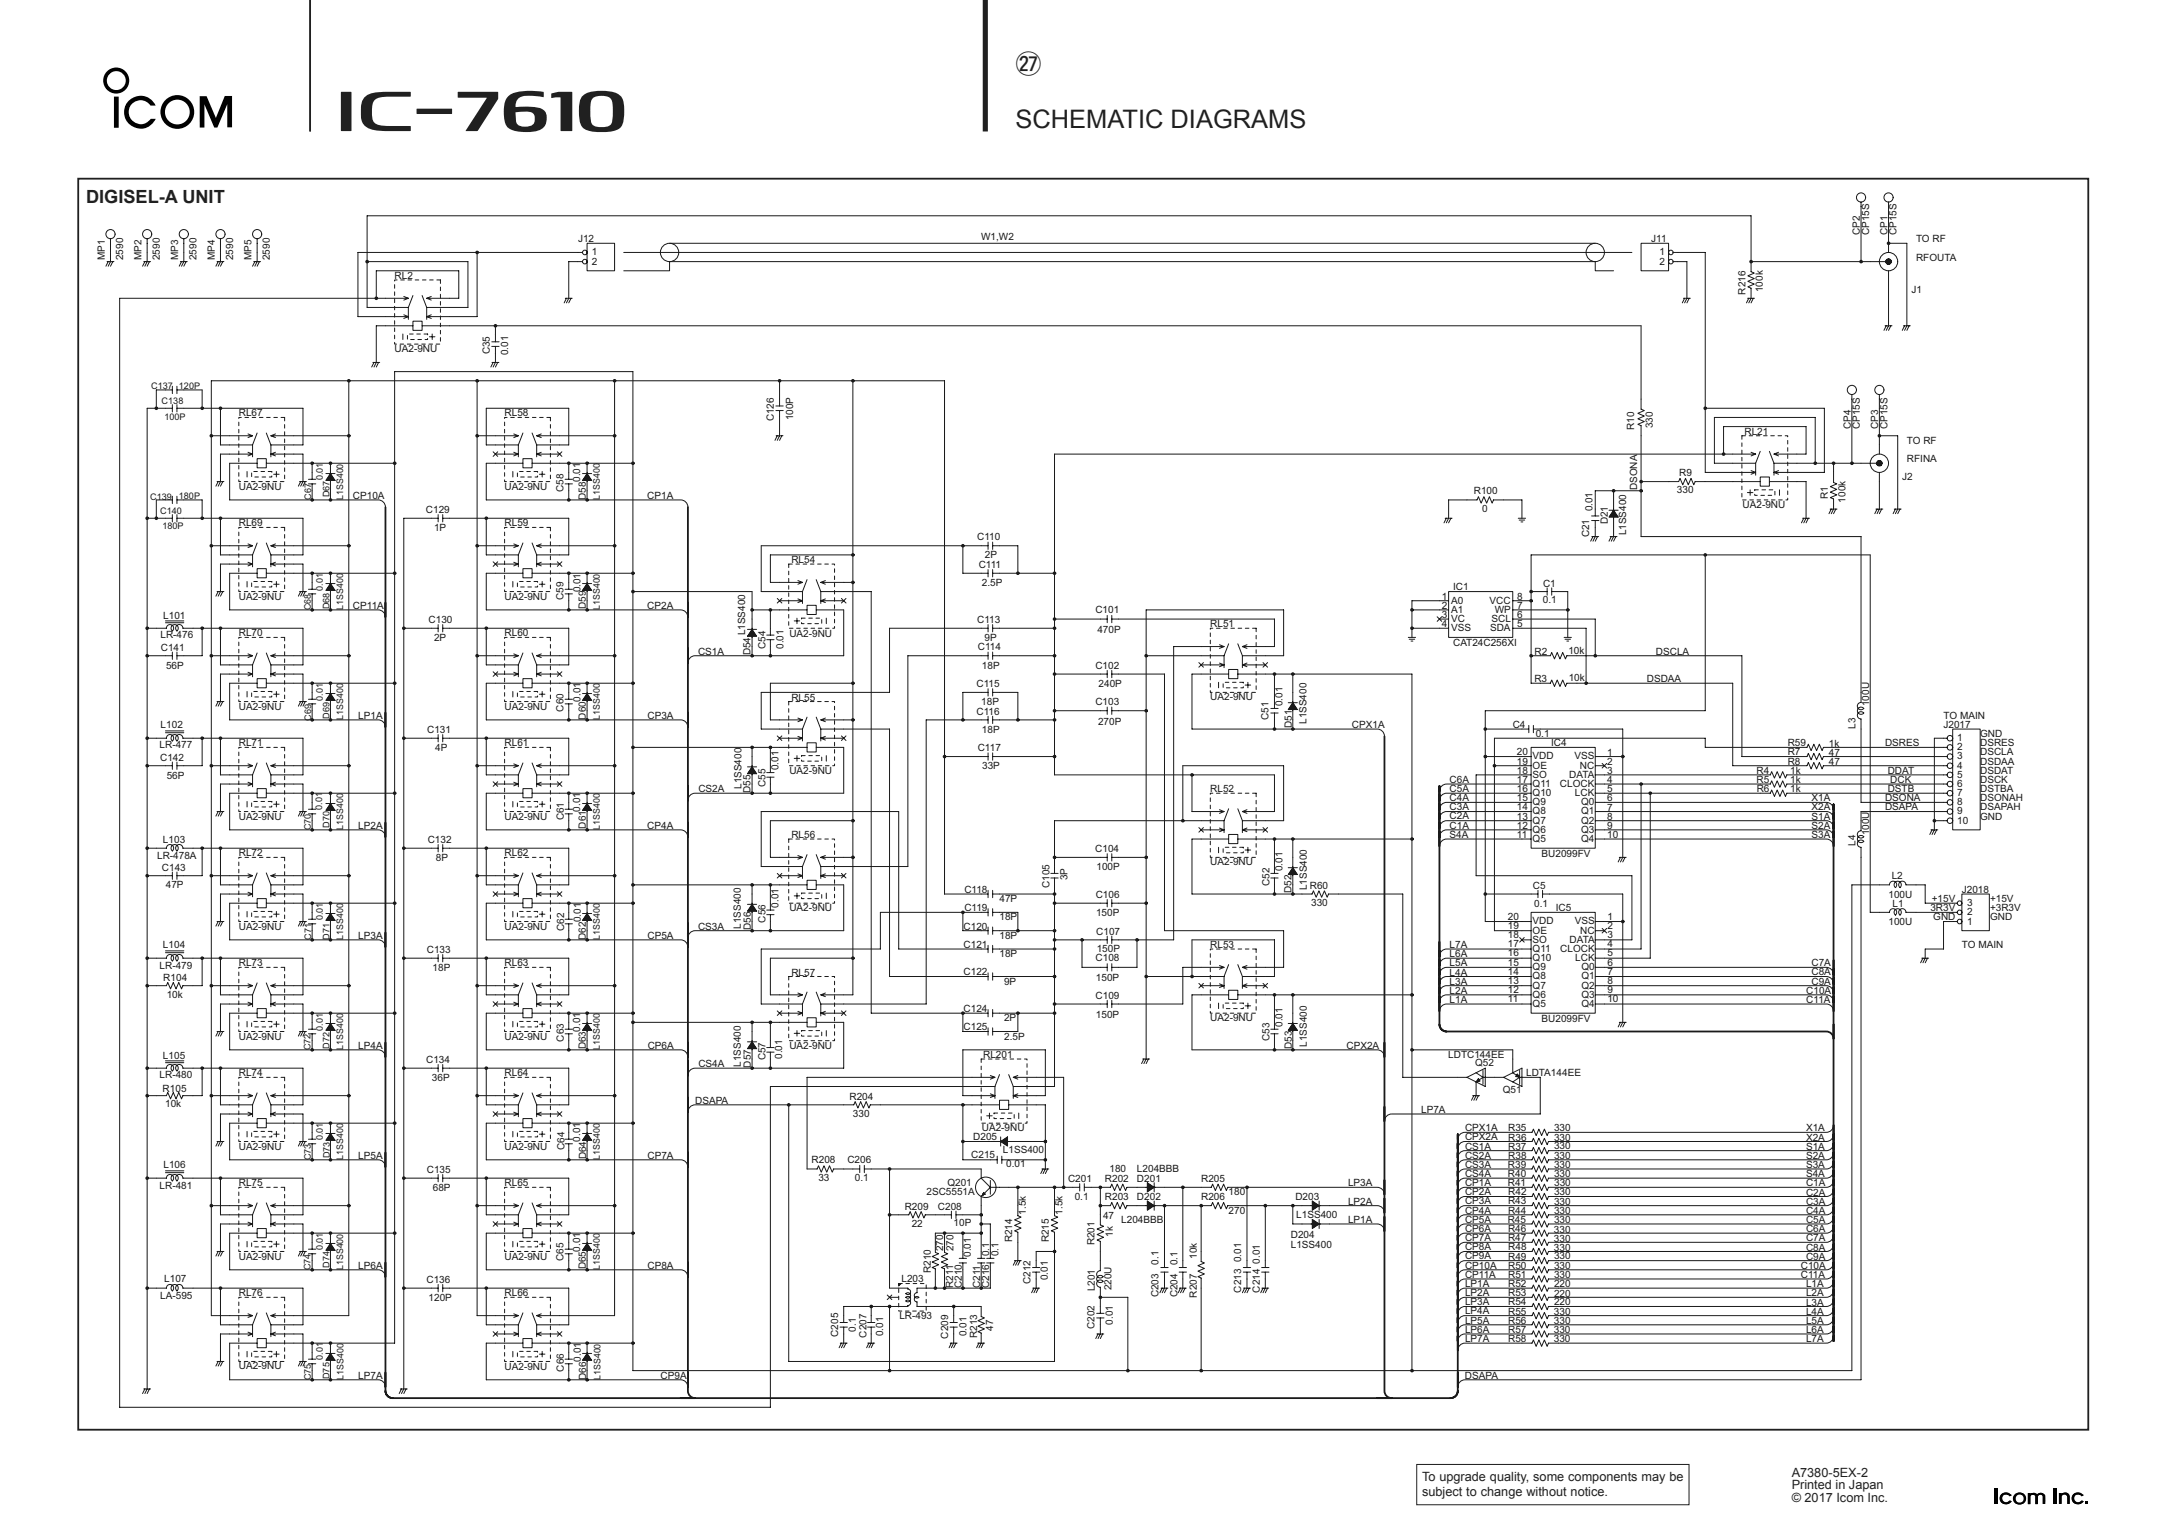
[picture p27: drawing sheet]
<svg xmlns="http://www.w3.org/2000/svg" width="420mm" height="297mm" viewBox="0 0 420 297" stroke-linecap="round" stroke-linejoin="round" font-family="sans-serif">
<defs><g id="words">
<g font-size="4.9" fill="#231f20">
<text x="197" y="14.2">@7</text>
<text x="197" y="24.8">SCHEMATIC DIAGRAMS</text>
</g>
<text font-size="3.5" fill="#231f20" x="16.7" y="39.4">DIGISEL-A UNIT</text>
<g font-size="2.5" fill="#231f20">
<text x="275.9" y="287.3">To upgrade quality, some components may be</text>
<text x="347.6" y="286.5">A7380-5EX-2</text>
<text x="275.9" y="290.1">subject to change without notice.</text>
<text x="347.6" y="288.9">Printed in Japan</text>
<text x="347.6" y="291.4">© 2017 Icom Inc.</text>
</g>
<g font-size="1.9" fill="#1f1712">
<text x="112.1" y="47">J12</text>
<text x="190.3" y="46.6">W1,W2</text>
<text x="320.3" y="47">J11</text>
<text x="360.8" y="45.6" transform="rotate(-90 360.8 45.6)">CP2</text>
<text x="362.6" y="45.6" transform="rotate(-90 362.6 45.6)">CP15S</text>
<text x="366.2" y="45.6" transform="rotate(-90 366.2 45.6)">CP1</text>
<text x="367.9" y="45.6" transform="rotate(-90 367.9 45.6)">CP15S</text>
<text x="371.7" y="47">TO RF</text>
<text x="20.3" y="50.5" transform="rotate(-90 20.3 50.5)">MP1</text>
<text x="23.9" y="50.5" transform="rotate(-90 23.9 50.5)">2590</text>
<text x="27.5" y="50.5" transform="rotate(-90 27.5 50.5)">MP2</text>
<text x="31" y="50.5" transform="rotate(-90 31 50.5)">2590</text>
<text x="34.6" y="50.5" transform="rotate(-90 34.6 50.5)">MP3</text>
<text x="38.1" y="50.5" transform="rotate(-90 38.1 50.5)">2590</text>
<text x="41.7" y="50.5" transform="rotate(-90 41.7 50.5)">MP4</text>
<text x="45.2" y="50.5" transform="rotate(-90 45.2 50.5)">2590</text>
<text x="48.8" y="50.5" transform="rotate(-90 48.8 50.5)">MP5</text>
<text x="52.3" y="50.5" transform="rotate(-90 52.3 50.5)">2590</text>
<text x="114.8" y="49.5">1</text>
<text x="114.8" y="51.3">2</text>
<text x="322" y="49.5">1</text>
<text x="322" y="51.3">2</text>
<text x="371.7" y="50.5">RFOUTA</text>
<text x="76.6" y="54.1">RL2</text>
<text x="338.6" y="57.2" transform="rotate(-90 338.6 57.2)">R216</text>
<text x="342" y="56.7" transform="rotate(-90 342 56.7)">100k</text>
<text x="370.8" y="56.8">J1</text>
<text x="76.6" y="68.3">UA2-9NU</text>
<text x="95" y="68.7" transform="rotate(-90 95 68.7)">C35</text>
<text x="98.6" y="68.9" transform="rotate(-90 98.6 68.9)">0.01</text>
<text x="46.3" y="80.8">RL67</text>
<text x="97.9" y="80.8">RL58</text>
<text x="150.1" y="81.8" transform="rotate(-90 150.1 81.8)">C126</text>
<text x="153.9" y="81.5" transform="rotate(-90 153.9 81.5)">100P</text>
<text x="317" y="83.4" transform="rotate(-90 317 83.4)">R10</text>
<text x="320.6" y="83.1" transform="rotate(-90 320.6 83.1)">330</text>
<text x="359" y="83.2" transform="rotate(-90 359 83.2)">CP4</text>
<text x="360.8" y="83.2" transform="rotate(-90 360.8 83.2)">CP15S</text>
<text x="364.4" y="83.2" transform="rotate(-90 364.4 83.2)">CP3</text>
<text x="366.2" y="83.2" transform="rotate(-90 366.2 83.2)">CP15S</text>
<text x="338.4" y="84.4">RL21</text>
<text x="369.9" y="86.1">TO RF</text>
<text x="369.9" y="89.7">RFINA</text>
<text x="46.3" y="95">UA2-9NU</text>
<text x="97.9" y="95">UA2-9NU</text>
<text x="109.3" y="95.4" transform="rotate(-90 109.3 95.4)">C58</text>
<text x="112.5" y="93.5" transform="rotate(-90 112.5 93.5)">0.01</text>
<text x="285.9" y="95.9">R100</text>
<text x="317.6" y="95.1" transform="rotate(-90 317.6 95.1)">DSONA</text>
<text x="325.3" y="95.7">330</text>
<text x="325.7" y="92.4">R9</text>
<text x="369" y="93.2">J2</text>
<text x="68.5" y="96.8">CP10A</text>
<text x="82.6" y="99.6">C129</text>
<text x="113.7" y="97" transform="rotate(-90 113.7 97)">D58</text>
<text x="125.6" y="96.8">CP1A</text>
<text x="287.5" y="99.3">0</text>
<text x="309" y="99.2" transform="rotate(-90 309 99.2)">0.01</text>
<text x="311.9" y="101.7" transform="rotate(-90 311.9 101.7)">D21</text>
<text x="338.1" y="98.6">UA2-9NU</text>
<text x="354.6" y="96.8" transform="rotate(-90 354.6 96.8)">R1</text>
<text x="358" y="97.5" transform="rotate(-90 358 97.5)">100k</text>
<text x="46.3" y="102.1">RL69</text>
<text x="84.2" y="103">1P</text>
<text x="97.9" y="102.1">RL59</text>
<text x="189.6" y="104.7">C110</text>
<text x="308.3" y="104.3" transform="rotate(-90 308.3 104.3)">C21</text>
<text x="315.5" y="103.9" transform="rotate(-90 315.5 103.9)">L1SS400</text>
<text x="153.5" y="109.3">RL54</text>
<text x="189.9" y="110.3">C111</text>
<text x="190.5" y="113.7">2.5P</text>
<text x="191.1" y="108.3">2P</text>
<text x="299.4" y="113.8">C1</text>
<text x="46.3" y="116.3">UA2-9NU</text>
<text x="68.5" y="118.1">CP11A</text>
<text x="97.9" y="116.3">UA2-9NU</text>
<text x="109.3" y="116.4" transform="rotate(-90 109.3 116.4)">C59</text>
<text x="112.6" y="114.9" transform="rotate(-90 112.6 114.9)">0.01</text>
<text x="113.7" y="118.2" transform="rotate(-90 113.7 118.2)">D59</text>
<text x="125.6" y="118.1">CP2A</text>
<text x="212.5" y="119">C101</text>
<text x="279.7" y="116.3">1</text>
<text x="279.7" y="118.1">2</text>
<text x="279.7" y="119.9">3</text>
<text x="281.5" y="117.1">A0</text>
<text x="281.5" y="118.9">A1</text>
<text x="281.9" y="114.5">IC1</text>
<text x="289" y="117.1">VCC</text>
<text x="290" y="118.9">WP</text>
<text x="294.3" y="119.9">6</text>
<text x="294.3" y="118.1">7</text>
<text x="294.3" y="116.3">8</text>
<text x="299.3" y="117">0.1</text>
<text x="31.1" y="123.8">LR-476</text>
<text x="31.7" y="120">L101</text>
<text x="46.3" y="123.4">RL70</text>
<text x="83.2" y="120.9">C130</text>
<text x="84.2" y="124.3">2P</text>
<text x="97.9" y="123.4">RL60</text>
<text x="144.5" y="123.3" transform="rotate(-90 144.5 123.3)">L1SS400</text>
<text x="148.5" y="125.9" transform="rotate(-90 148.5 125.9)">C54</text>
<text x="152" y="125.9" transform="rotate(-90 152 125.9)">0.01</text>
<text x="153.1" y="123.5">UA2-9NU</text>
<text x="189.6" y="120.8">C113</text>
<text x="191" y="124.3">9P</text>
<text x="212.9" y="122.7">470P</text>
<text x="234.8" y="121.7">RL51</text>
<text x="279.7" y="121.6">4</text>
<text x="281.5" y="120.6">VC</text>
<text x="281.5" y="122.4">VSS</text>
<text x="281.9" y="125.2">CAT24C256XI</text>
<text x="289.1" y="122.4">SDA</text>
<text x="289.3" y="120.6">SCL</text>
<text x="294.3" y="121.7">5</text>
<text x="31.2" y="126.3">C141</text>
<text x="32.2" y="129.7">56P</text>
<text x="135.4" y="127">CS1A</text>
<text x="145.6" y="127.1" transform="rotate(-90 145.6 127.1)">D54</text>
<text x="189.7" y="126.1">C114</text>
<text x="190.5" y="129.8">18P</text>
<text x="212.5" y="129.8">C102</text>
<text x="297.7" y="127">R2</text>
<text x="304.3" y="126.9">10k</text>
<text x="321.2" y="127">DSCLA</text>
<text x="46.3" y="137.7">UA2-9NU</text>
<text x="97.9" y="137.7">UA2-9NU</text>
<text x="112.6" y="136.1" transform="rotate(-90 112.6 136.1)">0.01</text>
<text x="153.5" y="135.9">RL55</text>
<text x="189.4" y="133.2">C115</text>
<text x="190.4" y="136.8">18P</text>
<text x="212.5" y="136.7">C103</text>
<text x="213.1" y="133.2">240P</text>
<text x="234.8" y="135.9">UA2-9NU</text>
<text x="248.8" y="137" transform="rotate(-90 248.8 137)">0.01</text>
<text x="297.7" y="132.3">R3</text>
<text x="304.3" y="132.1">10k</text>
<text x="319.5" y="132.3">DSDAA</text>
<text x="362.6" y="137" transform="rotate(-90 362.6 137)">100U</text>
<text x="31.2" y="141.3">L102</text>
<text x="69.5" y="139.4">LP1A</text>
<text x="82.9" y="142.2">C131</text>
<text x="109.3" y="138.1" transform="rotate(-90 109.3 138.1)">C60</text>
<text x="113.7" y="139.6" transform="rotate(-90 113.7 139.6)">D60</text>
<text x="125.6" y="139.4">CP3A</text>
<text x="189.4" y="138.6">C116</text>
<text x="190.5" y="142.1">18P</text>
<text x="213" y="140.7">270P</text>
<text x="246.1" y="139.7" transform="rotate(-90 246.1 139.7)">C51</text>
<text x="250.6" y="141.2" transform="rotate(-90 250.6 141.2)">D51</text>
<text x="253.4" y="140.5" transform="rotate(-90 253.4 140.5)">L1SS400</text>
<text x="262.3" y="141.2">CPX1A</text>
<text x="293.5" y="141.2">C4</text>
<text x="297.9" y="143">0.1</text>
<text x="359.9" y="141.4" transform="rotate(-90 359.9 141.4)">L3</text>
<text x="377" y="141.2">J2017</text>
<text x="377" y="139.4">TO MAIN</text>
<text x="379.7" y="143.8">1</text>
<text x="384.1" y="143">GND</text>
<text x="31" y="145.1">LR-477</text>
<text x="31.1" y="147.6">C142</text>
<text x="46.3" y="144.8">RL71</text>
<text x="84.4" y="145.7">4P</text>
<text x="97.9" y="144.8">RL61</text>
<text x="151" y="149.4" transform="rotate(-90 151 149.4)">0.01</text>
<text x="189.7" y="145.7">C117</text>
<text x="190.5" y="149.2">33P</text>
<text x="294.3" y="148.3">19</text>
<text x="294.3" y="146.5">20</text>
<text x="297.3" y="149.1">OE</text>
<text x="297.3" y="147.3">VDD</text>
<text x="300.9" y="144.8">IC4</text>
<text x="305.4" y="147.3">VSS</text>
<text x="306.5" y="149.1">NC</text>
<text x="311.8" y="146.6">1</text>
<text x="311.8" y="148.4">2</text>
<text x="346.8" y="144.8">R59</text>
<text x="346.8" y="148.3">R8</text>
<text x="346.8" y="146.6">R7</text>
<text x="354.8" y="144.9">1k</text>
<text x="354.8" y="148.4">47</text>
<text x="354.8" y="146.6">47</text>
<text x="365.7" y="144.8">DSRES</text>
<text x="379.7" y="145.5">2</text>
<text x="379.7" y="147.3">3</text>
<text x="379.7" y="149.1">4</text>
<text x="384.1" y="146.6">DSCLA</text>
<text x="384.1" y="144.8">DSRES</text>
<text x="384.1" y="148.3">DSDAA</text>
<text x="32.4" y="151">56P</text>
<text x="135.5" y="153.7">CS2A</text>
<text x="143.9" y="153.1" transform="rotate(-90 143.9 153.1)">L1SS400</text>
<text x="145.6" y="153.8" transform="rotate(-90 145.6 153.8)">D55</text>
<text x="148.5" y="152.6" transform="rotate(-90 148.5 152.6)">C55</text>
<text x="153.1" y="150.2">UA2-9NU</text>
<text x="234.8" y="153.7">RL52</text>
<text x="281.2" y="155.4">C4A</text>
<text x="281.2" y="153.6">C5A</text>
<text x="281.2" y="151.8">C6A</text>
<text x="294.3" y="155.4">15</text>
<text x="294.3" y="153.7">16</text>
<text x="294.3" y="151.9">17</text>
<text x="294.3" y="150.1">18</text>
<text x="297.3" y="154.4">Q10</text>
<text x="297.3" y="152.7">Q11</text>
<text x="297.3" y="150.9">SO</text>
<text x="302.6" y="152.7">CLOCK</text>
<text x="304.4" y="150.9">DATA</text>
<text x="305.5" y="154.4">LCK</text>
<text x="311.8" y="150.1">3</text>
<text x="311.8" y="151.9">4</text>
<text x="311.8" y="153.7">5</text>
<text x="311.8" y="155.5">6</text>
<text x="340.7" y="151.9">R5</text>
<text x="340.7" y="150.2">R4</text>
<text x="340.8" y="153.6">R6</text>
<text x="347.3" y="153.7">1k</text>
<text x="347.3" y="151.8">1k</text>
<text x="347.3" y="150.1">1k</text>
<text x="351.4" y="155.4">X1A</text>
<text x="365.7" y="155.4">DSONA</text>
<text x="366.2" y="150.1">DDAT</text>
<text x="366.2" y="153.7">DSTB</text>
<text x="366.7" y="151.9">DCK</text>
<text x="379.7" y="150.9">5</text>
<text x="379.7" y="152.6">6</text>
<text x="379.7" y="154.4">7</text>
<text x="384.1" y="151.9">DSCK</text>
<text x="384.1" y="150.1">DSDAT</text>
<text x="384.1" y="153.7">DSTBA</text>
<text x="384.1" y="155.4">DSONAH</text>
<text x="46.3" y="159">UA2-9NU</text>
<text x="69.5" y="160.8">LP2A</text>
<text x="97.9" y="159">UA2-9NU</text>
<text x="109.4" y="159.2" transform="rotate(-90 109.4 159.2)">C61</text>
<text x="112.6" y="157.5" transform="rotate(-90 112.6 157.5)">0.01</text>
<text x="113.7" y="160.8" transform="rotate(-90 113.7 160.8)">D61</text>
<text x="125.6" y="160.8">CP4A</text>
<text x="281.2" y="160.7">C1A</text>
<text x="281.2" y="157.2">C3A</text>
<text x="281.2" y="158.9">C2A</text>
<text x="294.3" y="160.8">12</text>
<text x="294.3" y="159">13</text>
<text x="294.3" y="157.2">14</text>
<text x="297.3" y="161.5">Q6</text>
<text x="297.3" y="159.8">Q7</text>
<text x="297.3" y="158">Q8</text>
<text x="297.3" y="156.2">Q9</text>
<text x="306.7" y="156.2">Q0</text>
<text x="306.7" y="158">Q1</text>
<text x="306.7" y="159.8">Q2</text>
<text x="306.7" y="161.5">Q3</text>
<text x="311.8" y="157.2">7</text>
<text x="311.8" y="159">8</text>
<text x="311.8" y="160.8">9</text>
<text x="351.4" y="157.2">X2A</text>
<text x="351.4" y="159">S1A</text>
<text x="351.4" y="160.8">S2A</text>
<text x="365.7" y="157.2">DSAPA</text>
<text x="379.7" y="156.2">8</text>
<text x="379.7" y="158">9</text>
<text x="379.7" y="159.8">10</text>
<text x="384.1" y="159">GND</text>
<text x="384.1" y="157.2">DSAPAH</text>
<text x="30.5" y="166.6">LR-478A</text>
<text x="31.6" y="163.5">L103</text>
<text x="46.3" y="166.1">RL72</text>
<text x="83" y="163.6">C132</text>
<text x="84.6" y="167">8P</text>
<text x="97.9" y="166.1">RL62</text>
<text x="153.5" y="162.6">RL56</text>
<text x="212.5" y="165.3">C104</text>
<text x="234.8" y="167.9">UA2-9NU</text>
<text x="281.2" y="162.5">S4A</text>
<text x="294.3" y="162.5">11</text>
<text x="297.3" y="163.3">Q5</text>
<text x="299.1" y="166.2">BU2099FV</text>
<text x="306.7" y="163.3">Q4</text>
<text x="311.8" y="162.6">10</text>
<text x="351.4" y="162.6">S3A</text>
<text x="359.9" y="164.1" transform="rotate(-90 359.9 164.1)">L4</text>
<text x="362.6" y="162.1" transform="rotate(-90 362.6 162.1)">100U</text>
<text x="31.4" y="169">C143</text>
<text x="32.2" y="172.3">47P</text>
<text x="187.1" y="173.2">C118</text>
<text x="203.6" y="172.3" transform="rotate(-90 203.6 172.3)">C105</text>
<text x="207.1" y="170.8" transform="rotate(-90 207.1 170.8)">3P</text>
<text x="212.7" y="168.8">100P</text>
<text x="246.3" y="171.8" transform="rotate(-90 246.3 171.8)">C52</text>
<text x="248.8" y="169" transform="rotate(-90 248.8 169)">0.01</text>
<text x="250.5" y="173.2" transform="rotate(-90 250.5 173.2)">D52</text>
<text x="253.5" y="172.7" transform="rotate(-90 253.5 172.7)">L1SS400</text>
<text x="254.1" y="172.5">R60</text>
<text x="297.4" y="172.5">C5</text>
<text x="367" y="170.5">L2</text>
<text x="380.6" y="173.2">J2018</text>
<text x="112.7" y="178.9" transform="rotate(-90 112.7 178.9)">0.01</text>
<text x="148.5" y="179" transform="rotate(-90 148.5 179)">C56</text>
<text x="151" y="176.1" transform="rotate(-90 151 176.1)">0.01</text>
<text x="153.1" y="176.8">UA2-9NU</text>
<text x="187.1" y="176.8">C119</text>
<text x="193.9" y="175">47P</text>
<text x="193.9" y="178.6">18P</text>
<text x="212.6" y="174.2">C106</text>
<text x="212.6" y="177.7">150P</text>
<text x="254.4" y="175.8">330</text>
<text x="292.5" y="178.4">20</text>
<text x="297.3" y="179.3">VDD</text>
<text x="297.6" y="175.9">0.1</text>
<text x="301.8" y="176.8">IC5</text>
<text x="305.5" y="179.3">VSS</text>
<text x="311.8" y="178.4">1</text>
<text x="366.4" y="174.1">100U</text>
<text x="366.4" y="179.4">100U</text>
<text x="367.1" y="176">L1</text>
<text x="374.5" y="176.8">3R3V</text>
<text x="374.8" y="175">+15V</text>
<text x="375" y="178.6">GND</text>
<text x="381.6" y="175.8">3</text>
<text x="381.6" y="179.4">1</text>
<text x="381.6" y="177.5">2</text>
<text x="386.1" y="175">+15V</text>
<text x="386.1" y="178.6">GND</text>
<text x="386.1" y="176.8">+3R3V</text>
<text x="31.6" y="183.9">L104</text>
<text x="46.3" y="180.3">UA2-9NU</text>
<text x="69.5" y="182.1">LP3A</text>
<text x="82.8" y="184.9">C133</text>
<text x="97.9" y="180.3">UA2-9NU</text>
<text x="109.4" y="180.6" transform="rotate(-90 109.4 180.6)">C62</text>
<text x="113.7" y="182.3" transform="rotate(-90 113.7 182.3)">D62</text>
<text x="125.6" y="182.1">CP5A</text>
<text x="135.4" y="180.4">CS3A</text>
<text x="143.7" y="180.2" transform="rotate(-90 143.7 180.2)">L1SS400</text>
<text x="145.6" y="180.4" transform="rotate(-90 145.6 180.4)">D56</text>
<text x="186.9" y="183.9">C121</text>
<text x="186.9" y="180.3">C120</text>
<text x="193.9" y="185.7">18P</text>
<text x="193.9" y="182.1">18P</text>
<text x="212.7" y="181.3">C107</text>
<text x="212.8" y="184.7">150P</text>
<text x="234.8" y="183.9">RL53</text>
<text x="281.2" y="183.9">L7A</text>
<text x="281.2" y="185.7">L6A</text>
<text x="292.5" y="185.5">16</text>
<text x="292.5" y="183.8">17</text>
<text x="292.5" y="182">18</text>
<text x="292.5" y="180.2">19</text>
<text x="297.3" y="184.7">Q11</text>
<text x="297.3" y="182.9">SO</text>
<text x="297.3" y="181.1">OE</text>
<text x="302.7" y="184.7">CLOCK</text>
<text x="304.5" y="182.9">DATA</text>
<text x="306.6" y="181.1">NC</text>
<text x="311.8" y="180.2">2</text>
<text x="311.8" y="182">3</text>
<text x="311.8" y="183.8">4</text>
<text x="311.8" y="185.5">5</text>
<text x="380.6" y="183.9">TO MAIN</text>
<text x="31" y="187.9">LR-479</text>
<text x="31.7" y="190.3">R104</text>
<text x="46.3" y="187.4">RL73</text>
<text x="83.9" y="188.3">18P</text>
<text x="97.9" y="187.4">RL63</text>
<text x="153.5" y="189.3">RL57</text>
<text x="186.9" y="189.2">C122</text>
<text x="194.8" y="191">9P</text>
<text x="212.5" y="186.5">C108</text>
<text x="212.6" y="190.2">150P</text>
<text x="281.2" y="189.3">L4A</text>
<text x="281.2" y="187.5">L5A</text>
<text x="281.2" y="191">L3A</text>
<text x="292.5" y="190.9">13</text>
<text x="292.5" y="189.1">14</text>
<text x="292.5" y="187.3">15</text>
<text x="297.3" y="191.8">Q7</text>
<text x="297.3" y="190">Q8</text>
<text x="297.3" y="188.2">Q9</text>
<text x="297.3" y="186.4">Q10</text>
<text x="305.6" y="186.4">LCK</text>
<text x="306.8" y="188.2">Q0</text>
<text x="306.8" y="190">Q1</text>
<text x="306.8" y="191.8">Q2</text>
<text x="311.8" y="187.3">6</text>
<text x="311.8" y="189.1">7</text>
<text x="311.8" y="190.9">8</text>
<text x="351.4" y="189.2">C8A</text>
<text x="351.4" y="191">C9A</text>
<text x="351.4" y="187.4">C7A</text>
<text x="32.4" y="193.6">10k</text>
<text x="186.9" y="196.3">C124</text>
<text x="212.5" y="193.9">C109</text>
<text x="212.6" y="197.4">150P</text>
<text x="281.2" y="192.8">L2A</text>
<text x="281.2" y="194.6">L1A</text>
<text x="292.5" y="194.4">11</text>
<text x="292.5" y="192.7">12</text>
<text x="297.3" y="195.3">Q5</text>
<text x="297.3" y="193.5">Q6</text>
<text x="306.8" y="193.5">Q3</text>
<text x="306.8" y="195.3">Q4</text>
<text x="311.8" y="192.7">9</text>
<text x="311.8" y="194.4">10</text>
<text x="350.4" y="194.6">C11A</text>
<text x="350.4" y="192.8">C10A</text>
<text x="46.3" y="201.7">UA2-9NU</text>
<text x="69.5" y="203.4">LP4A</text>
<text x="97.9" y="201.7">UA2-9NU</text>
<text x="109.4" y="202.1" transform="rotate(-90 109.4 202.1)">C63</text>
<text x="112.6" y="200.1" transform="rotate(-90 112.6 200.1)">0.01</text>
<text x="113.6" y="203.6" transform="rotate(-90 113.6 203.6)">D63</text>
<text x="125.7" y="203.5">CP6A</text>
<text x="153.1" y="203.5">UA2-9NU</text>
<text x="186.9" y="199.9">C125</text>
<text x="194.8" y="198.1">2P</text>
<text x="194.8" y="201.7">2.5P</text>
<text x="234.8" y="198.1">UA2-9NU</text>
<text x="246.3" y="202" transform="rotate(-90 246.3 202)">C53</text>
<text x="248.8" y="199.2" transform="rotate(-90 248.8 199.2)">0.01</text>
<text x="250.6" y="203.5" transform="rotate(-90 250.6 203.5)">D53</text>
<text x="253.5" y="203.1" transform="rotate(-90 253.5 203.1)">L1SS400</text>
<text x="261.2" y="203.4">CPX2A</text>
<text x="299.1" y="198.2">BU2099FV</text>
<text x="31" y="209.2">LR-480</text>
<text x="31.6" y="205.4">L105</text>
<text x="46.3" y="208.8">RL74</text>
<text x="82.7" y="206.2">C134</text>
<text x="83.8" y="209.7">36P</text>
<text x="97.9" y="208.8">RL64</text>
<text x="135.5" y="207">CS4A</text>
<text x="143.7" y="206.9" transform="rotate(-90 143.7 206.9)">L1SS400</text>
<text x="145.7" y="207.1" transform="rotate(-90 145.7 207.1)">D57</text>
<text x="148.5" y="205.7" transform="rotate(-90 148.5 205.7)">C57</text>
<text x="151.7" y="205.4" transform="rotate(-90 151.7 205.4)">0.01</text>
<text x="190.7" y="205.3">RL201</text>
<text x="281" y="205.3">LDTC144EE</text>
<text x="286.2" y="206.9">Q52</text>
<text x="296.1" y="208.7">LDTA144EE</text>
<text x="31.6" y="211.8">R105</text>
<text x="32" y="214.7">10k</text>
<text x="134.8" y="214.1">DSAPA</text>
<text x="164.8" y="213.5">R204</text>
<text x="275.7" y="215.9">LP7A</text>
<text x="291.5" y="212">Q51</text>
<text x="112.5" y="221.5" transform="rotate(-90 112.5 221.5)">0.01</text>
<text x="165.5" y="216.6">330</text>
<text x="188.8" y="221.2">D205</text>
<text x="190.5" y="219.5">UA2-9NU</text>
<text x="284.2" y="221.2">CPX2A</text>
<text x="284.2" y="219.4">CPX1A</text>
<text x="292.6" y="219.5">R35</text>
<text x="292.6" y="221.3">R36</text>
<text x="301.5" y="221.3">330</text>
<text x="301.5" y="219.4">330</text>
<text x="350.4" y="221.3">X2A</text>
<text x="350.4" y="219.5">X1A</text>
<text x="31.7" y="226.6">L106</text>
<text x="46.3" y="223">UA2-9NU</text>
<text x="69.5" y="224.8">LP5A</text>
<text x="82.8" y="227.6">C135</text>
<text x="97.9" y="223">UA2-9NU</text>
<text x="109.5" y="223.1" transform="rotate(-90 109.5 223.1)">C64</text>
<text x="113.7" y="224.9" transform="rotate(-90 113.7 224.9)">D64</text>
<text x="125.6" y="224.8">CP7A</text>
<text x="157.5" y="225.7">R208</text>
<text x="164.4" y="225.6">C206</text>
<text x="188.4" y="224.7">C215</text>
<text x="194.6" y="223.8">L1SS400</text>
<text x="195.2" y="226.5">0.01</text>
<text x="215.2" y="227.5">180</text>
<text x="220.6" y="227.5">L204BBB</text>
<text x="284.2" y="223">CS1A</text>
<text x="284.2" y="226.6">CS3A</text>
<text x="284.2" y="224.8">CS2A</text>
<text x="292.5" y="226.6">R39</text>
<text x="292.6" y="223">R37</text>
<text x="292.6" y="224.8">R38</text>
<text x="301.5" y="224.8">330</text>
<text x="301.5" y="226.5">330</text>
<text x="301.5" y="223">330</text>
<text x="350.4" y="223">S1A</text>
<text x="350.4" y="226.6">S3A</text>
<text x="350.4" y="224.8">S2A</text>
<text x="31" y="230.6">LR-481</text>
<text x="46.3" y="230.1">RL75</text>
<text x="84" y="231.1">68P</text>
<text x="97.9" y="230.1">RL65</text>
<text x="158.8" y="229.1">33</text>
<text x="165.8" y="229.1">0.1</text>
<text x="179.7" y="231.8">2SC5551A</text>
<text x="183.8" y="230">Q201</text>
<text x="207.2" y="229.4">C201</text>
<text x="208.5" y="232.8">0.1</text>
<text x="214.3" y="232.8">R203</text>
<text x="214.3" y="229.2">R202</text>
<text x="220.6" y="229.2">D201</text>
<text x="220.6" y="232.8">D202</text>
<text x="233" y="232.8">R206</text>
<text x="233" y="229.2">R205</text>
<text x="238.4" y="231.9">180</text>
<text x="251.3" y="232.8">D203</text>
<text x="261.5" y="233.7">LP2A</text>
<text x="261.5" y="230.1">LP3A</text>
<text x="284.2" y="233.7">CP3A</text>
<text x="284.2" y="231.9">CP2A</text>
<text x="284.2" y="230.1">CP1A</text>
<text x="284.2" y="228.3">CS4A</text>
<text x="292.5" y="230.1">R41</text>
<text x="292.5" y="228.3">R40</text>
<text x="292.6" y="233.7">R43</text>
<text x="292.6" y="231.9">R42</text>
<text x="301.5" y="231.9">330</text>
<text x="301.5" y="228.3">330</text>
<text x="301.5" y="233.7">330</text>
<text x="301.5" y="230.1">330</text>
<text x="350.4" y="231.9">C2A</text>
<text x="350.4" y="233.7">C3A</text>
<text x="350.4" y="228.4">S4A</text>
<text x="350.4" y="230.2">C1A</text>
<text x="175.5" y="234.7">R209</text>
<text x="176.9" y="238">22</text>
<text x="182" y="234.7">C208</text>
<text x="185" y="237.8">10P</text>
<text x="199" y="235.7" transform="rotate(-90 199 235.7)">1.5k</text>
<text x="206.1" y="235.7" transform="rotate(-90 206.1 235.7)">1.5k</text>
<text x="214" y="236.4">47</text>
<text x="215.9" y="240" transform="rotate(-90 215.9 240)">1k</text>
<text x="217.5" y="237.2">L204BBB</text>
<text x="238.4" y="235.5">270</text>
<text x="251.5" y="236.3">L1SS400</text>
<text x="261.5" y="237.2">LP1A</text>
<text x="284.2" y="235.4">CP4A</text>
<text x="284.2" y="237.2">CP5A</text>
<text x="284.2" y="239">CP6A</text>
<text x="292.5" y="237.2">R45</text>
<text x="292.6" y="239">R46</text>
<text x="292.6" y="235.5">R44</text>
<text x="301.5" y="239.2">330</text>
<text x="301.5" y="237.2">330</text>
<text x="301.5" y="235.5">330</text>
<text x="350.4" y="237.3">C5A</text>
<text x="350.4" y="235.5">C4A</text>
<text x="350.4" y="239.1">C6A</text>
<text x="46.3" y="244.3">UA2-9NU</text>
<text x="97.9" y="244.3">UA2-9NU</text>
<text x="109.3" y="244.6" transform="rotate(-90 109.3 244.6)">C65</text>
<text x="112.5" y="242.8" transform="rotate(-90 112.5 242.8)">0.01</text>
<text x="183" y="242.8" transform="rotate(-90 183 242.8)">270</text>
<text x="184.9" y="242.8" transform="rotate(-90 184.9 242.8)">270</text>
<text x="188.3" y="243.8" transform="rotate(-90 188.3 243.8)">0.01</text>
<text x="191.9" y="243.7" transform="rotate(-90 191.9 243.7)">0.1</text>
<text x="193.7" y="243.7" transform="rotate(-90 193.7 243.7)">0.1</text>
<text x="196.4" y="241" transform="rotate(-90 196.4 241)">R214</text>
<text x="203.5" y="241" transform="rotate(-90 203.5 241)">R215</text>
<text x="212.4" y="241.6" transform="rotate(-90 212.4 241.6)">R201</text>
<text x="224.8" y="245.3" transform="rotate(-90 224.8 245.3)">0.1</text>
<text x="228.4" y="245.4" transform="rotate(-90 228.4 245.4)">0.1</text>
<text x="232.2" y="244.2" transform="rotate(-90 232.2 244.2)">10k</text>
<text x="240.8" y="244.9" transform="rotate(-90 240.8 244.9)">0.01</text>
<text x="244.4" y="245.1" transform="rotate(-90 244.4 245.1)">0.01</text>
<text x="250.4" y="242.2">L1SS400</text>
<text x="250.4" y="240.2">D204</text>
<text x="284.2" y="242.6">CP8A</text>
<text x="284.2" y="240.8">CP7A</text>
<text x="284.2" y="244.3">CP9A</text>
<text x="292.6" y="240.8">R47</text>
<text x="292.6" y="244.3">R49</text>
<text x="292.6" y="242.6">R48</text>
<text x="301.5" y="242.6">330</text>
<text x="301.5" y="240.9">330</text>
<text x="301.5" y="244.3">330</text>
<text x="350.4" y="240.8">C7A</text>
<text x="350.4" y="242.6">C8A</text>
<text x="350.4" y="244.4">C9A</text>
<text x="31.1" y="252">LA-595</text>
<text x="31.9" y="248.8">L107</text>
<text x="46.3" y="251.4">RL76</text>
<text x="69.5" y="246.1">LP6A</text>
<text x="82.7" y="248.9">C136</text>
<text x="97.9" y="251.4">RL66</text>
<text x="113.6" y="246.2" transform="rotate(-90 113.6 246.2)">D65</text>
<text x="125.6" y="246.1">CP8A</text>
<text x="174.9" y="248.8">L203</text>
<text x="180.6" y="246.9" transform="rotate(-90 180.6 246.9)">R210</text>
<text x="184.9" y="249.8" transform="rotate(-90 184.9 249.8)">R211</text>
<text x="186.6" y="249.9" transform="rotate(-90 186.6 249.9)">C210</text>
<text x="190.1" y="249.9" transform="rotate(-90 190.1 249.9)">C211</text>
<text x="191.9" y="249.9" transform="rotate(-90 191.9 249.9)">C216</text>
<text x="199.9" y="249.1" transform="rotate(-90 199.9 249.1)">C212</text>
<text x="203.3" y="248.3" transform="rotate(-90 203.3 248.3)">0.01</text>
<text x="212.4" y="250.5" transform="rotate(-90 212.4 250.5)">L201</text>
<text x="215.6" y="250.3" transform="rotate(-90 215.6 250.3)">220U</text>
<text x="224.8" y="251.7" transform="rotate(-90 224.8 251.7)">C203</text>
<text x="228.4" y="251.7" transform="rotate(-90 228.4 251.7)">C204</text>
<text x="232.2" y="251.7" transform="rotate(-90 232.2 251.7)">R207</text>
<text x="240.8" y="250.8" transform="rotate(-90 240.8 250.8)">C213</text>
<text x="244.4" y="250.8" transform="rotate(-90 244.4 250.8)">C214</text>
<text x="284.2" y="246.1">CP10A</text>
<text x="284.2" y="247.9">CP11A</text>
<text x="284.2" y="251.4">LP2A</text>
<text x="284.2" y="249.7">LP1A</text>
<text x="292.6" y="247.9">R51</text>
<text x="292.6" y="249.7">R52</text>
<text x="292.6" y="246.1">R50</text>
<text x="292.6" y="251.5">R53</text>
<text x="301.5" y="247.9">330</text>
<text x="301.5" y="249.7">220</text>
<text x="301.5" y="246.1">330</text>
<text x="301.5" y="251.5">220</text>
<text x="349.4" y="247.9">C11A</text>
<text x="349.4" y="246.2">C10A</text>
<text x="350.4" y="251.5">L2A</text>
<text x="350.4" y="249.7">L1A</text>
<text x="83.2" y="252.3">120P</text>
<text x="174.5" y="255.9">LR-493</text>
<text x="212.4" y="257.8" transform="rotate(-90 212.4 257.8)">C202</text>
<text x="215.9" y="257" transform="rotate(-90 215.9 257)">0.01</text>
<text x="284.2" y="256.8">LP5A</text>
<text x="284.2" y="255">LP4A</text>
<text x="284.2" y="253.2">LP3A</text>
<text x="292.6" y="253.2">R54</text>
<text x="292.6" y="255">R55</text>
<text x="292.6" y="256.8">R56</text>
<text x="301.5" y="255.1">330</text>
<text x="301.5" y="256.8">330</text>
<text x="301.5" y="253.2">220</text>
<text x="350.4" y="256.8">L5A</text>
<text x="350.4" y="253.3">L3A</text>
<text x="350.4" y="255.1">L4A</text>
<text x="162.6" y="259.3" transform="rotate(-90 162.6 259.3)">C205</text>
<text x="166" y="258.4" transform="rotate(-90 166 258.4)">0.1</text>
<text x="168.1" y="259.5" transform="rotate(-90 168.1 259.5)">C207</text>
<text x="171.4" y="259.2" transform="rotate(-90 171.4 259.2)">0.01</text>
<text x="183.9" y="259.7" transform="rotate(-90 183.9 259.7)">C209</text>
<text x="187.5" y="259.2" transform="rotate(-90 187.5 259.2)">0.01</text>
<text x="189.5" y="259.6" transform="rotate(-90 189.5 259.6)">R213</text>
<text x="192.7" y="258.2" transform="rotate(-90 192.7 258.2)">47</text>
<text x="284.2" y="258.6">LP6A</text>
<text x="284.2" y="260.3">LP7A</text>
<text x="292.6" y="260.3">R58</text>
<text x="292.6" y="258.6">R57</text>
<text x="301.4" y="260.4">330</text>
<text x="301.4" y="258.7">330</text>
<text x="350.4" y="260.4">L7A</text>
<text x="350.4" y="258.6">L6A</text>
<text x="46.3" y="265.7">UA2-9NU</text>
<text x="69.5" y="267.4">LP7A</text>
<text x="97.9" y="265.7">UA2-9NU</text>
<text x="109.4" y="266.1" transform="rotate(-90 109.4 266.1)">C66</text>
<text x="112.7" y="264.2" transform="rotate(-90 112.7 264.2)">0.01</text>
<text x="113.7" y="267.7" transform="rotate(-90 113.7 267.7)">D66</text>
<text x="128.2" y="267.5">CP9A</text>
<text x="284.2" y="267.5">DSAPA</text>
</g>
<g font-size="1.8" fill="#1f1712">
<text x="29.3" y="75.5">C137</text>
<text x="34.7" y="75.4">120P</text>
<text x="31.4" y="78.3">C138</text>
<text x="31.9" y="81.5">100P</text>
<text x="62.6" y="93.2" transform="rotate(-90 62.6 93.2)">0.01</text>
<text x="29.2" y="96.9">C139</text>
<text x="31.1" y="99.8">C140</text>
<text x="34.7" y="96.8">180P</text>
<text x="60.3" y="97" transform="rotate(-90 60.3 97)">C67</text>
<text x="63.9" y="96.5" transform="rotate(-90 63.9 96.5)">D67</text>
<text x="66.6" y="97" transform="rotate(-90 66.6 97)">L1SS400</text>
<text x="116.3" y="97" transform="rotate(-90 116.3 97)">L1SS400</text>
<text x="31.5" y="102.6">180P</text>
<text x="60.3" y="118.4" transform="rotate(-90 60.3 118.4)">C68</text>
<text x="62.6" y="114.6" transform="rotate(-90 62.6 114.6)">0.01</text>
<text x="63.9" y="118.2" transform="rotate(-90 63.9 118.2)">D68</text>
<text x="66.6" y="118.3" transform="rotate(-90 66.6 118.3)">L1SS400</text>
<text x="116.3" y="118.3" transform="rotate(-90 116.3 118.3)">L1SS400</text>
<text x="62.6" y="135.9" transform="rotate(-90 62.6 135.9)">0.01</text>
<text x="60.3" y="139.8" transform="rotate(-90 60.3 139.8)">C69</text>
<text x="63.9" y="139.4" transform="rotate(-90 63.9 139.4)">D69</text>
<text x="66.6" y="139.6" transform="rotate(-90 66.6 139.6)">L1SS400</text>
<text x="116.3" y="139.6" transform="rotate(-90 116.3 139.6)">L1SS400</text>
<text x="60.3" y="161.1" transform="rotate(-90 60.3 161.1)">C70</text>
<text x="62.5" y="157.1" transform="rotate(-90 62.5 157.1)">0.01</text>
<text x="63.9" y="160.6" transform="rotate(-90 63.9 160.6)">D70</text>
<text x="66.6" y="161" transform="rotate(-90 66.6 161)">L1SS400</text>
<text x="116.3" y="161" transform="rotate(-90 116.3 161)">L1SS400</text>
<text x="62.6" y="178.5" transform="rotate(-90 62.6 178.5)">0.01</text>
<text x="60.3" y="182.3" transform="rotate(-90 60.3 182.3)">C71</text>
<text x="63.9" y="182.3" transform="rotate(-90 63.9 182.3)">D71</text>
<text x="66.6" y="182.3" transform="rotate(-90 66.6 182.3)">L1SS400</text>
<text x="116.3" y="182.3" transform="rotate(-90 116.3 182.3)">L1SS400</text>
<text x="60.3" y="203.8" transform="rotate(-90 60.3 203.8)">C72</text>
<text x="62.6" y="200" transform="rotate(-90 62.6 200)">0.01</text>
<text x="63.9" y="203.4" transform="rotate(-90 63.9 203.4)">D72</text>
<text x="66.6" y="203.7" transform="rotate(-90 66.6 203.7)">L1SS400</text>
<text x="116.3" y="203.7" transform="rotate(-90 116.3 203.7)">L1SS400</text>
<text x="62.6" y="221.2" transform="rotate(-90 62.6 221.2)">0.01</text>
<text x="60.3" y="225.1" transform="rotate(-90 60.3 225.1)">C73</text>
<text x="64" y="224.7" transform="rotate(-90 64 224.7)">D73</text>
<text x="66.6" y="225" transform="rotate(-90 66.6 225)">L1SS400</text>
<text x="116.3" y="224.9" transform="rotate(-90 116.3 224.9)">L1SS400</text>
<text x="62.6" y="242.5" transform="rotate(-90 62.6 242.5)">0.01</text>
<text x="63.9" y="245.9" transform="rotate(-90 63.9 245.9)">D74</text>
<text x="60.2" y="246.4" transform="rotate(-90 60.2 246.4)">C74</text>
<text x="66.6" y="246.4" transform="rotate(-90 66.6 246.4)">L1SS400</text>
<text x="116.3" y="246.3" transform="rotate(-90 116.3 246.3)">L1SS400</text>
<text x="62.6" y="263.8" transform="rotate(-90 62.6 263.8)">0.01</text>
<text x="60.3" y="267.8" transform="rotate(-90 60.3 267.8)">C75</text>
<text x="63.9" y="267.5" transform="rotate(-90 63.9 267.5)">D75</text>
<text x="66.6" y="267.7" transform="rotate(-90 66.6 267.7)">L1SS400</text>
<text x="116.5" y="267.7" transform="rotate(-90 116.5 267.7)">L1SS400</text>
</g>
</g></defs>
<g fill="#000">
<path d="M22.1 18.7h.9v6.1h-.9zM38.7 18.7h1.4l1.8 4.2 1.7-4.3h1.4v6.1h-.9v-4.5l-1.9 4.5h-.6l-1.9-4.5v4.5h-1zM24.7 19.8a3.2 3.2 0 0 1 5.5 .7h-1a2.32 2.32 0 0 0-3.5-.4 2.32 2.32 0 0 0 .1 3.5 2.32 2.32 0 0 0 3.5-.5h.9a3.2 3.2 0 0 1-4.5 1.4 3.2 3.2 0 0 1-1-4.7zM386.9 288.8h.5v2.9h-.5zM390.7 290a1.24 1.24 0 0 1 1.8-.3 1.24 1.24 0 0 1 .2 1.8 1.24 1.24 0 0 1-1.7 .1 1.14 1.14 0 0 1-.3-1.6zM398.4 288.8h.5v2.9h-.5zM399.4 289.6h.5v.2a.95 .95 0 0 1 .9-.3 .95 .95 0 0 1 .7 .8v1.4h-.5v-1.4l-.2-.3a.63 .63 0 0 0-.8 .2l-.1 1.5h-.5zM402.2 289.8a1.38 1.38 0 0 1 2 .3l-.4 .2a.79 .79 0 0 0-1-.4 .79 .79 0 0 0-.4 1.1 .79 .79 0 0 0 1 .4l.4-.3 .4 .2a1.22 1.22 0 0 1-1.8 .3 1.22 1.22 0 0 1-.2-1.8zM404.5 291.3h.4v.4h-.4z"/>
<path d="M20 15.6a2.55 2.55 0 0 0 5.1 0 2.55 2.55 0 0 0-5.1 0zM20.7 15.6a1.85 1.85 0 0 1 3.7 0 1.85 1.85 0 0 1-3.7 0z"/>
<path d="M31.1 21.7a3.3 3.3 0 0 0 6.6 0 3.3 3.3 0 0 0-6.6 0zM32 21.7a2.4 2.4 0 0 1 4.8 0 2.4 2.4 0 0 1-4.8 0z"/>
</g>
<circle cx="391.7" cy="290.7" r=".78" fill="#fff"/>
<path d="M387 288.8h.5v2.9h-.5zM388.2 289.8a1.38 1.38 0 0 1 2 .3l-.4 .2a.79 .79 0 0 0-1-.4 .79 .79 0 0 0-.4 1.1 .79 .79 0 0 0 1.1 .4l.4-.3 .3 .2a1.22 1.22 0 0 1-1.7 .3 1.22 1.22 0 0 1-.3-1.8zM390.8 290a1.24 1.24 0 0 1 1.7-.3 1.24 1.24 0 0 1 .3 1.8 1.24 1.24 0 0 1-1.8 .1 1.14 1.14 0 0 1-.2-1.6zM393.4 289.6h.4v.2l.4-.2a.89 .89 0 0 1 1 .3 .97 .97 0 0 1 1.2-.1 .97 .97 0 0 1 .3 1.2v.7h-.4v-1.4a.52 .52 0 0 0-.6-.3 .52 .52 0 0 0-.4 .3v1.5h-.5v-1.5l-.5-.3-.3 .1-.2 .2v1.5h-.4zM398.4 288.8h.5v2.9h-.5zM399.5 289.6h.4v.2a.95 .95 0 0 1 1-.3 .95 .95 0 0 1 .6 .8v1.4h-.4v-1.4l-.2-.3a.63 .63 0 0 0-.9 .2v1.5h-.5zM402.3 289.8a1.38 1.38 0 0 1 1.9 .3l-.3 .2a.79 .79 0 0 0-1.1-.4 .79 .79 0 0 0-.3 1.1 .79 .79 0 0 0 1 .4l.4-.3 .3 .2a1.22 1.22 0 0 1-1.7 .3 1.22 1.22 0 0 1-.2-1.8zM404.5 291.3h.5v.4h-.5z" fill="#000"/>
<path d="M274.8 284.1h52.9v7.8h-52.9z" fill="none" stroke="#231f20" stroke-width=".19"/>
<circle cx="391.8" cy="290.7" r=".78" fill="#fff"/>
<path d="M388.3 289.8a1.38 1.38 0 0 1 2 .3l-.4 .2a.79 .79 0 0 0-1.1-.4 .79 .79 0 0 0-.3 1.1 .79 .79 0 0 0 1 .4l.4-.3 .4 .2a1.22 1.22 0 0 1-1.8 .3 1.22 1.22 0 0 1-.2-1.8zM393.4 289.6h.5v.2l.3-.2a.89 .89 0 0 1 1 .3 .97 .97 0 0 1 1.3-.1 .97 .97 0 0 1 .3 1.2v.7h-.5v-1.4a.52 .52 0 0 0-.5-.3 .52 .52 0 0 0-.5 .3v1.5h-.4v-1.5l-.5-.3-.3 .1-.2 .2v1.5h-.5z" fill="#000"/>
<path d="M60.1 -.1v25.6M60.2 -.1v25.6" fill="none" stroke="#231f20" stroke-width=".3"/>
<path d="M191.1 -.1v25.6" fill="none" stroke="#231f20" stroke-width="1" stroke-linecap="butt"/>
<path d="M66.2 17.8l-.1 7.5 .1 .1h1.9l.1-.1v-7.4l-.1-.1zM80.8 21.1v.9l.1 .1h6.7l.1-.1v-.8l-.1-.1zM70.7 18.8a4.4 4.4 0 0 0-.7 3.6 2.83 2.83 0 0 0 3 2.9l2.6 .1h4l.1-.1v-.7l-.1-.2h-4a4.2 4.2 0 0 1-3-.6 5.1 5.1 0 0 1-.2-4.1 2.29 2.29 0 0 1 2.2-.9h5l.1-.2v-.7l-.1-.1h-5a5.9 5.9 0 0 0-3.9 1zM88.8 17.8v1l.1 .2h5.5l-4.1 6.4h2.3l4-6.1v-1.5zM98.7 18.5a8.4 8.4 0 0 1 5-.8l1.8 .2v.8l-.1 .1a9.5 9.5 0 0 0-4.5 .1 1.73 1.73 0 0 0-.8 1.9 13.1 13.1 0 0 1 5 .3 1.78 1.78 0 0 1 .9 2.2 2.41 2.41 0 0 1-2.6 2.2 7 7 0 0 1-4.8-.7 4.6 4.6 0 0 1-.8-3.8 3.4 3.4 0 0 1 .9-2.5zM100 21.8l.1 1.7a1.09 1.09 0 0 0 1 1 2.62 2.62 0 0 0 2.5-.5 1.47 1.47 0 0 0-1.1-2.3zM107 18.2v.8l.9-.1h.7l.1 .1 .1 6.4h2.2v-7.6h-2.7zM113 18.6a6.9 6.9 0 0 1 5.3-.9 2.72 2.72 0 0 1 2.8 2.8v1a5.2 5.2 0 0 1-.7 3.2 7 7 0 0 1-4.7 .9 3 3 0 0 1-3.2-1.7l-.2-1.5a7 7 0 0 1 .5-3.5zM115.1 19a1.84 1.84 0 0 0-.6 1.5v2.3a1.66 1.66 0 0 0 2.2 1.9 1.67 1.67 0 0 0 2.2-1.9v-1.5a3 3 0 0 0-.6-2.3 3.5 3.5 0 0 0-3.2 0z" fill="#231f20"/>
<g fill="none" stroke="#1f1712" stroke-width=".19">
<path d="M20.8 50.8h1.3M21 50.8l-.5 .8M21.4 50.8l-.4 .8M21.9 50.8l-.5 .8M323.7 93.4h2l.2-.6 .6 1.2 .5-1.2 .5 1.2 .6-1.2 .5 1.2 .3-.6h1.9M279.2 116.5h1.8M279.2 118.3h1.8M281 114.8h12.5v8.9h-12.5zM293.5 116.5h1.7M293.5 118.3h1.7M279.2 120.1h1.8M279.2 121.9h1.8"/>
<path d="M293.5 120.1h1.7M293.5 121.9h1.7M95.7 215.7l.9 .9M96.6 215.7l-.9 .9M108.1 237l.9 .9M109 237l-.9 .9M30.3 249.9h2a.68 .68 0 0 1 .9-.7 .68 .68 0 0 1 .2 1.2 .7 .7 0 0 1 0-1 .7 .7 0 0 1 1 0 .7 .7 0 0 1-.1 1 .71 .71 0 0 1 .2-1.2 .71 .71 0 0 1 1 .7h1.9M241.2 246.8h1.4M241.2 245.9h1.4M241.9 244.6v1.3M241.9 246.8v1.3M42.1 264.1h1.3"/>
<path d="M42.3 264.1l-.4 .9M42.8 264.1l-.5 .9M43.2 264.1l-.4 .9"/>
<circle cx="129.9" cy="49" r="1.78"/>
<circle cx="309.5" cy="49" r="1.78"/>
</g>
<path d="M64.1 177.2l.9 1.3h-1.8z" fill="#1f1712"/>
<path d="M63.2 177.2h1.8M64.1 177.2l.9 1.3h-1.8zM64.1 175.2v2M64.1 178.5v2M213.5 230.3h1.9l.3-.6 .5 1.3 .5-1.3 .6 1.3 .5-1.3 .5 1.3 .3-.7h2" fill="none" stroke="#1f1712" stroke-width=".19"/>
<path d="M286.8 209.2l.3 .5-.7 .2z" fill="#1f1712"/>
<g fill="none" stroke="#1f1712" stroke-width=".19">
<path d="M32.1 97h1.3M33.4 96.3v1.4M34.3 96.3v1.4M34.3 97h1.4M232.6 160.5l.9 .9M233.5 160.5l-.9 .9M282.8 209h1.8M284.6 209l3.5-1.8v3.6zM286.4 208.1l1.3 .9M286.8 209.2l.3 .5-.7 .2zM287.7 209h2.2M287.7 209l-1.3 .9v2.7"/>
<path d="M287.7 207.7v2.6"/>
</g>
<path d="M64.1 262.6l.9 1.3h-1.8z" fill="#1f1712"/>
<path d="M214.8 119.4v1.4M215.7 119.4v1.4M95.7 130.3l.9 .9M96.6 130.3l-.9 .9M213.5 120.1h1.3M215.7 120.1h1.3M197.5 233.9v1.9l.6 .3-1.3 .5 1.3 .6-1.3 .5 1.3 .5-1.3 .6 .7 .2v2M63.2 262.6h1.8M64.1 262.6l.9 1.3h-1.8zM64.1 260.6v2M64.1 263.9v2" fill="none" stroke="#1f1712" stroke-width=".19"/>
<path d="M222.6 233l1.3 .9-1.3 .9z" fill="#1f1712"/>
<path d="M298.8 127.2h2l.2-.6 .6 1.2 .5-1.2 .5 1.2 .6-1.2 .5 1.2 .3-.6h1.9M341.5 150.3h1.9l.3-.6 .5 1.2 .6-1.2 .5 1.2 .5-1.2 .6 1.2 .2-.6h2M220.6 233.9h2M222.6 233l1.3 .9-1.3 .9zM223.9 233v1.8M223.9 233.9h2" fill="none" stroke="#1f1712" stroke-width=".19"/>
<path d="M64.1 91.9l.9 1.3h-1.8z" fill="#1f1712"/>
<g fill="none" stroke="#1f1712" stroke-width=".19">
<path d="M361 39.2v2.7M112.1 49h.9M112.1 50.8h.9M113.9 47.2h5.3v5.3h-5.3zM365.7 63.2h1.3M365.9 63.2l-.4 .9M366.4 63.2l-.5 .9M366.8 63.2l-.4 .9M63.2 91.9h1.8M64.1 91.9l.9 1.3h-1.8zM64.1 89.9v2M64.1 93.2v2"/>
<path d="M108.1 109l.9 .9M109 109l-.9 .9M190.3 105.9h1.4M191.7 105.2v1.4M192.6 105.2v1.4M192.6 105.9h1.3M30.3 121.9h2a.68 .68 0 0 1 .9-.7 .68 .68 0 0 1 .2 1.2 .7 .7 0 0 1 0-1.1 .7 .7 0 0 1 1 .1 .7 .7 0 0 1-.1 1 .71 .71 0 0 1 .2-1.2 .71 .71 0 0 1 1 .7h1.9M32.1 120.8h3.6M32.1 120.4h3.6M109.6 135.7h1.4M109.6 136.5h1.4M110.3 134.3v1.4"/>
<path d="M110.3 136.5v1.4M148.7 124.1h1.5M148.7 123.2h1.5M149.5 121.9v1.3M149.5 124.1v1.3M303.4 123.7h1.4M303.6 124h1.1M304 124.4h.3M203.9 170.3h1.4M203.9 169.4h1.4M204.6 168.1v1.3M204.6 170.3v1.4"/>
<path d="M190.3 196.5h1.4M191.7 195.8v1.5M192.6 195.8v1.5M192.6 196.5h1.3M294.8 181.9l.9 .9M295.7 181.9l-.9 .9M233 233.9h2l.2-.6 .6 1.2 .5-1.2 .5 1.2 .6-1.2 .5 1.2 .3-.6h1.9M295.2 232.1h2l.3-.6 .5 1.2 .5-1.2 .6 1.2 .5-1.2 .5 1.2 .3-.6h2M295.2 228.6h2l.3-.7 .5 1.3 .5-1.3 .6 1.3 .5-1.3 .5 1.3 .3-.6h2M168.3 257.4h1.4M168.3 256.6h1.4M169 255.2v1.4"/>
<path d="M169 257.4v1.4M225.2 246.8h1.4M225.2 245.9h1.4M225.9 244.6v1.3M225.9 246.8v1.3M228.7 246.8h1.5M228.7 245.9h1.5M229.5 244.6v1.3M229.5 246.8v1.3M27.9 269.4h1.3M28.1 269.4l-.4 .9M28.5 269.4l-.4 .9"/>
<path d="M29 269.4l-.5 .9M295.2 260.6h2l.3-.7 .5 1.3 .5-1.3 .6 1.3 .5-1.3 .5 1.3 .3-.6h2"/>
<circle cx="361" cy="38.3" r=".89"/>
<circle cx="113.4" cy="49" r=".44"/>
<circle cx="113.4" cy="50.8" r=".44"/>
</g>
<path d="M64.1 134.5l.9 1.4h-1.8z" fill="#1f1712"/>
<g fill="none" stroke="#1f1712" stroke-width=".19">
<path d="M27.9 50.8h1.3M28.1 50.8l-.4 .8M28.5 50.8l-.4 .8M29 50.8l-.5 .8M150.8 116.1l.9 .9M151.7 116.1l-.9 .9M280.4 100.5h1.3M280.6 100.5l-.5 .9M281 100.5l-.4 .9M281.5 100.5l-.5 .9M63.2 134.5h1.8M64.1 134.5l.9 1.4h-1.8z"/>
<path d="M64.1 132.5v2M64.1 135.9v2M32.1 169.9h1.3M33.4 169.2v1.4M34.3 169.2v1.4M34.3 169.9h1.4M58.1 200.1h1.3M58.3 200.1l-.4 .9M58.8 200.1l-.5 .9M59.2 200.1l-.4 .9"/>
</g>
<path d="M113.9 134.5l.9 1.4h-1.8z" fill="#1f1712"/>
<g fill="none" stroke="#1f1712" stroke-width=".19">
<path d="M49.2 50.8h1.4M49.4 50.8l-.4 .8M49.9 50.8l-.5 .8M50.3 50.8l-.4 .8M113 134.5h1.8M113.9 134.5l.9 1.4h-1.8zM113.9 132.5v2M113.9 135.9v2M58.1 157.4h1.3M58.3 157.4l-.4 .9M58.8 157.4l-.5 .9M59.2 157.4l-.4 .9"/>
<path d="M341.5 152.1h1.9l.3-.6 .5 1.2 .6-1.2 .5 1.2 .5-1.2 .6 1.2 .2-.6h2M42.1 178.8h1.3M42.3 178.8l-.4 .9M42.8 178.8l-.5 .9M43.2 178.8l-.4 .9M30.3 191.2h2l.2-.6 .6 1.2 .5-1.2 .5 1.2 .6-1.2 .5 1.2 .3-.6h1.9M246.5 199.7h1.5M247.2 198.3v1.4M221.7 205.4h1.3M221.9 205.4l-.4 .9M222.3 205.4l-.4 .9M222.8 205.4l-.5 .9"/>
<path d="M246.5 200.5h1.5M247.2 200.5v1.4M183.2 241v2l.7 .2-1.3 .6 1.3 .5-1.3 .5 1.3 .6-1.3 .5 .6 .3v1.9M189.7 260.6h1.3M189.9 260.6l-.4 .8M190.3 260.6l-.4 .8M190.8 260.6l-.5 .8"/>
<circle cx="366.4" cy="50.8" r="1.78"/>
<circle cx="366.4" cy="50.8" r=".53"/>
</g>
<g fill="#1f1712">
<path d="M365.9 50.4l-.1 .4z"/>
<path d="M366.1 50.3l-.3 .5z"/>
<path d="M365.9 50.6l.3-.4-.4 .6z"/>
<path d="M365.9 50.6l.5-.4-.6 .6z"/>
<path d="M365.9 50.6l.6-.4-.7 .6z"/>
<path d="M365.9 50.6l.8-.3-.9 .5z"/>
<path d="M365.9 50.6l.9-.2-1 .4z"/>
<path d="M365.9 50.6h1l-1.1 .2z"/>
<path d="M365.9 50.6l1 .2h-1.1z"/>
<path d="M365.9 50.6l1 .3-1.1-.1z"/>
<path d="M365.9 50.6l.9 .5-1-.3z"/>
<path d="M365.9 50.6l.8 .6-.9-.4z"/>
<path d="M365.9 50.6l.6 .7-.7-.5z"/>
<path d="M365.9 50.6l.5 .7-.6-.5z"/>
<path d="M365.9 50.6l.3 .7-.4-.5z"/>
<path d="M365.9 50.6l.2 .6z"/>
<path d="M365.9 50.6v.5z"/>
<path d="M365.9 50.6v.3z"/>
<path d="M365.9 50.4l.2-.1-.2 .3z"/>
<path d="M365.9 50.4l.3-.2-.3 .4z"/>
<path d="M365.9 50.4l.5-.2-.5 .4z"/>
<path d="M365.9 50.4l.6-.2-.6 .4z"/>
<path d="M365.9 50.4l.8-.1-.8 .3z"/>
<path d="M365.9 50.4h.9l-.9 .2z"/>
<path d="M365.9 50.4l1 .2h-1z"/>
<path d="M365.9 50.4l1 .4-1-.2z"/>
<path d="M365.9 50.4l1 .5-1-.3z"/>
<path d="M365.9 50.4l.9 .7-.9-.5z"/>
<path d="M365.9 50.4l.8 .8-.8-.6z"/>
<path d="M365.9 50.4l.6 .9-.6-.7z"/>
<path d="M365.9 50.4l.5 .9-.5-.7z"/>
<path d="M365.9 50.4l.3 .9-.3-.7z"/>
<path d="M365.9 50.4l.2 .8-.2-.6z"/>
<path d="M365.9 50.4v.7z"/>
<path d="M365.9 50.4v.5z"/>
<path d="M365.9 50.4l.3-.2z"/>
<path d="M365.9 50.4l.5-.2z"/>
<path d="M365.9 50.4l.6-.2z"/>
<path d="M365.9 50.4l.2-.1h.6z"/>
<path d="M365.9 50.4l.2-.1 .7 .1z"/>
<path d="M365.9 50.4l.2-.1 .8 .3z"/>
<path d="M365.9 50.4l.2-.1 .8 .5z"/>
<path d="M365.9 50.4l.2-.1 .8 .6z"/>
<path d="M365.9 50.4l.2-.1 .7 .8z"/>
<path d="M365.9 50.4l.2-.1 .6 .9z"/>
<path d="M365.9 50.4l.2-.1 .4 1z"/>
<path d="M365.9 50.4l.2-.1 .3 1z"/>
<path d="M365.9 50.4l.2-.1 .1 1z"/>
<path d="M365.9 50.4l.2-.1v.9z"/>
<path d="M365.9 50.4l.2-.1-.2 .8z"/>
<path d="M365.9 50.4l.2-.1-.2 .6z"/>
<path d="M365.9 50.4l.2-.1-.3 .5z"/>
<path d="M366.1 50.3l.3-.1z"/>
<path d="M366.1 50.3l.4-.1z"/>
<path d="M366.1 50.3h.6z"/>
<path d="M366.1 50.3l.1-.1 .6 .2z"/>
<path d="M366.1 50.3l.1-.1 .7 .4z"/>
<path d="M366.1 50.3l.1-.1 .7 .6z"/>
<path d="M366.1 50.3l.1-.1 .7 .7z"/>
<path d="M366.1 50.3l.1-.1 .6 .9z"/>
<path d="M366.1 50.3l.1-.1 .5 1z"/>
<path d="M366.1 50.3l.1-.1 .3 1.1z"/>
<path d="M366.1 50.3l.1-.1 .2 1.1z"/>
<path d="M366.1 50.3l.1-.1v1.1z"/>
<path d="M366.1 50.3l.1-.1-.1 1z"/>
<path d="M366.1 50.3l.1-.1-.3 .9z"/>
<path d="M366.1 50.3l.1-.1-.3 .7z"/>
<path d="M366.1 50.3l.1-.1-.4 .6z"/>
<path d="M366.1 50.3l.1-.1-.3 .4z"/>
<path d="M366.1 50.3l.1-.1-.3 .2z"/>
<path d="M366.2 50.2h.3z"/>
<path d="M366.2 50.2l.5 .1z"/>
<path d="M366.2 50.2l.6 .2z"/>
<path d="M366.2 50.2h.2l.5 .4z"/>
<path d="M366.2 50.2h.2l.5 .6z"/>
<path d="M366.2 50.2h.2l.5 .7z"/>
<path d="M366.2 50.2h.2l.4 .9z"/>
<path d="M366.2 50.2h.2l.3 1z"/>
<path d="M366.2 50.2h.2l.1 1.1z"/>
<path d="M366.2 50.2h.2v1.1z"/>
<path d="M366.2 50.2h.2l-.2 1.1z"/>
<path d="M366.2 50.2h.2l-.3 1z"/>
<path d="M366.2 50.2h.2l-.5 .9z"/>
<path d="M366.2 50.2h.2l-.5 .7z"/>
<path d="M366.2 50.2h.2l-.6 .6z"/>
<path d="M366.2 50.2h.2l-.5 .4z"/>
<path d="M366.4 50.2l.3 .1z"/>
<path d="M366.4 50.2l.4 .2z"/>
<path d="M366.4 50.2l.5 .4z"/>
<path d="M366.4 50.2h.1l.4 .6z"/>
<path d="M366.4 50.2h.1l.4 .7z"/>
<path d="M366.4 50.2h.1l.3 .9z"/>
<path d="M366.4 50.2h.1l.2 1z"/>
<path d="M366.4 50.2h.1v1.1z"/>
<path d="M366.4 50.2h.1l-.1 1.1z"/>
<path d="M366.4 50.2h.1l-.3 1.1z"/>
<path d="M366.4 50.2h.1l-.4 1z"/>
<path d="M366.4 50.2h.1l-.6 .9z"/>
<path d="M366.4 50.2h.1l-.6 .7z"/>
<path d="M365.8 50.8l.6-.6h.1z"/>
<path d="M365.9 50.6l.5-.4h.1z"/>
<path d="M366.5 50.2l.3 .2z"/>
<path d="M366.5 50.2l.4 .4z"/>
<path d="M366.5 50.2l.4 .6z"/>
<path d="M366.5 50.2l.2 .1 .2 .6z"/>
<path d="M366.5 50.2l.2 .1 .1 .8z"/>
<path d="M366.5 50.2l.2 .1v.9z"/>
<path d="M366.5 50.2l.2 .1-.2 1z"/>
<path d="M366.5 50.2l.2 .1-.3 1z"/>
<path d="M366.5 50.2l.2 .1-.5 1z"/>
<path d="M366.5 50.2l.2 .1-.6 .9z"/>
<path d="M366.5 50.2l.2 .1-.8 .8z"/>
<path d="M365.9 50.9l.6-.7 .2 .1z"/>
<path d="M365.8 50.8l.7-.6 .2 .1z"/>
<path d="M365.9 50.6l.6-.4 .2 .1z"/>
<path d="M365.9 50.4l.6-.2 .2 .1z"/>
<path d="M366.7 50.3l.2 .3z"/>
<path d="M366.7 50.3l.2 .5z"/>
<path d="M366.7 50.3l.2 .6z"/>
<path d="M366.7 50.3l.1 .1v.7z"/>
<path d="M366.7 50.3l.1 .1-.1 .8z"/>
<path d="M366.7 50.3l.1 .1-.3 .9z"/>
<path d="M366.7 50.3l.1 .1-.4 .9z"/>
<path d="M366.7 50.3l.1 .1-.6 .9z"/>
<path d="M366.7 50.3l.1 .1-.7 .8z"/>
<path d="M365.9 51.1l.8-.8 .1 .1z"/>
<path d="M365.9 50.9l.8-.6 .1 .1z"/>
<path d="M365.8 50.8l.9-.5 .1 .1z"/>
<path d="M365.9 50.6l.8-.3 .1 .1z"/>
<path d="M365.9 50.4l.8-.1 .1 .1z"/>
<path d="M366.1 50.3h.6l.1 .1z"/>
<path d="M366.8 50.4l.1 .4z"/>
<path d="M366.8 50.4l.1 .5z"/>
<path d="M366.8 50.4v.7z"/>
<path d="M366.8 50.4l.1 .2-.2 .6z"/>
<path d="M366.8 50.4l.1 .2-.4 .7z"/>
<path d="M366.8 50.4l.1 .2-.5 .7z"/>
<path d="M366.8 50.4l.1 .2-.7 .7z"/>
<path d="M366.1 51.2l.7-.8 .1 .2z"/>
<path d="M365.9 51.1l.9-.7 .1 .2z"/>
<path d="M365.9 50.9l.9-.5 .1 .2z"/>
<path d="M365.8 50.8l1-.4 .1 .2z"/>
<path d="M365.9 50.6l.9-.2 .1 .2z"/>
<path d="M365.9 50.4h.9l.1 .2z"/>
<path d="M366.1 50.3l.7 .1 .1 .2z"/>
<path d="M366.2 50.2l.6 .2 .1 .2z"/>
<path d="M366.9 50.6v.3z"/>
<path d="M366.9 50.6l-.1 .5z"/>
<path d="M366.9 50.6l-.2 .6z"/>
<path d="M366.9 50.6v.2l-.4 .5z"/>
<path d="M366.9 50.6v.2l-.5 .5z"/>
<path d="M366.2 51.3l.7-.7v.2z"/>
<path d="M366.1 51.2l.8-.6v.2z"/>
<path d="M365.9 51.1l1-.5v.2z"/>
<path d="M365.9 50.9l1-.3v.2z"/>
<path d="M365.8 50.8l1.1-.2v.2z"/>
<path d="M365.9 50.6h1v.2z"/>
<path d="M365.9 50.4l1 .2v.2z"/>
<path d="M366.1 50.3l.8 .3v.2z"/>
<path d="M366.2 50.2l.7 .4v.2z"/>
<path d="M366.4 50.2l.5 .4v.2z"/>
<path d="M366.9 50.8l-.1 .3z"/>
<path d="M366.9 50.8l-.2 .4z"/>
<path d="M366.9 50.8l-.4 .5z"/>
<path d="M366.9 50.8v.1l-.5 .4z"/>
<path d="M366.2 51.3l.7-.5v.1z"/>
<path d="M366.1 51.2l.8-.4v.1z"/>
<path d="M365.9 51.1l1-.3v.1z"/>
<path d="M365.9 50.9l1-.1v.1z"/>
<path d="M365.8 50.8h1.1v.1z"/>
<path d="M365.9 50.6l1 .2v.1z"/>
<path d="M365.9 50.4l1 .4v.1z"/>
<path d="M366.1 50.3l.8 .5v.1z"/>
<path d="M366.2 50.2l.7 .6v.1z"/>
<path d="M366.4 50.2l.5 .6v.1z"/>
<path d="M366.5 50.2l.4 .6v.1z"/>
<path d="M366.9 50.9l-.2 .3z"/>
<path d="M366.5 51.3l.4-.4z"/>
<path d="M366.4 51.3l.5-.4z"/>
<path d="M366.2 51.3l.7-.4-.1 .2z"/>
<path d="M366.1 51.2l.8-.3-.1 .2z"/>
<path d="M365.9 51.1l1-.2-.1 .2z"/>
<path d="M365.9 50.9h1l-.1 .2z"/>
<path d="M365.8 50.8l1.1 .1-.1 .2z"/>
<path d="M365.9 50.6l1 .3-.1 .2z"/>
<path d="M365.9 50.4l1 .5-.1 .2z"/>
<path d="M366.1 50.3l.8 .6-.1 .2z"/>
<path d="M366.2 50.2l.7 .7-.1 .2z"/>
<path d="M366.4 50.2l.5 .7-.1 .2z"/>
<path d="M366.5 50.2l.4 .7-.1 .2z"/>
<path d="M366.7 50.3l.2 .6-.1 .2z"/>
<path d="M366.5 51.3l.3-.2z"/>
<path d="M366.4 51.3l.4-.2z"/>
<path d="M366.2 51.3l.6-.2z"/>
<path d="M366.1 51.2l.7-.1-.1 .1z"/>
<path d="M365.9 51.1h.9l-.1 .1z"/>
<path d="M365.9 50.9l.9 .2-.1 .1z"/>
<path d="M365.8 50.8l1 .3-.1 .1z"/>
<path d="M365.9 50.6l.9 .5-.1 .1z"/>
<path d="M365.9 50.4l.9 .7-.1 .1z"/>
<path d="M366.1 50.3l.7 .8-.1 .1z"/>
<path d="M366.2 50.2l.6 .9-.1 .1z"/>
<path d="M366.4 50.2l.4 .9-.1 .1z"/>
<path d="M366.5 50.2l.3 .9-.1 .1z"/>
<path d="M366.7 50.3l.1 .8-.1 .1z"/>
<path d="M366.8 50.4v.7l-.1 .1z"/>
<path d="M366.4 51.3l.3-.1z"/>
<path d="M366.2 51.3l.5-.1z"/>
<path d="M366.1 51.2h.6z"/>
<path d="M365.9 51.1l.8 .1-.2 .1z"/>
<path d="M365.9 50.9l.8 .3-.2 .1z"/>
<path d="M365.8 50.8l.9 .4-.2 .1z"/>
<path d="M365.9 50.6l.8 .6-.2 .1z"/>
<path d="M365.9 50.4l.8 .8-.2 .1z"/>
<path d="M366.1 50.3l.6 .9-.2 .1z"/>
<path d="M366.2 50.2l.5 1-.2 .1z"/>
<path d="M366.4 50.2l.3 1-.2 .1z"/>
<path d="M366.5 50.2l.2 1-.2 .1z"/>
<path d="M366.7 50.3v.9l-.2 .1z"/>
<path d="M366.8 50.4l-.1 .8-.2 .1z"/>
<path d="M366.9 50.6l-.2 .6-.2 .1z"/>
<path d="M366.2 51.3h.3z"/>
<path d="M366.1 51.2l.4 .1z"/>
<path d="M365.9 51.1l.6 .2z"/>
<path d="M365.9 50.9l.6 .4h-.1z"/>
<path d="M365.8 50.8l.7 .5h-.1z"/>
<path d="M365.9 50.6l.6 .7h-.1z"/>
<path d="M365.9 50.4l.6 .9h-.1z"/>
<path d="M366.1 50.3l.4 1h-.1z"/>
<path d="M366.2 50.2l.3 1.1h-.1z"/>
<path d="M366.4 50.2l.1 1.1h-.1z"/>
<path d="M366.5 50.2v1.1h-.1z"/>
<path d="M366.7 50.3l-.2 1h-.1z"/>
<path d="M366.8 50.4l-.3 .9h-.1z"/>
<path d="M366.9 50.6l-.4 .7h-.1z"/>
<path d="M366.4 51.3l.5-.5-.4 .5z"/>
<path d="M366.1 51.2l.3 .1z"/>
<path d="M365.9 51.1l.5 .2z"/>
<path d="M365.9 50.9l.5 .4z"/>
<path d="M365.8 50.8l.6 .5h-.2z"/>
<path d="M365.9 50.6l.5 .7h-.2z"/>
<path d="M365.9 50.4l.5 .9h-.2z"/>
<path d="M366.1 50.3l.3 1h-.2z"/>
<path d="M366.2 50.2l.2 1.1h-.2z"/>
<path d="M366.4 50.2v1.1h-.2z"/>
<path d="M366.5 50.2l-.1 1.1h-.2z"/>
<path d="M366.7 50.3l-.3 1h-.2z"/>
<path d="M366.8 50.4l-.4 .9h-.2z"/>
<path d="M366.2 51.3l.7-.7-.5 .7z"/>
<path d="M366.2 51.3l.7-.5-.5 .5z"/>
<path d="M366.2 51.3l.7-.4-.5 .4z"/>
<path d="M365.9 51.1l.3 .2z"/>
<path d="M365.9 50.9l.3 .4z"/>
<path d="M365.8 50.8l.4 .5z"/>
<path d="M365.9 50.6l.3 .7-.1-.1z"/>
<path d="M365.9 50.4l.3 .9-.1-.1z"/>
<path d="M366.1 50.3l.1 1-.1-.1z"/>
<path d="M366.2 50.2v1.1l-.1-.1z"/>
<path d="M366.4 50.2l-.2 1.1-.1-.1z"/>
<path d="M366.5 50.2l-.3 1.1-.1-.1z"/>
<path d="M366.7 50.3l-.5 1-.1-.1z"/>
<path d="M366.8 50.4l-.6 .9-.1-.1z"/>
<path d="M366.1 51.2l.8-.6-.7 .7z"/>
<path d="M366.1 51.2l.8-.4-.7 .5z"/>
<path d="M366.1 51.2l.8-.3-.7 .4z"/>
<path d="M366.1 51.2l.7-.1-.6 .2z"/>
<path d="M365.9 50.9l.2 .3z"/>
<path d="M365.8 50.8l.3 .4z"/>
<path d="M365.9 50.4l.2 .8-.2-.1z"/>
<path d="M366.1 50.3v.9l-.2-.1z"/>
<path d="M366.2 50.2l-.1 1-.2-.1z"/>
<path d="M366.4 50.2l-.3 1-.2-.1z"/>
<path d="M366.5 50.2l-.4 1-.2-.1z"/>
<path d="M365.9 51.1l.8-.8-.6 .9z"/>
<path d="M365.9 51.1l.9-.7-.7 .8z"/>
<path d="M365.9 51.1l1-.5-.8 .6z"/>
<path d="M365.9 51.1l1-.3-.8 .4z"/>
<path d="M365.9 51.1l1-.2-.8 .3z"/>
<path d="M365.9 51.1h.9l-.7 .1z"/>
<path d="M365.9 51.1l.8 .1h-.6z"/>
<path d="M365.8 50.8l.1 .3z"/>
<path d="M366.1 50.3l-.2 .8v-.2z"/>
<path d="M366.2 50.2l-.3 .9v-.2z"/>
<path d="M366.4 50.2l-.5 .9v-.2z"/>
<path d="M366.5 50.2l-.6 .9v-.2z"/>
<path d="M365.9 50.9l.8-.6-.8 .8z"/>
<path d="M365.9 50.9l.9-.5-.9 .7z"/>
<path d="M365.9 50.9l1-.3-1 .5z"/>
<path d="M365.9 50.9l1-.1-1 .3z"/>
<path d="M365.9 50.9h1l-1 .2z"/>
<path d="M365.9 50.9l.9 .2h-.9z"/>
<path d="M365.9 50.9l.8 .3-.8-.1z"/>
<path d="M365.9 50.9l.6 .4-.6-.2z"/>
<path d="M366.1 50.3l-.2 .6z"/>
<path d="M366.2 50.2l-.3 .7-.1-.1z"/>
<path d="M365.8 50.8l.6-.6-.5 .7z"/>
<path d="M365.8 50.8l.7-.6-.6 .7z"/>
<path d="M365.8 50.8l.9-.5-.8 .6z"/>
<path d="M365.8 50.8l1-.4-.9 .5z"/>
<path d="M365.8 50.8l1.1-.2-1 .3z"/>
<path d="M365.8 50.8h1.1l-1 .1z"/>
<path d="M365.8 50.8l1.1 .1h-1z"/>
<path d="M365.8 50.8l1 .3-.9-.2z"/>
<path d="M365.8 50.8l.9 .4-.8-.3z"/>
<path d="M365.8 50.8l.7 .5-.6-.4z"/>
<path d="M365.8 50.8l.6 .5-.5-.4z"/>
</g>
<g fill="none" stroke="#1f1712" stroke-width=".19">
<path d="M362.8 50.8h3M366.4 47.2v1.8M366.4 52.5v1.8M95.4 67.2h1.4M95.4 66.3h1.4M96.1 65v1.3M96.1 67.2v1.3M246.5 138.3h1.5M246.5 137.4h1.5M247.2 136.1v1.3M247.2 138.3v1.4M108.1 151.7l.9 .8"/>
<path d="M109 151.7l-.9 .8M148.7 150.8h1.5M148.7 149.9h1.5M149.5 148.5v1.4M149.5 150.8v1.3M245 190.8l.9 .9M245.9 190.8l-.9 .9M30.3 207.2h2a.68 .68 0 0 1 .9-.7 .68 .68 0 0 1 .2 1.2 .7 .7 0 0 1 0-1 .7 .7 0 0 1 1 0 .7 .7 0 0 1-.1 1 .71 .71 0 0 1 .2-1.1 .71 .71 0 0 1 1 .6h1.9M32.1 206.1h3.6M32.1 205.8h3.6M42.1 221.4h1.3M42.3 221.4l-.4 .9"/>
<path d="M42.8 221.4l-.5 .9M43.2 221.4l-.4 .9M295.2 242.8h2l.3-.6 .5 1.2 .5-1.2 .6 1.2 .5-1.2 .5 1.2 .3-.6h2"/>
</g>
<path d="M174.3 249h.5l-.5 .4z" fill="#1f1712"/>
<path d="M32.1 79.2h1.3M33.4 78.5v1.4M34.3 78.5v1.4M34.3 79.2h1.4M172.6 249.9h3.5v.2a.53 .53 0 0 1 .5 .7 .53 .53 0 0 1-.9 .2M172.6 251.7h1.7M174.3 249h.5l-.5 .4zM175.7 251a.52 .52 0 0 1 .8-.1 .52 .52 0 0 1 0 .8 .52 .52 0 0 1-.8-.1 .53 .53 0 0 1 .8 0 .53 .53 0 0 1 0 .8 .53 .53 0 0 1-.8 0 .53 .53 0 0 1 .9 .1 .53 .53 0 0 1-.5 .8v.1h-3.5M181.5 249.9h-3.6v.9a.52 .52 0 0 0-.5 .7 .52 .52 0 0 0 .9 .2 .52 .52 0 0 0-.9 .1 .52 .52 0 0 0 .5 .8v.8h3.6" fill="none" stroke="#1f1712" stroke-width=".19"/>
<path d="M174.3 249h5.4v5.3h-5.4z" fill="none" stroke="#1f1712" stroke-width=".19" stroke-dasharray=".7 .7"/>
<path d="M194.1 221.4l1.4-.9v1.8z" fill="#1f1712"/>
<path d="M42.1 50.8h1.3M42.3 50.8l-.4 .8M42.8 50.8l-.5 .8M43.2 50.8l-.4 .8M192.1 221.4h2M194.1 221.4l1.4-.9v1.8zM194.1 220.6v1.7M195.5 221.4h2" fill="none" stroke="#1f1712" stroke-width=".19"/>
<path d="M222.6 229.4l1.3 .9-1.3 .9z" fill="#1f1712"/>
<g fill="none" stroke="#1f1712" stroke-width=".19">
<path d="M339 57.9h1.4M339.3 57.9l-.5 .9M339.7 57.9l-.4 .9M340.1 57.9l-.4 .9M59.8 93h1.5M59.8 93.9h1.5M60.6 91.6v1.4M60.6 93.9v1.3M59.8 114.3h1.5M59.8 115.2h1.5M60.6 113v1.3M60.6 115.2v1.3"/>
<path d="M190.3 127.2h1.4M191.7 126.5v1.4M192.6 126.5v1.4M192.6 127.2h1.3M83.7 143.2h1.3M85 142.5v1.4M85.9 142.5v1.4M85.9 143.2h1.3M58.1 178.8h1.3M58.3 178.8l-.4 .9M58.8 178.8l-.5 .9M59.2 178.8l-.4 .9"/>
<path d="M310.8 180.1l.9 .9M311.7 180.1l-.9 .9M183.2 235.7h1.4M184.6 235v1.4M185.5 235v1.4M185.5 235.7h1.3M220.6 230.3h2M222.6 229.4l1.3 .9-1.3 .9zM223.9 229.4v1.8M223.9 230.3h2M295.2 253.4h2l.3-.6 .5 1.3 .5-1.3 .6 1.3 .5-1.3 .5 1.3 .3-.7h2M295.2 248.1h2l.3-.6 .5 1.2 .5-1.2 .6 1.2 .5-1.2 .5 1.2 .3-.6h2"/>
</g>
<path d="M254.6 236.6l1.3 .8-1.3 .9z" fill="#1f1712"/>
<g fill="none" stroke="#1f1712" stroke-width=".19">
<path d="M35 50.8h1.3M35.2 50.8l-.4 .8M35.7 50.8l-.5 .8M36.1 50.8l-.4 .8M367.5 98.8h1.3M367.7 98.8l-.4 .8M368.1 98.8l-.4 .8M368.6 98.8l-.5 .8M190.3 111.2h1.4M191.7 110.5v1.4M192.6 110.5v1.4M192.6 111.2h1.3"/>
<path d="M308.8 104.1h1.3M309 104.1l-.4 .9M309.5 104.1l-.5 .9M309.9 104.1l-.4 .9M190.3 134.3h1.4M191.7 133.6v1.4M192.6 133.6v1.4M192.6 134.3h1.3M377 143.2h.7M377 145h.7M377 146.8h.7M377 148.5h.7"/>
<path d="M377 150.3h.7M377 159.2h.7M377 157.4h.7M377 152.1h.7M377 155.7h.7M377 153.9h.7M378.8 141.4h5.3v19.6h-5.3zM59.8 178.3h1.5M59.8 179.2h1.5M60.6 177v1.3M60.6 179.2v1.3M109.6 178.3h1.4"/>
<path d="M109.6 179.2h1.4M110.3 177v1.3M110.3 179.2v1.3M59.8 199.7h1.5M60.6 198.3v1.4M213.5 182.3h1.3M214.8 181.6v1.4M215.7 181.6v1.4M215.7 182.3h1.3M59.8 200.5h1.5M60.6 200.5v1.4M156.6 226.8h1.9l.3-.6 .5 1.2 .6-1.2 .5 1.2 .5-1.2 .6 1.2 .2-.6h2"/>
<path d="M165.5 226.8h1.3M166.8 226.1v1.4M167.7 226.1v1.4M167.7 226.8h1.3M252.6 237.4h2M254.6 236.6l1.3 .8-1.3 .9zM255.9 236.6v1.7M255.9 237.4h2M295.2 233.9h2l.3-.6 .5 1.2 .5-1.2 .6 1.2 .5-1.2 .5 1.2 .3-.6h2M186.1 245h1.4M186.1 244.1h1.4M186.8 242.8v1.3"/>
<path d="M186.8 245v1.3M190.3 253.4v2l.7 .3-1.3 .5 1.3 .5-1.3 .6 1.3 .5-1.3 .5 .6 .3v2M212.7 255.7h1.5M212.7 254.8h1.5M213.5 253.4v1.4M213.5 255.7v1.3M295.2 257h2l.3-.6 .5 1.2 .5-1.2 .6 1.2 .5-1.2 .5 1.2 .3-.6h2M109.6 263.7h1.4M109.6 264.6h1.4M110.3 262.3v1.4M110.3 264.6v1.3"/>
<circle cx="378.3" cy="152.1" r=".53"/>
<circle cx="378.3" cy="150.3" r=".53"/>
<circle cx="378.3" cy="143.2" r=".53"/>
<circle cx="378.3" cy="148.5" r=".53"/>
<circle cx="378.3" cy="157.4" r=".53"/>
<circle cx="378.3" cy="159.2" r=".53"/>
<circle cx="378.3" cy="153.9" r=".53"/>
<circle cx="378.3" cy="146.8" r=".53"/>
<circle cx="378.3" cy="145" r=".53"/>
<circle cx="378.3" cy="155.7" r=".53"/>
</g>
<path d="M113.9 198.5l.9 1.4h-1.8z" fill="#1f1712"/>
<g fill="none" stroke="#1f1712" stroke-width=".19">
<path d="M113 198.5h1.8M113.9 198.5l.9 1.4h-1.8zM113.9 196.5v2M113.9 199.9v2"/>
<circle cx="364.6" cy="89.9" r="1.78"/>
<circle cx="364.6" cy="89.9" r=".53"/>
</g>
<g fill="#1f1712">
<path d="M364.1 89.9l.1 .3z"/>
<path d="M364.1 89.9l.2 .4z"/>
<path d="M364.1 89.9l.3 .5z"/>
<path d="M364.1 89.9l.5 .5-.5-.4z"/>
<path d="M364.1 89.9l.7 .5-.7-.4z"/>
<path d="M364.1 89.9l.8 .4-.8-.3z"/>
<path d="M364.1 89.9l.9 .3-.9-.2z"/>
<path d="M364.1 89.9l1 .1h-1z"/>
<path d="M364.1 89.9h1l-1 .1z"/>
<path d="M364.1 89.9l1-.2-1 .3z"/>
<path d="M364.1 89.9l.9-.3-.9 .4z"/>
<path d="M364.1 89.9l.8-.5-.8 .6z"/>
<path d="M364.1 89.9l.7-.5-.7 .6z"/>
<path d="M364.1 89.9l.5-.6-.5 .7z"/>
<path d="M364.4 89.4l-.3 .6v-.1z"/>
<path d="M364.3 89.4l-.2 .6z"/>
<path d="M364.2 89.6l-.1 .4z"/>
<path d="M364.1 89.7v.3z"/>
<path d="M364.1 90l.2 .3z"/>
<path d="M364.1 90l.3 .4z"/>
<path d="M364.1 90l.5 .4z"/>
<path d="M364.1 90l.7 .4-.6-.2z"/>
<path d="M364.1 90l.8 .3-.7-.1z"/>
<path d="M364.1 90l.9 .2h-.8z"/>
<path d="M364.1 90h1l-.9 .2z"/>
<path d="M364.1 90l1-.1-.9 .3z"/>
<path d="M364.1 90l1-.3-.9 .5z"/>
<path d="M364.1 90l.9-.4-.8 .6z"/>
<path d="M364.1 90l.8-.6-.7 .8z"/>
<path d="M364.8 89.4l-.6 .8-.1-.2z"/>
<path d="M364.6 89.3l-.4 .9-.1-.2z"/>
<path d="M364.4 89.4l-.2 .8-.1-.2z"/>
<path d="M364.3 89.4l-.1 .8-.1-.2z"/>
<path d="M364.2 89.6v.6z"/>
<path d="M364.1 89.7l.1 .5z"/>
<path d="M364.2 90.2l.2 .2z"/>
<path d="M364.2 90.2l.4 .2z"/>
<path d="M364.2 90.2l.6 .2z"/>
<path d="M364.2 90.2l.7 .1h-.6z"/>
<path d="M364.2 90.2h.8l-.7 .1z"/>
<path d="M364.2 90.2l.9-.2-.8 .3z"/>
<path d="M364.2 90.2l.9-.3-.8 .4z"/>
<path d="M364.2 90.2l.9-.5-.8 .6z"/>
<path d="M364.2 90.2l.8-.6-.7 .7z"/>
<path d="M364.9 89.4l-.6 .9-.1-.1z"/>
<path d="M364.8 89.4l-.5 .9-.1-.1z"/>
<path d="M364.6 89.3l-.3 1-.1-.1z"/>
<path d="M364.4 89.4l-.1 .9-.1-.1z"/>
<path d="M364.3 89.4v.9l-.1-.1z"/>
<path d="M364.2 89.6l.1 .7-.1-.1z"/>
<path d="M364.1 89.7l.2 .6z"/>
<path d="M364.3 90.3l.3 .1z"/>
<path d="M364.3 90.3l.5 .1z"/>
<path d="M364.3 90.3h.6z"/>
<path d="M364.3 90.3l.7-.1-.6 .2z"/>
<path d="M364.3 90.3l.8-.3-.7 .4z"/>
<path d="M364.3 90.3l.8-.4-.7 .5z"/>
<path d="M364.3 90.3l.8-.6-.7 .7z"/>
<path d="M365 89.6l-.6 .8-.1-.1z"/>
<path d="M364.9 89.4l-.5 1-.1-.1z"/>
<path d="M364.8 89.4l-.4 1-.1-.1z"/>
<path d="M364.6 89.3l-.2 1.1-.1-.1z"/>
<path d="M364.4 89.4v1l-.1-.1z"/>
<path d="M364.3 89.4l.1 1-.1-.1z"/>
<path d="M364.2 89.6l.2 .8-.1-.1z"/>
<path d="M364.1 89.7l.3 .7-.1-.1z"/>
<path d="M364.4 90.4h.4z"/>
<path d="M364.4 90.4l.5-.1z"/>
<path d="M364.4 90.4l.6-.2z"/>
<path d="M364.4 90.4l.7-.4-.5 .4z"/>
<path d="M364.4 90.4l.7-.5-.5 .5z"/>
<path d="M364.4 90.4l.7-.7-.5 .7z"/>
<path d="M365 89.6l-.4 .8h-.2z"/>
<path d="M364.9 89.4l-.3 1h-.2z"/>
<path d="M364.8 89.4l-.2 1h-.2z"/>
<path d="M364.6 89.3v1.1h-.2z"/>
<path d="M364.4 89.4l.2 1h-.2z"/>
<path d="M364.3 89.4l.3 1h-.2z"/>
<path d="M364.2 89.6l.4 .8h-.2z"/>
<path d="M364.1 89.7l.5 .7h-.2z"/>
<path d="M364.1 89.9l.5 .5h-.2z"/>
<path d="M364.6 90.4l.3-.1z"/>
<path d="M364.6 90.4l.4-.2z"/>
<path d="M364.6 90.4l.5-.4z"/>
<path d="M365.1 89.9l-.3 .5h-.2z"/>
<path d="M365.1 89.7l-.3 .7h-.2z"/>
<path d="M365 89.6l-.2 .8h-.2z"/>
<path d="M364.9 89.4l-.1 1h-.2z"/>
<path d="M364.8 89.4v1h-.2z"/>
<path d="M364.6 89.3l.2 1.1h-.2z"/>
<path d="M364.4 89.4l.4 1h-.2z"/>
<path d="M364.3 89.4l.5 1h-.2z"/>
<path d="M364.2 89.6l.6 .8h-.2z"/>
<path d="M364.1 89.7l.7 .7h-.2z"/>
<path d="M364.1 89.9l.7 .5h-.2z"/>
<path d="M364.1 90l.7 .4h-.2z"/>
<path d="M364.8 90.4l.2-.2z"/>
<path d="M365.1 90l-.3 .4z"/>
<path d="M365.1 89.9l-.3 .5z"/>
<path d="M365.1 89.7l-.2 .6-.1 .1z"/>
<path d="M365 89.6l-.1 .7-.1 .1z"/>
<path d="M364.9 89.4v.9l-.1 .1z"/>
<path d="M364.8 89.4l.1 .9-.1 .1z"/>
<path d="M364.6 89.3l.3 1-.1 .1z"/>
<path d="M364.4 89.4l.5 .9-.1 .1z"/>
<path d="M364.3 89.4l.6 .9-.1 .1z"/>
<path d="M364.2 89.6l.7 .7-.1 .1z"/>
<path d="M364.1 89.7l.8 .6-.1 .1z"/>
<path d="M364.1 89.9l.8 .4-.1 .1z"/>
<path d="M364.1 90l.8 .3-.1 .1z"/>
<path d="M364.2 90.2l.7 .1-.1 .1z"/>
<path d="M365.1 90l-.2 .3z"/>
<path d="M365.1 89.9l-.2 .4z"/>
<path d="M365.1 89.7l-.2 .6z"/>
<path d="M365 89.6v.6l-.1 .1z"/>
<path d="M364.9 89.4l.1 .8-.1 .1z"/>
<path d="M364.8 89.4l.2 .8-.1 .1z"/>
<path d="M364.6 89.3l.4 .9-.1 .1z"/>
<path d="M364.4 89.4l.6 .8-.1 .1z"/>
<path d="M364.3 89.4l.7 .8-.1 .1z"/>
<path d="M364.2 89.6l.8 .6-.1 .1z"/>
<path d="M364.1 89.7l.9 .5-.1 .1z"/>
<path d="M364.1 89.9l.9 .3-.1 .1z"/>
<path d="M364.1 90l.9 .2-.1 .1z"/>
<path d="M364.2 90.2h.8l-.1 .1z"/>
<path d="M364.3 90.3l.7-.1-.1 .1z"/>
<path d="M365.1 89.9l-.1 .3z"/>
<path d="M365.1 89.7l-.1 .5z"/>
<path d="M365 89.6v.6z"/>
<path d="M364.9 89.4l.2 .6-.1 .2z"/>
<path d="M364.8 89.4l.3 .6-.1 .2z"/>
<path d="M364.6 89.3l.5 .7-.1 .2z"/>
<path d="M364.4 89.4l.7 .6-.1 .2z"/>
<path d="M364.3 89.4l.8 .6-.1 .2z"/>
<path d="M364.2 89.6l.9 .4-.1 .2z"/>
<path d="M364.1 89.7l1 .3-.1 .2z"/>
<path d="M364.1 89.9l1 .1-.1 .2z"/>
<path d="M364.1 90h1l-.1 .2z"/>
<path d="M364.2 90.2l.9-.2-.1 .2z"/>
<path d="M364.3 90.3l.8-.3-.1 .2z"/>
<path d="M364.4 90.4l.7-.4-.1 .2z"/>
<path d="M365.1 89.7v.3z"/>
<path d="M365 89.6l.1 .4z"/>
<path d="M364.9 89.4l.2 .6z"/>
<path d="M364.8 89.4l.3 .5v.1z"/>
<path d="M364.6 89.3l.5 .6v.1z"/>
<path d="M364.4 89.4l.7 .5v.1z"/>
<path d="M364.3 89.4l.8 .5v.1z"/>
<path d="M364.2 89.6l.9 .3v.1z"/>
<path d="M364.1 89.7l1 .2v.1z"/>
<path d="M364.1 89.9h1v.1z"/>
<path d="M364.1 90l1-.1v.1z"/>
<path d="M364.2 90.2l.9-.3v.1z"/>
<path d="M364.3 90.3l.8-.4v.1z"/>
<path d="M364.4 90.4l.7-.5v.1z"/>
<path d="M365.1 89.9v.1l-.5 .4z"/>
<path d="M365 89.6l.1 .3z"/>
<path d="M364.9 89.4l.2 .5z"/>
<path d="M364.8 89.4l.3 .5z"/>
<path d="M364.6 89.3l.5 .4v.2z"/>
<path d="M364.4 89.4l.7 .3v.2z"/>
<path d="M364.3 89.4l.8 .3v.2z"/>
<path d="M364.2 89.6l.9 .1v.2z"/>
<path d="M364.1 89.7h1v.2z"/>
<path d="M364.1 89.9l1-.2v.2z"/>
<path d="M364.1 90l1-.3v.2z"/>
<path d="M364.2 90.2l.9-.5v.2z"/>
<path d="M364.3 90.3l.8-.6v.2z"/>
<path d="M365.1 89.7v.2l-.7 .5z"/>
<path d="M365.1 89.7v.2l-.5 .5z"/>
<path d="M365.1 89.7v.2l-.3 .5z"/>
<path d="M364.9 89.4l.2 .3z"/>
<path d="M364.8 89.4l.3 .3z"/>
<path d="M364.6 89.3l.5 .4z"/>
<path d="M364.4 89.4l.6 .2 .1 .1z"/>
<path d="M364.3 89.4l.7 .2 .1 .1z"/>
<path d="M364.2 89.6h.8l.1 .1z"/>
<path d="M364.1 89.7l.9-.1 .1 .1z"/>
<path d="M364.1 89.9l.9-.3 .1 .1z"/>
<path d="M364.1 90l.9-.4 .1 .1z"/>
<path d="M364.2 90.2l.8-.6 .1 .1z"/>
<path d="M365 89.6l.1 .1-.8 .6z"/>
<path d="M365 89.6l.1 .1-.7 .7z"/>
<path d="M365 89.6l.1 .1-.5 .7z"/>
<path d="M365 89.6l.1 .1-.3 .7z"/>
<path d="M365 89.6l.1 .1-.2 .6z"/>
<path d="M364.8 89.4l.2 .2z"/>
<path d="M364.6 89.3l.4 .3z"/>
<path d="M364.4 89.4l.6 .2z"/>
<path d="M364.3 89.4h.6l.1 .2z"/>
<path d="M364.2 89.6l.7-.2 .1 .2z"/>
<path d="M364.1 89.7l.8-.3 .1 .2z"/>
<path d="M364.1 89.9l.8-.5 .1 .2z"/>
<path d="M364.1 90l.8-.6 .1 .2z"/>
<path d="M364.9 89.4l.1 .2-.8 .6z"/>
<path d="M364.9 89.4l.1 .2-.7 .7z"/>
<path d="M364.9 89.4l.1 .2-.6 .8z"/>
<path d="M364.9 89.4l.1 .2-.4 .8z"/>
<path d="M364.9 89.4l.1 .2-.2 .8z"/>
<path d="M364.9 89.4l.1 .2-.1 .7z"/>
<path d="M364.9 89.4l.1 .2v.6z"/>
<path d="M364.6 89.3l.3 .1z"/>
<path d="M364.4 89.4h.5z"/>
<path d="M364.3 89.4h.6z"/>
<path d="M364.2 89.6l.6-.2h.1z"/>
<path d="M364.1 89.7l.7-.3h.1z"/>
<path d="M364.1 89.9l.7-.5h.1z"/>
<path d="M364.8 89.4h.1l-.8 .6z"/>
<path d="M364.8 89.4h.1l-.7 .8z"/>
<path d="M364.8 89.4h.1l-.6 .9z"/>
<path d="M364.8 89.4h.1l-.5 1z"/>
<path d="M364.8 89.4h.1l-.3 1z"/>
<path d="M364.8 89.4h.1l-.1 1z"/>
<path d="M364.8 89.4h.1v.9z"/>
<path d="M364.8 89.4h.1l.1 .8z"/>
<path d="M364.8 89.4h.1l.2 .6z"/>
<path d="M364.4 89.4h.4z"/>
<path d="M364.3 89.4h.5z"/>
<path d="M364.2 89.6l.6-.2z"/>
<path d="M364.1 89.7l.5-.4 .2 .1z"/>
<path d="M364.1 89.9l.5-.6 .2 .1z"/>
<path d="M364.6 89.3l.2 .1-.7 .6z"/>
<path d="M364.6 89.3l.2 .1-.6 .8z"/>
<path d="M364.6 89.3l.2 .1-.5 .9z"/>
<path d="M364.6 89.3l.2 .1-.4 1z"/>
<path d="M364.6 89.3l.2 .1-.2 1z"/>
<path d="M364.6 89.3l.2 .1v1z"/>
<path d="M364.6 89.3l.2 .1 .1 .9z"/>
<path d="M364.6 89.3l.2 .1 .2 .8z"/>
<path d="M364.6 89.3l.2 .1 .3 .6z"/>
<path d="M364.6 89.3l.2 .1 .3 .5z"/>
<path d="M364.3 89.4l.3-.1z"/>
<path d="M364.2 89.6l.4-.3z"/>
<path d="M364.4 89.4l.2-.1-.5 .4z"/>
<path d="M364.4 89.4l.2-.1-.5 .6z"/>
<path d="M364.4 89.4l.2-.1-.5 .7z"/>
<path d="M364.4 89.4l.2-.1-.4 .9z"/>
<path d="M364.4 89.4l.2-.1-.3 1z"/>
<path d="M364.4 89.4l.2-.1-.2 1.1z"/>
<path d="M364.4 89.4l.2-.1v1.1z"/>
<path d="M364.4 89.4l.2-.1 .2 1.1z"/>
<path d="M364.4 89.4l.2-.1 .3 1z"/>
<path d="M364.4 89.4l.2-.1 .4 .9z"/>
<path d="M364.4 89.4l.2-.1 .5 .7z"/>
<path d="M364.4 89.4l.2-.1 .5 .6z"/>
<path d="M364.4 89.4l.2-.1 .5 .4z"/>
<path d="M364.3 89.4h.1l-.2 .2z"/>
<path d="M364.3 89.4h.1l-.3 .3z"/>
<path d="M364.3 89.4h.1l-.3 .5z"/>
<path d="M364.3 89.4h.1l-.3 .6z"/>
<path d="M364.3 89.4h.1l-.2 .8z"/>
<path d="M364.3 89.4h.1l-.1 .9z"/>
<path d="M364.3 89.4h.1v1z"/>
<path d="M364.3 89.4h.1l.2 1z"/>
<path d="M364.3 89.4h.1l.4 1z"/>
<path d="M364.3 89.4h.1l.5 .9z"/>
<path d="M364.3 89.4h.1l.6 .8z"/>
<path d="M364.3 89.4h.1l.7 .6z"/>
<path d="M364.3 89.4h.1l.7 .5z"/>
<path d="M364.3 89.4h.1l.7 .3z"/>
<path d="M364.3 89.4h.1l.6 .2z"/>
<path d="M364.2 89.6l.1-.2-.2 .3z"/>
<path d="M364.2 89.6l.1-.2-.2 .5z"/>
<path d="M364.2 89.6l.1-.2-.2 .6z"/>
<path d="M364.2 89.6l.1-.2-.1 .8z"/>
<path d="M364.2 89.6l.1-.2v.9z"/>
<path d="M364.2 89.6l.1-.2 .1 1z"/>
<path d="M364.2 89.6l.1-.2 .3 1z"/>
<path d="M364.2 89.6l.1-.2 .5 1z"/>
<path d="M364.2 89.6l.1-.2 .6 .9z"/>
<path d="M364.2 89.6l.1-.2 .7 .8z"/>
<path d="M364.2 89.6l.1-.2 .8 .6z"/>
<path d="M364.2 89.6l.1-.2 .8 .5z"/>
<path d="M364.2 89.6l.1-.2 .8 .3z"/>
<path d="M364.2 89.6l.1-.2 .7 .2z"/>
<path d="M364.2 89.6l.1-.2h.6z"/>
<path d="M364.2 89.6l.2-.2z"/>
<path d="M364.2 89.6l-.1 .3z"/>
<path d="M364.2 89.6l.1 .7-.2-.6z"/>
<path d="M364.2 89.6l.2 .8-.3-.7z"/>
<path d="M364.2 89.6l.4 .8-.5-.7z"/>
<path d="M364.2 89.6l.6 .8-.7-.7z"/>
<path d="M364.2 89.6l.7 .7-.8-.6z"/>
<path d="M364.2 89.6l.8 .6-.9-.5z"/>
<path d="M364.2 89.6l.9 .4-1-.3z"/>
<path d="M364.2 89.6l.9 .3-1-.2z"/>
<path d="M364.2 89.6l.9 .1h-1z"/>
<path d="M364.2 89.6h.8l-.9 .1z"/>
<path d="M364.2 89.6l.7-.2-.8 .3z"/>
<path d="M364.2 89.6l.6-.2-.7 .3z"/>
<path d="M364.2 89.6l.4-.3-.5 .4z"/>
<path d="M364.2 89.6l.2-.2-.3 .3z"/>
<path d="M364.3 89.4l-.2 .3z"/>
<path d="M364.1 89.7l.3 .7-.3-.5z"/>
<path d="M364.1 89.7l.5 .7-.5-.5z"/>
<path d="M364.1 89.7l.7 .7-.7-.5z"/>
<path d="M364.1 89.7l.8 .6-.8-.4z"/>
<path d="M364.1 89.7l.9 .5-.9-.3z"/>
<path d="M364.1 89.7l1 .3-1-.1z"/>
<path d="M364.1 89.7l1 .2h-1z"/>
<path d="M364.1 89.7h1l-1 .2z"/>
<path d="M364.1 89.7l.9-.1-.9 .3z"/>
<path d="M364.1 89.7l.8-.3-.8 .5z"/>
<path d="M364.1 89.7l.7-.3-.7 .5z"/>
<path d="M364.1 89.7l.5-.4-.5 .6z"/>
<path d="M364.4 89.4l-.3 .5z"/>
<path d="M364.3 89.4l-.2 .5z"/>
</g>
<path d="M361 89.9h3.1M364.6 86.3v1.8M364.6 91.6v1.8M150.8 169.4l.9 .9M151.7 169.4l-.9 .9" fill="none" stroke="#1f1712" stroke-width=".19"/>
<path d="M113.9 241.2l.9 1.4h-1.8z" fill="#1f1712"/>
<g fill="none" stroke="#1f1712" stroke-width=".19">
<path d="M42.1 136.1h1.3M42.3 136.1l-.4 .9M42.8 136.1l-.5 .9M43.2 136.1l-.4 .9M30.3 185.9h2a.68 .68 0 0 1 .9-.7 .68 .68 0 0 1 .2 1.2 .7 .7 0 0 1 0-1 .7 .7 0 0 1 1 0 .7 .7 0 0 1-.1 1 .71 .71 0 0 1 .2-1.2 .71 .71 0 0 1 1 .7h1.9M32.1 184.8h3.6M32.1 184.5h3.6M113.9 239.2v2M113 241.2h1.8M113.9 241.2l.9 1.4h-1.8zM113.9 242.6v2M191.4 245h1.4"/>
<path d="M191.4 244.1h1.4M192.1 242.8v1.3M192.1 245v1.3"/>
<circle cx="191.2" cy="230.3" r="1.99"/>
</g>
<path d="M190.8 231.2l.4 .5-.9 .4z" fill="#1f1712"/>
<path d="M190.3 226.8v1.8l1.8 1.7M192.1 230.3l-1.8 1.8v1.8M192.1 230.3h3.6M192.1 229v2.7" fill="none" stroke="#1f1712" stroke-width=".19"/>
<path d="M113.9 155.9l.9 1.3h-1.8z" fill="#1f1712"/>
<g fill="none" stroke="#1f1712" stroke-width=".19">
<path d="M42.8 46.3v2.7M369.3 63.2h1.3M369.5 63.2l-.5 .9M369.9 63.2l-.4 .9M370.4 63.2l-.5 .9M113 155.9h1.8M113.9 155.9l.9 1.3h-1.8zM113.9 153.9v2M113.9 157.2v2M213.5 194.8h1.3M214.8 194.1v1.4M215.7 194.1v1.4"/>
<path d="M215.7 194.8h1.3M108.1 215.7l.9 .9M109 215.7l-.9 .9M295.2 225h2l.3-.6 .5 1.2 .5-1.2 .6 1.2 .5-1.2 .5 1.2 .3-.6h2M295.2 237.4h2l.3-.6 .5 1.3 .5-1.3 .6 1.3 .5-1.3 .5 1.3 .3-.7h2M58.1 264.1h1.3M58.3 264.1l-.4 .9M58.8 264.1l-.5 .9M59.2 264.1l-.4 .9M59.8 263.7h1.5M59.8 264.6h1.5M60.6 262.3v1.4"/>
<path d="M60.6 264.6v1.3"/>
<circle cx="42.8" cy="45.4" r=".89"/>
</g>
<path d="M145.9 175.4l.9 1.4h-1.8z" fill="#1f1712"/>
<g fill="none" stroke="#1f1712" stroke-width=".19">
<path d="M72.3 70.3h1.4M72.6 70.3l-.5 .9M73 70.3l-.4 .9M73.4 70.3l-.4 .9M33.4 99.8v1.4M34.3 99.8v1.4M108.1 87.6l.9 .9M109 87.6l-.9 .9M355 98.8h1.4M355.3 98.8l-.5 .8M355.7 98.8l-.4 .8M356.1 98.8l-.4 .8"/>
<path d="M32.1 100.5h1.3M34.3 100.5h1.4M109.6 114.3h1.4M109.6 115.2h1.4M110.3 113v1.3M110.3 115.2v1.3M58.1 136.1h1.3M58.3 136.1l-.4 .9M58.8 136.1l-.5 .9M59.2 136.1l-.4 .9M83.7 121.9h1.3M85 121.2v1.4"/>
<path d="M85.9 121.2v1.4M85.9 121.9h1.3M190.3 139.7h1.4M191.7 138.9v1.5M192.6 138.9v1.5M192.6 139.7h1.3M109.6 157h1.4M109.6 157.9h1.4M110.3 155.7v1.3M110.3 157.9v1.3M150.8 142.8l.9 .9M151.7 142.8l-.9 .9"/>
<path d="M190.3 146.8h1.4M191.7 146.1v1.4M192.6 146.1v1.4M192.6 146.8h1.3M310.8 148.1l.9 .9M311.7 148.1l-.9 .9M341.5 153.9h1.9l.3-.6 .5 1.2 .6-1.2 .5 1.2 .5-1.2 .6 1.2 .2-.6h2M108.1 173l.9 .9M109 173l-.9 .9M145 175.4h1.8M145.9 175.4l.9 1.4h-1.8zM145.9 173.4v2"/>
<path d="M145.9 176.8v2M190.3 173.4h1.4M191.7 172.7v1.4M192.6 172.7v1.4M192.6 173.4h1.3M190.3 184.1h1.4M191.7 183.4v1.4M192.6 183.4v1.4M192.6 184.1h1.3M295.2 219.7h2l.3-.7 .5 1.3 .5-1.3 .6 1.3 .5-1.3 .5 1.3 .3-.6h2M30.3 228.6h2a.68 .68 0 0 1 .9-.7 .68 .68 0 0 1 .2 1.1 .7 .7 0 0 1 0-1 .7 .7 0 0 1 1 .1 .7 .7 0 0 1-.1 1 .71 .71 0 0 1 .2-1.2 .71 .71 0 0 1 1 .7h1.9M32.1 227.5h3.6"/>
<path d="M32.1 227.1h3.6M213.5 233.9h1.9l.3-.6 .5 1.2 .5-1.2 .6 1.2 .5-1.2 .5 1.2 .3-.6h2M295.2 230.3h2l.3-.6 .5 1.3 .5-1.3 .6 1.3 .5-1.3 .5 1.3 .3-.7h2M295.2 239.2h2l.3-.6 .5 1.2 .5-1.2 .6 1.2 .5-1.2 .5 1.2 .3-.6h2M59.8 242.3h1.5M59.8 243.2h1.5M60.6 241v1.3M60.6 243.2v1.4M108.1 258.3l.9 .9M109 258.3l-.9 .9M184.3 257.4h1.4M184.3 256.6h1.4"/>
<path d="M185 255.2v1.4M185 257.4v1.4M189.6 245h1.5M189.6 244.1h1.5M190.3 242.8v1.3M190.3 245v1.3M213.5 244.6v1.9a.71 .71 0 0 0-.7 1 .71 .71 0 0 0 1.2 .2 .7 .7 0 0 0-1-.1 .7 .7 0 0 0 0 1 .7 .7 0 0 0 1 0 .71 .71 0 0 0-1.2 .1 .71 .71 0 0 0 .7 1v2M225.2 249.9h1.4M225.5 249.9l-.5 .9M225.9 249.9l-.4 .9M226.4 249.9l-.5 .9M233 242.8v1.9l.6 .3-1.2 .5 1.2 .6-1.2 .5 1.2 .5-1.2 .6 .6 .2v2"/>
<path d="M241.2 249.9h1.4M241.5 249.9l-.5 .9M241.9 249.9l-.4 .9M242.4 249.9l-.5 .9M295.2 255.2h2l.3-.6 .5 1.2 .5-1.2 .6 1.2 .5-1.2 .5 1.2 .3-.6h2M77.7 269.4h1.3M77.9 269.4l-.5 .9M78.3 269.4l-.4 .9M78.8 269.4l-.5 .9"/>
</g>
<path d="M145.9 148.8l.9 1.3h-1.8z" fill="#1f1712"/>
<path d="M59.8 157h1.5M59.8 157.9h1.5M60.6 155.7v1.3M60.6 157.9v1.3M145 148.8h1.8M145.9 148.8l.9 1.3h-1.8zM145.9 146.8v2M145.9 150.1v2" fill="none" stroke="#1f1712" stroke-width=".19"/>
<path d="M64.1 155.9l.9 1.3h-1.8z" fill="#1f1712"/>
<g fill="none" stroke="#1f1712" stroke-width=".19">
<path d="M32.1 75.6h1.3M33.4 74.9v1.5M34.3 74.9v1.5M34.3 75.6h1.4M42.1 93.4h1.3M42.3 93.4l-.4 .9M42.8 93.4l-.5 .9M43.2 93.4l-.4 .9M95.7 87.6l.9 .9M96.6 87.6l-.9 .9M284.6 97h1.9l.3-.6 .5 1.2 .6-1.2 .5 1.2 .5-1.2 .6 1.2 .2-.6h2M355.7 91.6v2l.6 .3-1.2 .5 1.2 .5-1.2 .6 1.2 .5-1.2 .5 .6 .3v2"/>
<path d="M278.8 119.6l.9 .9M279.7 119.6l-.9 .9M63.2 155.9h1.8M64.1 155.9l.9 1.3h-1.8zM64.1 153.9v2M64.1 157.2v2M295.2 141.4h1.4M296.6 140.7v1.4M297.5 140.7v1.4M297.5 141.4h1.3M246.5 170.3h1.5M246.5 169.4h1.5"/>
<path d="M247.2 168.1v1.3M247.2 170.3v1.4M372.8 185.9h1.3M373 185.9l-.4 .9M373.5 185.9l-.5 .9M373.9 185.9l-.4 .9M58.1 221.4h1.3M58.3 221.4l-.4 .9M58.8 221.4l-.5 .9M59.2 221.4l-.4 .9M58.1 242.8h1.3M58.3 242.8l-.4 .9"/>
<path d="M58.8 242.8l-.5 .9M59.2 242.8l-.4 .9M95.7 258.3l.9 .9M96.6 258.3l-.9 .9M295.2 241h2l.3-.6 .5 1.2 .5-1.2 .6 1.2 .5-1.2 .5 1.2 .3-.6h2"/>
</g>
<path d="M113.9 219.9l.9 1.3h-1.8z" fill="#1f1712"/>
<path d="M113 219.9h1.8M113.9 219.9l.9 1.3h-1.8zM113.9 217.9v2M113.9 221.2v2" fill="none" stroke="#1f1712" stroke-width=".19"/>
<path d="M113.9 262.6l.9 1.3h-1.8z" fill="#1f1712"/>
<path d="M361 134.3v2a.71 .71 0 0 0-.6 1 .71 .71 0 0 0 1.2 .1 .7 .7 0 0 0-1.1 0 .7 .7 0 0 0 0 1 .7 .7 0 0 0 1.1-.1 .71 .71 0 0 0-1.2 .2 .71 .71 0 0 0 .6 1v1.9M163 257.4h1.4M163 256.6h1.4M163.7 255.2v1.4M163.7 257.4v1.4M113 262.6h1.8M113.9 262.6l.9 1.3h-1.8zM113.9 260.6v2M113.9 263.9v2" fill="none" stroke="#1f1712" stroke-width=".19"/>
<path d="M64.1 219.9l.9 1.3h-1.8z" fill="#1f1712"/>
<g fill="none" stroke="#1f1712" stroke-width=".19">
<path d="M35.7 46.3v2.7M49.9 46.3v2.7M318.4 47.2h5.3v5.3h-5.3zM324.6 49h.9M324.6 50.8h.9M364.6 76.5v2.7M363.9 98.8h1.4M364.1 98.8l-.4 .8M364.6 98.8l-.5 .8M365 98.8l-.4 .8M294.5 100.5h1.5M294.7 100.9h1.1"/>
<path d="M295.1 101.2h.3M295.2 146.8h1.8M295.2 148.5h1.8M295.2 150.3h1.8M295.2 152.1h1.8M295.2 153.9h1.8M295.2 155.7h1.8M295.2 157.4h1.8M295.2 159.2h1.8M297 145h12.5v19.5h-12.5zM309.5 146.8h1.7M309.5 148.5h1.7"/>
<path d="M309.5 150.3h1.7M309.5 152.1h1.7M309.5 153.9h1.7M309.5 155.7h1.7M309.5 157.4h1.7M309.5 159.2h1.7M30.3 164.5h2a.68 .68 0 0 1 .9-.6 .68 .68 0 0 1 .2 1.1 .7 .7 0 0 1 0-1 .7 .7 0 0 1 1 .1 .7 .7 0 0 1-.1 1 .71 .71 0 0 1 .2-1.2 .71 .71 0 0 1 1 .6h1.9M95.7 173l.9 .9M96.6 173l-.9 .9M295.2 161h1.8M295.2 162.8h1.8M309.5 161h1.7"/>
<path d="M309.5 162.8h1.7M213.5 187.7h1.3M214.8 186.9v1.5M215.7 186.9v1.5M215.7 187.7h1.3M60.6 219.7v1.3M63.2 219.9h1.8M64.1 219.9l.9 1.3h-1.8zM64.1 217.9v2M163.7 214.3h1.9l.3-.6 .5 1.3 .6-1.3 .5 1.3 .5-1.3 .6 1.3 .2-.7h2M285.7 212.6h1.3M285.9 212.6l-.4 .8"/>
<path d="M286.4 212.6l-.5 .8M286.8 212.6l-.4 .8M59.8 221h1.5M59.8 221.9h1.5M60.6 221.9v1.3M64.1 221.2v2M95.7 237l.9 .9M96.6 237l-.9 .9M295.2 226.8h2l.3-.6 .5 1.2 .5-1.2 .6 1.2 .5-1.2 .5 1.2 .3-.6h2M244.8 249.9h1.3M245 249.9l-.4 .9M245.5 249.9l-.5 .9"/>
<path d="M245.9 249.9l-.4 .9M168.3 260.6h1.4M168.6 260.6l-.5 .8M169 260.6l-.4 .8M169.5 260.6l-.5 .8"/>
<circle cx="35.7" cy="45.4" r=".89"/>
<circle cx="49.9" cy="45.4" r=".89"/>
<circle cx="324.1" cy="49" r=".44"/>
<circle cx="324.1" cy="50.8" r=".44"/>
<circle cx="364.6" cy="75.6" r=".89"/>
</g>
<path d="M313 99l.9 1.3h-1.8z" fill="#1f1712"/>
<g fill="none" stroke="#1f1712" stroke-width=".19">
<path d="M312.1 99h1.8M313 99l.9 1.3h-1.8zM313 97v2M313 100.3v2M349.7 100.5h1.3M349.9 100.5l-.4 .9M350.4 100.5l-.5 .9M350.8 100.5l-.4 .9M213.5 130.8h1.3M214.8 130.1v1.4M215.7 130.1v1.4M215.7 130.8h1.3"/>
<path d="M245 128.5l.9 .9M245.9 128.5l-.9 .9M273.2 123.7h1.4M273.4 124h1M273.7 124.4h.4M361 159.2v2a.71 .71 0 0 0-.6 1 .71 .71 0 0 0 1.2 .1 .7 .7 0 0 0-1.1 0 .7 .7 0 0 0 0 1 .7 .7 0 0 0 1.1-.1 .71 .71 0 0 0-1.2 .2 .71 .71 0 0 0 .6 1v1.9M364.6 171.7h1.9a.68 .68 0 0 1 1-.7 .68 .68 0 0 1 .1 1.1 .7 .7 0 0 1 .1-1 .7 .7 0 0 1 1 .1 .7 .7 0 0 1-.1 1 .71 .71 0 0 1 .1-1.2 .71 .71 0 0 1 1 .7h2M148.7 204.1h1.5M148.7 203.2h1.5M149.5 201.9v1.3M149.5 204.1v1.3M174.3 235.7h2l.3-.7 .5 1.3 .5-1.3 .6 1.3 .5-1.3 .5 1.3 .3-.6h2"/>
<path d="M208.1 230.3h1.4M209.5 229.6v1.4M210.3 229.6v1.4M210.3 230.3h1.4M213.5 235.7v1.9l.6 .3-1.3 .5 1.3 .6-1.3 .5 1.3 .5-1.3 .6 .7 .2v2M295.2 246.3h2l.3-.6 .5 1.3 .5-1.3 .6 1.3 .5-1.3 .5 1.3 .3-.7h2"/>
</g>
<path d="M113.9 91.9l.9 1.3h-1.8z" fill="#1f1712"/>
<g fill="none" stroke="#1f1712" stroke-width=".19">
<path d="M113 91.9h1.8M113.9 91.9l.9 1.3h-1.8zM113.9 89.9v2M113.9 93.2v2M309.5 98.8v1.3M308.8 101h1.4M308.8 100.1h1.4M309.5 101v1.3M190.3 189.4h1.4M191.7 188.7v1.4M192.6 188.7v1.4M192.6 189.4h1.3"/>
<path d="M83.7 207.2h1.3M85 206.5v1.4M85.9 206.5v1.4M85.9 207.2h1.3M295.2 221.4h2l.3-.6 .5 1.3 .5-1.3 .6 1.3 .5-1.3 .5 1.3 .3-.7h2M244.8 246.8h1.4M244.8 245.9h1.4M245.5 244.6v1.3M245.5 246.8v1.3"/>
</g>
<path d="M250.8 168.3l.9 1.4h-1.8z" fill="#1f1712"/>
<g fill="none" stroke="#1f1712" stroke-width=".19">
<path d="M232.6 128.5l.9 .9M233.5 128.5l-.9 .9M42.1 157.4h1.3M42.3 157.4l-.4 .9M42.8 157.4l-.5 .9M43.2 157.4l-.4 .9M249.9 168.3h1.8M250.8 168.3l.9 1.4h-1.8zM250.8 166.3v2M250.8 169.7v2M297 173.4h1.4M298.4 172.7v1.4"/>
<path d="M299.2 172.7v1.4M299.2 173.4h1.4M30.3 212.6h2l.2-.7 .6 1.3 .5-1.3 .5 1.3 .6-1.3 .5 1.3 .3-.6h1.9M42.1 200.1h1.3M42.3 200.1l-.4 .9M42.8 200.1l-.5 .9M43.2 200.1l-.4 .9"/>
</g>
<path d="M254.6 233l1.3 .9-1.3 .9z" fill="#1f1712"/>
<g fill="none" stroke="#1f1712" stroke-width=".19">
<path d="M85 99.8v1.4M85.9 99.8v1.4M83.7 100.5h1.3M85.9 100.5h1.3M190.3 121.9h1.4M191.7 121.2v1.4M192.6 121.2v1.4M192.6 121.9h1.3M30.3 143.2h2a.68 .68 0 0 1 .9-.7 .68 .68 0 0 1 .2 1.2 .7 .7 0 0 1 0-1 .7 .7 0 0 1 1 0 .7 .7 0 0 1-.1 1 .71 .71 0 0 1 .2-1.1 .71 .71 0 0 1 1 .6h1.9M32.1 142.1h3.6M32.1 141.8h3.6M110.3 219.7v1.3"/>
<path d="M109.6 221h1.4M109.6 221.9h1.4M110.3 221.9v1.3M202.1 226.8h1.4M202.3 226.8l-.4 .9M202.8 226.8l-.5 .9M203.2 226.8l-.4 .9M252.6 233.9h2M254.6 233l1.3 .9-1.3 .9zM255.9 233v1.8M255.9 233.9h2M295.2 235.7h2l.3-.7 .5 1.3 .5-1.3 .6 1.3 .5-1.3 .5 1.3 .3-.6h2"/>
<path d="M200.3 246.8h1.4M200.3 245.9h1.4M201 244.6v1.3M201 246.8v1.3M295.2 251.7h2l.3-.7 .5 1.3 .5-1.3 .6 1.3 .5-1.3 .5 1.3 .3-.6h2"/>
</g>
<path d="M64.1 198.5l.9 1.4h-1.8z" fill="#1f1712"/>
<path d="M63.2 198.5h1.8M64.1 198.5l.9 1.4h-1.8zM64.1 196.5v2M64.1 199.9v2M95.7 194.3l.9 .9M96.6 194.3l-.9 .9" fill="none" stroke="#1f1712" stroke-width=".19"/>
<path d="M250.8 198.5l.9 1.4h-1.8z" fill="#1f1712"/>
<g fill="none" stroke="#1f1712" stroke-width=".19">
<path d="M21.4 46.3v2.7M109.7 57.9h1.3M109.9 57.9l-.5 .9M110.3 57.9l-.4 .9M110.8 57.9l-.5 .9M95.4 70.3h1.4M95.7 70.3l-.5 .9M96.1 70.3l-.4 .9M96.6 70.3l-.5 .9M95.7 109l.9 .9M96.6 109l-.9 .9M298.8 132.5h2l.2-.6 .6 1.3 .5-1.3 .5 1.3 .6-1.3 .5 1.3 .3-.7h1.9"/>
<path d="M95.7 151.7l.9 .8M96.6 151.7l-.9 .8M163.2 142.8l.9 .9M164.1 142.8l-.9 .9M191.7 179.8v1.5M192.6 179.8v1.5M213.5 175.2h1.3M214.8 174.5v1.4M215.7 174.5v1.4M215.7 175.2h1.3M190.3 180.5h1.4M192.6 180.5h1.3"/>
<path d="M232.6 190.8l.9 .9M233.5 190.8l-.9 .9M249.9 198.5h1.8M250.8 198.5l.9 1.4h-1.8zM250.8 196.5v2M250.8 199.9v2M83.7 228.6h1.3M85 227.8v1.5M85.9 227.8v1.5M85.9 228.6h1.3M204.6 233.9v1.9l.6 .3-1.3 .5 1.3 .6-1.3 .5 1.3 .5-1.3 .6 .7 .2v2M200.3 249.9h1.4"/>
<path d="M200.6 249.9l-.5 .9M201 249.9l-.4 .9M201.5 249.9l-.5 .9M295.2 244.6h2l.3-.7 .5 1.3 .5-1.3 .6 1.3 .5-1.3 .5 1.3 .3-.6h2"/>
<circle cx="21.4" cy="45.4" r=".89"/>
</g>
<path d="M145.9 122.1l.9 1.3h-1.8z" fill="#1f1712"/>
<g fill="none" stroke="#1f1712" stroke-width=".19">
<path d="M28.5 46.3v2.7M326.6 57.9h1.3M326.8 57.9l-.4 .9M327.3 57.9l-.5 .9M327.7 57.9l-.4 .9M150.6 84.5h1.3M150.8 84.5l-.5 .9M151.2 84.5l-.4 .9M151.7 84.5l-.5 .9M145 122.1h1.8M145.9 122.1l.9 1.3h-1.8zM145.9 120.1v2"/>
<path d="M145.9 123.4v2M148.7 177.4h1.5M148.7 176.5h1.5M149.5 175.2v1.3M149.5 177.4v1.4M83.7 185.9h1.3M85 185.2v1.4M85.9 185.2v1.4M85.9 185.9h1.3"/>
<circle cx="28.5" cy="45.4" r=".89"/>
</g>
<path d="M113.9 177.2l.9 1.3h-1.8z" fill="#1f1712"/>
<path d="M163.2 116.1l.9 .9M164.1 116.1l-.9 .9M113 177.2h1.8M113.9 177.2l.9 1.3h-1.8zM113.9 175.2v2M113.9 178.5v2M233 230.3h2l.2-.6 .6 1.3 .5-1.3 .5 1.3 .6-1.3 .5 1.3 .3-.7h1.9" fill="none" stroke="#1f1712" stroke-width=".19"/>
<path d="M113.9 113.2l.9 1.3h-1.8z" fill="#1f1712"/>
<g fill="none" stroke="#1f1712" stroke-width=".19">
<path d="M366.4 39.2v2.7M109.6 93h1.4M109.6 93.9h1.4M110.3 91.6v1.4M110.3 93.9v1.3M113 113.2h1.8M113.9 113.2l.9 1.3h-1.8zM113.9 111.2v2M113.9 114.5v2M213.5 137.9h1.3M214.8 137.2v1.4M215.7 137.2v1.4"/>
<path d="M215.7 137.9h1.3M348.6 148.5h1.9l.3-.6 .5 1.3 .6-1.3 .5 1.3 .5-1.3 .6 1.3 .2-.7h2M348.6 146.8h1.9l.3-.7 .5 1.3 .6-1.3 .5 1.3 .5-1.3 .6 1.3 .2-.6h2M191.7 199.4v1.4M192.6 199.4v1.4M190.3 200.1h1.4M192.6 200.1h1.3M192.1 225h1.4M193.5 224.3v1.4M194.3 224.3v1.4M194.3 225h1.4M172.1 251.2l.9 .9"/>
<path d="M173 251.2l-.9 .9M228.8 249.9h1.3M229 249.9l-.4 .9M229.5 249.9l-.5 .9M229.9 249.9l-.4 .9"/>
<circle cx="366.4" cy="38.3" r=".89"/>
</g>
<path d="M64.1 113.2l.9 1.3h-1.8z" fill="#1f1712"/>
<path d="M318.4 77.4v2l.6 .2-1.3 .6 1.3 .5-1.3 .5 1.3 .6-1.3 .5 .7 .3v1.9M63.2 113.2h1.8M64.1 113.2l.9 1.3h-1.8zM64.1 111.2v2M64.1 114.5v2" fill="none" stroke="#1f1712" stroke-width=".19"/>
<path d="M64.1 241.2l.9 1.4h-1.8z" fill="#1f1712"/>
<g fill="none" stroke="#1f1712" stroke-width=".19">
<path d="M298.8 114.8h1.3M300.1 114v1.5M301 114v1.5M301 114.8h1.4M108.1 130.3l.9 .9M109 130.3l-.9 .9M213.5 166.3h1.3M214.8 165.6v1.4M215.7 165.6v1.4M215.7 166.3h1.3M295.2 178.8h1.8M297 177h12.5v19.5h-12.5z"/>
<path d="M309.5 178.8h1.7M378.8 178.8h.9M378.8 177h.9M378.8 175.2h.9M380.6 173.4h5.3v7.1h-5.3zM163.2 196.1l.9 .9M164.1 196.1l-.9 .9M295.2 180.5h1.8M295.2 182.3h1.8M295.2 184.1h1.8M295.2 185.9h1.8M295.2 187.7h1.8"/>
<path d="M295.2 189.4h1.8M295.2 191.2h1.8M295.2 193h1.8M295.2 194.8h1.8M309.5 180.5h1.7M309.5 182.3h1.7M309.5 184.1h1.7M309.5 185.9h1.7M309.5 187.7h1.7M309.5 189.4h1.7M309.5 191.2h1.7M309.5 193h1.7"/>
<path d="M309.5 194.8h1.7M64.1 239.2v2M295.2 223.2h2l.3-.6 .5 1.2 .5-1.2 .6 1.2 .5-1.2 .5 1.2 .3-.6h2M63.2 241.2h1.8M64.1 241.2l.9 1.4h-1.8zM64.1 242.6v2M163 260.6h1.3M163.2 260.6l-.4 .8M163.7 260.6l-.5 .8M164.1 260.6l-.4 .8M184.3 260.6h1.4M184.6 260.6l-.5 .8"/>
<path d="M185 260.6l-.4 .8M185.5 260.6l-.5 .8"/>
<circle cx="380.1" cy="178.8" r=".44"/>
<circle cx="380.1" cy="175.2" r=".44"/>
<circle cx="380.1" cy="177" r=".44"/>
</g>
<path d="M294.4 208.3l.4 .7-.8-.2z" fill="#1f1712"/>
<g fill="none" stroke="#1f1712" stroke-width=".19">
<path d="M58.1 93.4h1.3M58.3 93.4l-.4 .9M58.8 93.4l-.5 .9M59.2 93.4l-.4 .9M42.1 114.8h1.3M42.3 114.8l-.4 .9M42.8 114.8l-.5 .9M43.2 114.8l-.4 .9M58.1 114.8h1.3M58.3 114.8l-.4 .9M58.8 114.8l-.5 .9M59.2 114.8l-.4 .9"/>
<path d="M312.4 104.1h1.3M312.6 104.1l-.5 .9M313 104.1l-.4 .9M313.5 104.1l-.5 .9M190.3 177h1.4M191.7 176.3v1.4M192.6 176.3v1.4M192.6 177h1.3M245 160.5l.9 .9M245.9 160.5l-.9 .9M252.6 173.4h1.9l.3-.6 .5 1.3 .6-1.3 .5 1.3 .5-1.3 .6 1.3 .2-.7h2M374.6 161h1.3"/>
<path d="M374.8 161l-.4 .9M375.3 161l-.5 .9M375.7 161l-.4 .9M108.1 194.3l.9 .9M109 194.3l-.9 .9M109.6 199.7h1.4M110.3 198.3v1.4M150.8 196.1l.9 .9M151.7 196.1l-.9 .9M109.6 200.5h1.4M110.3 200.5v1.4M289.9 209h1.8"/>
<path d="M291.7 209l3.5-1.8v3.6zM293.5 205.4v2.7l1.3 .9M294.4 208.3l.4 .7-.8-.2zM294.8 209h2.2M294.8 207.7v2.6M294.8 209l-1.3 .9M83.7 249.9h1.3M85 249.2v1.4M85.9 249.2v1.4M85.9 249.9h1.3M109.6 242.3h1.4M109.6 243.2h1.4"/>
<path d="M110.3 241v1.3M110.3 243.2v1.4M181.5 241v2l.6 .2-1.3 .6 1.3 .5-1.3 .5 1.3 .6-1.3 .5 .7 .3v1.9M212.8 258.8h1.3M213 258.8l-.4 .9M213.5 258.8l-.5 .9M213.9 258.8l-.4 .9"/>
</g>
<path d="M145.9 202.1l.9 1.3h-1.8z" fill="#1f1712"/>
<g fill="none" stroke="#1f1712" stroke-width=".19">
<path d="M339.7 50.8v1.9l.6 .3-1.2 .5 1.2 .5-1.2 .6 1.2 .5-1.2 .5 .6 .3v2M59.8 135.7h1.5M59.8 136.5h1.5M60.6 134.3v1.4M60.6 136.5v1.4M314.1 166.3h1.4M314.4 166.3l-.5 .9M314.8 166.3l-.4 .9M315.3 166.3l-.5 .9M145 202.1h1.8M145.9 202.1l.9 1.3h-1.8zM145.9 200.1v2"/>
<path d="M145.9 203.4v2M295.2 258.8h2l.3-.6 .5 1.2 .5-1.2 .6 1.2 .5-1.2 .5 1.2 .3-.6h2M295.2 249.9h2l.3-.6 .5 1.2 .5-1.2 .6 1.2 .5-1.2 .5 1.2 .3-.6h2"/>
</g>
<path d="M250.8 136.3l.9 1.3h-1.8z" fill="#1f1712"/>
<g fill="none" stroke="#1f1712" stroke-width=".19">
<path d="M21.4 49v1.8M28.5 49v1.8M35.7 49v1.8M42.8 49v1.8M49.9 49v1.8M71.2 50.8h19.6v8.8h-8M73 57.9v-5.4h16v5.4h-6.2M78.3 57.5l.9 .4-.9 .3M79.2 57.9h-56v215.1h126.3v-62.2h43.5M80.1 57.3l-.9 2.3v2.4M81.9 57.3l.9 2.3v2.4M83.7 57.5l-.9 .4 .9 .3"/>
<path d="M92.6 49v12.4h-9.8M112.1 50.8h-1.8v7.1M112.1 49h-42.7v12.4h9.8M121 52.5h8.9v-1.7h179.6v1.7h3.5M121 49h195.6M129.9 47.2h179.6M325.5 49h5.3v42.6h9.8M325.5 50.8h1.8v7.1M361 41.9v8.9M362.8 50.8h-23.1v-8.9h-268.5v17.7h8M366.4 54.3v8.9M366.4 41.9v5.3h3.5v16"/>
<path d="M32.1 75.6h-1.8v3.6M32.1 79.2h-3.6v190.2M35.7 79.2h23.1v7.1h-6.2M35.7 75.6h3.5v3.6M42.8 79.2v7.1h6.2M67.7 73.9v181.3h-15.1M78.2 64.8v1.1M78.3 61.1l.9 .3-.9 .4M80.1 62.3h1.8v1.8h-1.8zM80.1 63.2h-7.1v7.1M81.9 63.2h236.5v14.2M83.3 65.3h1.1"/>
<path d="M83.7 61.1l-.9 .3 .9 .4M83.8 64.8v1.1M92.6 73.9v181.3h8M96.1 68.5v1.8M96.1 63.2v1.8M119.2 73.9v181.3h-15.1M150.5 79.6h1.4M150.5 78.8h1.4M151.2 73.9v4.9M151.2 79.6v4.9M165.5 73.9v119.1h-6.3M330.8 79.2h23.1v12.4h-9.8"/>
<path d="M359.3 76.5v13.4M364.6 79.2v7.1M32.1 97h-1.8v3.5M35.7 97h3.5v3.5M41 84.5h8M47.9 91.5v1M48.1 87.7l.9 .4-.9 .3M48.1 84.2l.9 .3-.9 .4M49 88.1h-6.2v5.3M49.9 89h1.8v1.8h-1.8zM49.9 84l-.9 2.3v2.3M49.9 89.9h-5.4v7.1h19.6"/>
<path d="M51.7 84l.9 2.3v2.3M52.6 88.1h6.2v5.3M52.6 84.5h15.1M53.1 92h1.1M53.4 87.7l-.8 .4 .8 .3M53.4 84.2l-.8 .3 .8 .4M53.6 91.5v1M60.6 89.9v1.7M60.6 95.2v1.8M64.1 97h9.3a1.4 1.4 0 0 1 1.4 1.4M64.1 95.2v1.8M76.6 89.9h-24.9"/>
<path d="M92.6 84.5h8M96.1 88.1h4.5M99.5 91.5v1M99.7 87.7l.9 .4-.9 .3M99.7 84.2l.9 .3-.9 .4M100.6 86.3h-6.3v-7.1h16v7.1h-6.2M101.4 89h1.8v1.8h-1.8zM101.4 84l-.8 2.3v2.3M101.4 89.9h-7.1v7.1h19.6M103.2 84l.9 2.3v2.3M104.1 84.5h15.1M104.6 92h1.1"/>
<path d="M105 87.7l-.9 .4 .9 .3M105 84.2l-.9 .3 .9 .4M105.2 91.5v1M108.6 88.1h-4.5M110.3 95.2v1.8M110.3 89.9v1.7M113.9 97h18.1a1.4 1.4 0 0 1 1.4 1.4M113.9 95.2v1.8M122.8 89.9h-19.6M284.6 97h-3.6v3.5M291.7 97h3.5v3.5M313 95.2v1.8"/>
<path d="M318.4 84.5v19.6h42.6v30.2M318.4 93.4h5.3M318.4 95.2h-8.9v3.6M334.4 88.1v-5.3h16v5.3h-6.3M339 95.6h1.1M339.5 95v1.1M339.7 91.3l.9 .3-.9 .4M339.7 87.7l.9 .4-.9 .3M340.6 89.9h-8v-8.9h19.5v8.9M340.6 88.1h-136v62.2h42.6v7.1h-6.2M341.5 92.5h1.8v1.8h-1.8zM341.5 87.6l-.9 2.3v2.3"/>
<path d="M341.5 93.4h-10.7M343.3 87.6l.8 2.3v2.3M343.3 93.4h7.1v7.1M344.1 89.9h16.9M345 91.3l-.9 .3 .9 .4M345 87.7l-.9 .4 .9 .3M345.2 95v1.1M355.7 89.9v1.7M364.6 84.5h3.5v14.3M364.6 93.4v5.4M28.5 100.5h3.6M35.7 100.5h23.1v7.1h-6.2"/>
<path d="M41 105.9h8M42.8 100.5v7.1h6.2M47.9 112.8v1.1M48.1 109.1l.9 .3-.9 .4M48.1 105.5l.9 .4-.9 .3M49 109.4h-6.2v5.4M49.9 110.3h1.8v1.8h-1.8zM49.9 105.3l-.9 2.3v2.4M49.9 111.2h-5.4v7.1h19.6M51.7 105.3l.9 2.3v2.4M51.7 111.2h24.9M52.6 109.4h6.2v5.4"/>
<path d="M52.6 105.9h15.1M53.1 113.3h1.1M53.4 109.1l-.8 .3 .8 .4M53.4 105.5l-.8 .4 .8 .3M53.6 112.8v1.1M60.6 111.2v1.8M60.6 116.5v1.8M64.1 118.3h9.3a1.4 1.4 0 0 1 1.4 1.4M64.1 116.5v1.8M83.7 100.5h-5.4v168.9M87.2 100.5h23.1v7.1h-6.2M92.6 105.9h8"/>
<path d="M94.3 100.5v7.1h6.3M99.5 112.8v1.1M99.7 109.1l.9 .3-.9 .4M99.7 105.5l.9 .4-.9 .3M100.6 109.4h-4.5M101.4 110.3h1.8v1.8h-1.8zM101.4 105.3l-.8 2.3v2.4M101.4 111.2h-7.1v7.1h19.6M103.2 105.3l.9 2.3v2.4M103.2 111.2h19.6M104.1 109.4h4.5M104.1 105.9h15.1"/>
<path d="M104.6 113.3h1.1M105 109.1l-.9 .3 .9 .4M105 105.5l-.9 .4 .9 .3M105.2 112.8v1.1M110.3 116.5v1.8M110.3 111.2v1.8M113.9 116.5v1.8M113.9 118.3h18.1a1.4 1.4 0 0 1 1.4 1.4M122.8 114.8h23.1v5.3M145.9 118.3h10.7M149.5 118.3v3.6M151.2 116.5h4.5"/>
<path d="M154.6 119.9v1.1M154.8 116.2l.9 .3-.9 .4M154.8 112.6l.9 .4-.9 .3M156.6 117.4h1.7v1.8h-1.7zM156.6 112.4l-.9 2.4v2.3M158.3 112.4l.9 2.4v2.3M158.3 118.3h5.4v8.9h-17.8M159.2 114.8h9.8v81.7h21.3M159.2 113h6.3M160.1 116.2l-.9 .3 .9 .4M160.1 112.6l-.9 .4 .9 .3M160.3 119.9v1.1"/>
<path d="M163.7 116.5h-4.5M165.5 107.6h-16v5.4h6.2M186.8 105.9v5.3h3.5M190.3 105.9h-42.6v8.9h8M193.9 111.2h10.7M193.9 105.9h3.6v5.3M273.9 118.3h5.3M279.2 116.5h-5.3v7.2M295.2 118.3h8.9M295.2 116.5h1.8M297 114.8h1.8M302.4 114.8h1.7v8.9"/>
<path d="M309.5 102.3v1.8M313 102.3v1.8M330.8 107.6v30.3h-42.7v40.9h7.1M28.5 121.9h1.8M28.5 127.2h4.9M33.4 126.5v1.4M34.3 126.5v1.4M37.4 121.9h21.4v7.1h-6.2M39.2 121.9v5.3h-4.9M41 127.2h8M42.8 121.9v7.1h6.2M47.9 134.1v1.1"/>
<path d="M48.1 130.4l.9 .4-.9 .3M48.1 126.9l.9 .3-.9 .4M49 130.8h-6.2v5.3M49.9 131.7h1.8v1.7h-1.8zM49.9 126.7l-.9 2.3v2.3M49.9 132.5h-5.4v7.2h19.6M51.7 126.7l.9 2.3v2.3M52.6 127.2h15.1M52.6 130.8h6.2v5.3M53.1 134.7h1.1M53.4 130.4l-.8 .4 .8 .3M53.4 126.9l-.8 .3 .8 .4"/>
<path d="M53.6 134.1v1.1M60.6 132.5v1.8M60.6 137.9v1.8M64.1 139.7h9.3a1.4 1.4 0 0 1 1.4 1.4M64.1 137.9v1.8M76.6 132.5h-24.9M78.3 121.9h5.4M87.2 121.9h23.1v7.1h-6.2M92.6 127.2h8M94.3 121.9v7.1h6.3M96.1 130.8h4.5M99.5 134.1v1.1"/>
<path d="M99.7 130.4l.9 .4-.9 .3M99.7 126.9l.9 .3-.9 .4M101.4 131.7h1.8v1.7h-1.8zM101.4 126.7l-.8 2.3v2.3M101.4 132.5h-7.1v7.2h19.6M103.2 126.7l.9 2.3v2.3M104.1 127.2h15.1M104.6 134.7h1.1M105 130.4l-.9 .4 .9 .3M105 126.9l-.9 .3 .9 .4M105.2 134.1v1.1M108.6 130.8h-4.5"/>
<path d="M110.3 137.9v1.8M110.3 132.5v1.8M113.9 139.7h18.1a1.4 1.4 0 0 1 1.4 1.4M113.9 137.9v1.8M122.8 132.5h-19.6M145.9 125.4v1.8M145.9 127.2h-11.1a1.4 1.4 0 0 0-1.4 1.4M149.5 125.4v1.8M154.1 120.4h1M154.8 139.3l.9 .4-.9 .3M156.6 139.1l-.9 2.3v2.3M158.3 139.1l.9 2.3v2.3"/>
<path d="M159.2 139.7h6.3M160.1 139.3l-.9 .4 .9 .3M165.5 132.5h-16v7.2h6.2M190.3 121.9h-17.7v12.4h-24.9v7.1h8M190.3 127.2h-14.2v40.9h-16.9M190.3 139.7h-10.6v55.1h-20.5M190.3 134.3h-3.5v5.4M193.9 139.7h10.7M193.9 134.3h3.6v5.4M193.9 127.2h10.7M193.9 121.9h10.7M204.6 130.8h8.9"/>
<path d="M204.6 120.1h8.9M204.6 137.9h8.9M217 120.1h30.2v5.3h-6.2M217 137.9h5.3M217 130.8h8.9v49.7h23.1v7.2h-8M233 129h4.5M236.4 132.4v1M236.6 128.6l.9 .4-.9 .3M236.6 125.1l.9 .3-.9 .4M237.5 127.2h-15.2M237.5 125.4h-9.8v56.9h-10.7M238.4 129.9h1.7v1.8h-1.7z"/>
<path d="M238.4 124.9l-.9 2.3v2.3M238.4 130.8h-7.2v10.6h19.6M240.1 124.9l.9 2.3v2.3M240.1 130.8h33.8v135.1M241 127.2h8v-8.9h-26.7v87.1M241.6 132.9h1M241.9 128.6l-.9 .4 .9 .3M241.9 125.1l-.9 .3 .9 .4M242.1 132.4v1M245.5 129h-4.5M247.2 130.8v5.3M247.2 139.7v1.7"/>
<path d="M249.9 136.3h1.8M250.8 136.3l.9 1.3h-1.8zM250.8 130.8v5.5M250.8 137.6v3.8M273.9 121.9h5.3M295.2 120.1h14.3v7.1M295.2 121.9h12.5v10.6M297 127.2h1.8M298.8 132.5h-1.8v-24.9h65.8v69.4h3.7a.68 .68 0 0 1 1-.7 .68 .68 0 0 1 .1 1.2 .7 .7 0 0 1 .1-1 .7 .7 0 0 1 1 0 .7 .7 0 0 1-.1 1 .71 .71 0 0 1 .1-1.2 .71 .71 0 0 1 1 .7h9.1M305.9 132.5h30.2v16h12.5M305.9 127.2h32v19.6h10.7M28.5 143.2h1.8"/>
<path d="M28.5 148.5h4.9M33.4 147.8v1.5M34.3 147.8v1.5M37.4 143.2h21.4v7.1h-6.2M39.2 143.2v5.3h-4.9M41 148.5h8M42.8 143.2v7.1h6.2M47.9 155.5v1M48.1 151.7l.9 .4-.9 .4M48.1 148.2l.9 .3-.9 .4M49 152.1h-6.2v5.3M49.9 153h1.8v1.8h-1.8z"/>
<path d="M49.9 148l-.9 2.3v2.3M49.9 153.9h-5.4v7.1h19.6M51.7 148l.9 2.3v2.3M51.7 153.9h24.9M52.6 148.5h15.1M52.6 152.1h6.2v5.3M53.1 156h1.1M53.4 151.7l-.8 .4 .8 .4M53.4 148.2l-.8 .3 .8 .4M53.6 155.5v1M60.6 159.2v1.8M60.6 153.9v1.8"/>
<path d="M64.1 159.2v1.8M78.3 143.2h5.4M87.2 143.2h23.1v7.1h-6.2M92.6 148.5h8M94.3 143.2v7.1h6.3M99.5 155.5v1M99.7 151.7l.9 .4-.9 .4M99.7 148.2l.9 .3-.9 .4M100.6 152.1h-4.5M101.4 153h1.8v1.8h-1.8zM101.4 148l-.8 2.3v2.3M101.4 153.9h-7.1v7.1h19.6"/>
<path d="M103.2 148l.9 2.3v2.3M103.2 153.9h19.6M104.1 148.5h15.1M104.1 152.1h4.5M104.6 156h1.1M105 151.7l-.9 .4 .9 .4M105 148.2l-.9 .3 .9 .4M105.2 155.5v1M110.3 153.9v1.8M110.3 159.2v1.8M113.9 159.2v1.8M122.8 145h33.8"/>
<path d="M145.9 145v1.8M145.9 153.9h-11.1a1.4 1.4 0 0 0-1.4 1.4M145.9 152.1v1.8M149.5 152.1v1.8M149.5 145v3.5M151.2 143.2h4.5M154.1 147.1h1M154.6 146.6v1.1M154.8 142.9l.9 .3-.9 .4M156.6 144.1h1.7v1.8h-1.7zM158.3 145h5.4v8.9h-17.8M159.2 141.4h13.4v48h17.7"/>
<path d="M160.1 142.9l-.9 .3 .9 .4M160.3 146.6v1.1M163.7 143.2h-4.5M165.5 159.2h-16v7.1h6.2M183.2 146.8h7.1M193.9 146.8h10.7M231.2 150.3v7.1h6.3M236.6 157.1l.9 .3-.9 .4M237.5 159.2h-32.9v8.9M238.4 156.9l-.9 2.3v2.3M240.1 156.9l.9 2.3v2.3M241 159.2h8v-10.7h-19.5v10.7"/>
<path d="M241.9 157.1l-.9 .3 .9 .4M250.8 141.4h16.4a1.4 1.4 0 0 1 1.4 1.4M288.1 141.4h7.1M288.1 146.8h7.1M289.9 148.5h5.3M295.2 153.9h-14.6a1.4 1.4 0 0 0-1.4 1.4M295.2 152.1h-14.6a1.4 1.4 0 0 0-1.4 1.4M295.2 157.4h-14.6a1.4 1.4 0 0 0-1.4 1.4M295.2 159.2h-14.6a1.4 1.4 0 0 0-1.4 1.4M295.2 150.3h-8.8v19.6h30.2v12.4h-5.4M295.2 155.7h-14.6a1.4 1.4 0 0 0-1.4 1.4M298.8 141.4h16v24.9"/>
<path d="M311.2 157.4h43.1a1.4 1.4 0 0 1 1.4 1.4M311.2 159.2h43.1a1.4 1.4 0 0 1 1.4 1.4M311.2 152.1h30.3M311.2 150.3h30.3M311.2 153.9h30.3M311.2 146.8h3.6M311.2 155.7h43.1a1.4 1.4 0 0 1 1.4 1.4M318.4 152.1v32h-7.2M320.1 153.9v32h-8.9M348.6 150.3h28.4M348.6 152.1h28.4M348.6 153.9h28.4"/>
<path d="M355.7 148.5h21.3M355.7 146.8h21.3M361 141.4v14.3h16M375.3 159.2h1.7M377 157.4h-16v1.8M377 145h-23.3l-.2 .6-.6-1.2-.5 1.2-.5-1.2-.6 1.2-.5-1.2-.3 .6h-19.7v-1.8h-40.9v37.3h5.3M377 143.2h-1.7v17.8M28.5 164.5h1.8M28.5 169.9h3.6M37.4 164.5h21.4v7.2h-6.2M39.2 164.5v5.4h-3.5M41 169.9h8"/>
<path d="M42.8 164.5v7.2h6.2M47.9 176.8v1.1M48.1 173.1l.9 .3-.9 .4M48.1 169.5l.9 .4-.9 .3M49 173.4h-6.2v5.4M49.9 174.3h1.8v1.8h-1.8zM49.9 169.3l-.9 2.4v2.3M49.9 175.2h-5.4v7.1h19.6M51.7 169.3l.9 2.4v2.3M52.6 169.9h15.1M52.6 173.4h6.2v5.4M53.1 177.3h1.1"/>
<path d="M53.4 173.1l-.8 .3 .8 .4M53.4 169.5l-.8 .4 .8 .3M53.6 176.8v1.1M60.6 175.2v1.8M64.1 161h9.3a1.4 1.4 0 0 1 1.4 1.4M76.6 175.2h-24.9M78.3 164.5h6.7M85 163.8v1.5M85.9 163.8v1.5M85.9 164.5h24.4v7.2h-6.2M92.6 169.9h8M94.3 164.5v7.2h6.3"/>
<path d="M96.1 173.4h4.5M99.5 176.8v1.1M99.7 173.1l.9 .3-.9 .4M99.7 169.5l.9 .4-.9 .3M101.4 174.3h1.8v1.8h-1.8zM101.4 169.3l-.8 2.4v2.3M101.4 175.2h-7.1v7.1h19.6M103.2 169.3l.9 2.4v2.3M104.1 169.9h15.1M104.6 177.3h1.1M105 173.1l-.9 .3 .9 .4M105 169.5l-.9 .4 .9 .3"/>
<path d="M105.2 176.8v1.1M108.6 173.4h-4.5M110.3 175.2v1.8M113.9 161h18.1a1.4 1.4 0 0 1 1.4 1.4M122.8 171.7h33.8M122.8 175.2h-19.6M145.9 171.7v1.7M145.9 178.8v1.7M149.5 171.7v3.5M149.5 178.8v1.7M151.2 169.9h4.5M154.1 173.8h1"/>
<path d="M154.6 173.3v1M154.8 169.5l.9 .4-.9 .3M154.8 166l.9 .3-.9 .4M155.7 168.1h-8v-10.7h26.6v26.7h16M156.6 170.8h1.7v1.7h-1.7zM156.6 165.8l-.9 2.3v2.3M158.3 165.8l.9 2.3v2.3M158.3 171.7h5.4v8.8h-17.8M159.2 166.3h6.3M160.1 169.5l-.9 .4 .9 .3M160.1 166l-.9 .3 .9 .4M160.3 173.3v1"/>
<path d="M163.2 169.4l.9 .9M163.7 169.9h-4.5M164.1 169.4l-.9 .9M186.8 177v3.5h3.5M190.3 177h-19.5v7.1h-23.1v10.7h8M190.3 173.4h-7.1v-99.5h-142.2v181.3h8M193.9 173.4h10.7M193.9 177h3.6v3.5M204.6 175.2h8.9M204.6 171.7v39.1h-8M204.6 166.3h8.9M217 166.3h5.3"/>
<path d="M217 175.2h5.3M233 161h4.5M236.4 164.4v1M236.6 160.6l.9 .4-.9 .3M238.4 161.9h1.7v1.8h-1.7zM238.4 162.8h-7.2v10.6h21.4M241.6 164.9h1M241.9 160.6l-.9 .4 .9 .3M242.1 164.4v1M245.5 161h-4.5M247.2 171.7v1.7M247.2 162.8v5.3"/>
<path d="M250.8 162.8v3.5M250.8 171.7v1.7M259.7 173.4h12.4v35.6h10.7M273.9 162.8h-33.8M288.1 173.4h8.9M295.2 162.8h-14.6a1.4 1.4 0 0 0-1.4 1.4M295.2 161h-14.6a1.4 1.4 0 0 0-1.4 1.4M300.6 173.4h14.2v24.9l-.4 .9M311.2 178.8h3.6M311.2 162.8h43.1a1.4 1.4 0 0 1 1.4 1.4M311.2 161h43.1a1.4 1.4 0 0 1 1.4 1.4M361 166.3v101.4h-76.8a1.4 1.4 0 0 0-1.4 1.4"/>
<path d="M364.6 171.7h-5.3v94.2h-236.5v-193.8h-46.2v188.5h-24.9M371.7 171.7h1.8v3.5h5.3M378.8 178.8h-1.8v5.3h-3.5v1.8M28.5 191.2h1.8M28.5 185.9h1.8M37.4 185.9h21.4v7.1h-6.2M39.2 185.9v5.3h-1.8M41 191.2h8M42.8 185.9v7.1h6.2M47.9 198.1v1.1M48.1 194.4l.9 .4-.9 .3M48.1 190.9l.9 .3-.9 .4"/>
<path d="M49 194.8h-6.2v5.3M49.9 195.7h1.8v1.7h-1.8zM49.9 190.7l-.9 2.3v2.3M49.9 196.5h-5.4v7.2h19.6M51.7 190.7l.9 2.3v2.3M51.7 196.5h24.9M52.6 191.2h15.1M52.6 194.8h6.2v5.3M53.1 198.7h1.1M53.4 194.4l-.8 .4 .8 .3M53.4 190.9l-.8 .3 .8 .4M53.6 198.1v1.1"/>
<path d="M60.6 196.5v1.8M60.6 180.5v1.8M64.1 182.3h9.3a1.4 1.4 0 0 1 1.4 1.4M64.1 180.5v1.8M78.3 185.9h5.4M87.2 185.9h23.1v7.1h-6.2M92.6 191.2h8M94.3 185.9v7.1h6.3M99.5 198.1v1.1M99.7 194.4l.9 .4-.9 .3M99.7 190.9l.9 .3-.9 .4M100.6 194.8h-4.5"/>
<path d="M101.4 195.7h1.8v1.7h-1.8zM101.4 190.7l-.8 2.3v2.3M101.4 196.5h-7.1v7.2h19.6M103.2 190.7l.9 2.3v2.3M103.2 196.5h19.6M104.1 191.2h15.1M104.1 194.8h4.5M104.6 198.7h1.1M105 194.4l-.9 .4 .9 .3M105 190.9l-.9 .3 .9 .4M105.2 198.1v1.1M110.3 180.5v1.8"/>
<path d="M110.3 196.5v1.8M113.9 182.3h18.1a1.4 1.4 0 0 1 1.4 1.4M113.9 180.5v1.8M122.8 198.3h33.8M145.9 198.3v1.8M145.9 180.5h-11.1a1.4 1.4 0 0 0-1.4 1.4M149.5 198.3v3.6M151.2 196.5h4.5M154.6 199.9v1.1M154.8 196.2l.9 .3-.9 .4M154.8 192.6l.9 .4-.9 .3M156.6 197.4h1.7v1.8h-1.7z"/>
<path d="M156.6 192.5l-.9 2.3v2.3M158.3 192.5l.9 2.3v2.3M158.3 198.3h5.4v8.9h-17.8M160.1 196.2l-.9 .3 .9 .4M160.1 192.6l-.9 .4 .9 .3M160.3 199.9v1.1M163.7 196.5h-4.5M165.5 185.9h-16v7.1h6.2M186.8 196.5v3.6h3.5M193.9 196.5h10.7M193.9 180.5h10.7M193.9 189.4h10.7"/>
<path d="M193.9 184.1h10.7M197.5 196.5v3.6h-3.6M204.6 182.3h8.9M204.6 194.8h8.9M209.9 182.3v5.4h3.6M220.6 182.3v5.4h-3.6M222.3 189.4h15.2M236.4 194.6v1.1M236.6 190.9l.9 .3-.9 .4M236.6 187.3l.9 .4-.9 .3M237.5 191.2h-4.5M237.5 187.7h-8v7.1h-12.5"/>
<path d="M238.4 192.1h1.7v1.8h-1.7zM238.4 187.1l-.9 2.3v2.3M238.4 193h-7.2v10.7h19.6M240.1 187.1l.9 2.3v2.3M240.1 193h33.8M241 191.2h4.5M241 189.4h6.2v-7.1h-16v7.1M241.6 195.1h1M241.9 190.9l-.9 .3 .9 .4M241.9 187.3l-.9 .4 .9 .3M242.1 194.6v1.1M247.2 193v5.3"/>
<path d="M250.8 193v3.5M295.2 194.8h-14.6a1.4 1.4 0 0 0-1.4 1.4M295.2 193h-14.6a1.4 1.4 0 0 0-1.4 1.4M295.2 185.9h-14.6a1.4 1.4 0 0 0-1.4 1.4M295.2 189.4h-14.6a1.4 1.4 0 0 0-1.4 1.4M295.2 187.7h-14.6a1.4 1.4 0 0 0-1.4 1.4M295.2 191.2h-14.6a1.4 1.4 0 0 0-1.4 1.4M295.2 184.1h-14.6a1.4 1.4 0 0 0-1.4 1.4M311.2 194.8h43.1a1.4 1.4 0 0 1 1.4 1.4M311.2 189.4h43.1a1.4 1.4 0 0 1 1.4 1.4M311.2 193h43.1a1.4 1.4 0 0 1 1.4 1.4M311.2 191.2h43.1a1.4 1.4 0 0 1 1.4 1.4"/>
<path d="M311.2 187.7h43.1a1.4 1.4 0 0 1 1.4 1.4M314.1 198.3h1.4M314.4 198.3l-.5 .9M315.3 198.3l-.5 .9M28.5 207.2h1.8M28.5 212.6h1.8M37.4 207.2h21.4v7.1h-6.2M39.2 207.2v5.4h-1.8M41 212.6h8M42.8 207.2v7.1h6.2M47.9 219.5v1.1M48.1 215.8l.9 .3-.9 .4"/>
<path d="M48.1 212.2l.9 .4-.9 .3M49 216.1h-6.2v5.3M49.9 217h1.8v1.8h-1.8zM49.9 212l-.9 2.3v2.3M49.9 217.9h-5.4v7.1h19.6M51.7 212l.9 2.3v2.3M52.6 212.6h15.1M52.6 216.1h6.2v5.3M53.4 215.8l-.8 .3 .8 .4M53.4 212.2l-.8 .4 .8 .3M53.6 219.5v1.1M60.6 201.9v1.8"/>
<path d="M60.6 217.9v1.8M64.1 203.7h9.3a1.4 1.4 0 0 1 1.4 1.4M64.1 201.9v1.8M76.6 217.9h-24.9M78.3 207.2h5.4M87.2 207.2h23.1v7.1h-6.2M92.6 212.6h8M94.3 207.2v7.1h6.3M96.1 216.1h4.5M99.5 219.5v1.1M99.7 215.8l.9 .3-.9 .4M99.7 212.2l.9 .4-.9 .3"/>
<path d="M101.4 217h1.8v1.8h-1.8zM101.4 212l-.8 2.3v2.3M101.4 217.9h-7.1v7.1h19.6M103.2 212l.9 2.3v2.3M104.1 212.6h15.1M105 215.8l-.9 .3 .9 .4M105 212.2l-.9 .4 .9 .3M105.2 219.5v1.1M108.6 216.1h-4.5M110.3 201.9v1.8M110.3 217.9v1.8M113.9 203.7h18.1a1.4 1.4 0 0 1 1.4 1.4"/>
<path d="M113.9 201.9v1.8M122.8 217.9h-19.6M145.9 207.2h-11.1a1.4 1.4 0 0 0-1.4 1.4M145.9 205.4v1.8M149.5 205.4v1.8M153 214.3h-18.2a1.4 1.4 0 0 0-1.4 1.4M153 214.3h10.7M153 214.3v49.8h51.6v-23.1M154.1 200.5h1M170.8 214.3h23.1M186.8 214.3v10.7h5.3M191.4 216.5h1.1"/>
<path d="M191.9 215.9v1.1M192.1 212.2l.9 .4-.9 .3M192.1 208.6l.9 .4-.9 .3M193 212.6h-6.2v-8.9h16v8.9h-6.2M193 209h-36.4v17.8M193.9 213.4h1.8v1.8h-1.8zM193.9 208.5l-.9 2.3v2.3M195.7 208.5l.9 2.3v2.3M195.7 214.3h7.1v12.5M196.6 209h9.7v21.3M197.5 212.2l-.9 .4 .9 .3M197.5 208.6l-.9 .4 .9 .3"/>
<path d="M197.6 215.9v1.1M247.2 201.9v1.8M250.8 203.7h16.4a1.4 1.4 0 0 1 1.4 1.4M250.8 201.9v1.8M273.9 203.7h19.6v1.7M295.2 219.7h-11a1.4 1.4 0 0 0-1.4 1.4M297 209h1.8v7.1h-28.8a1.4 1.4 0 0 0-1.4 1.4M355.7 218.3a1.4 1.4 0 0 1-1.4 1.4h-51.9M28.5 228.6h1.8M37.4 228.6h21.4v7.1h-6.2M42.8 228.6v7.1h6.2M48.1 237.1l.9 .3-.9 .4"/>
<path d="M48.1 233.5l.9 .4-.9 .3M49 237.4h-6.2v5.4l-.5 .9M49 233.9h-8M49.9 238.3h1.8v1.8h-1.8zM49.9 233.4l-.9 2.3v2.3M49.9 239.2h-5.4v7.1h19.6M51.7 233.4l.9 2.3v2.3M52.6 237.4h6.2v5.4M52.6 233.9h15.1M53.1 220h1.1M53.4 237.1l-.8 .3 .8 .4M53.4 233.5l-.8 .4 .8 .3"/>
<path d="M60.6 239.2v1.8M60.6 223.2v1.8M64.1 225h9.3a1.4 1.4 0 0 1 1.4 1.4M64.1 223.2v1.8M76.6 239.2h-24.9M78.3 228.6h5.4M87.2 228.6h23.1v7.1h-6.2M92.6 233.9h8M94.3 228.6v7.1h6.3M96.1 237.4h4.5M99.7 237.1l.9 .3-.9 .4M99.7 233.5l.9 .4-.9 .3"/>
<path d="M101.4 238.3h1.8v1.8h-1.8zM101.4 233.4l-.8 2.3v2.3M101.4 239.2h-7.1v7.1h19.6M103.2 233.4l.9 2.3v2.3M104.1 233.9h15.1M104.6 220h1.1M105 237.1l-.9 .3 .9 .4M105 233.5l-.9 .4 .9 .3M108.6 237.4h-4.5M110.3 223.2v1.8M110.3 239.2v1.8M113.9 225h18.1a1.4 1.4 0 0 1 1.4 1.4"/>
<path d="M113.9 223.2v1.8M122.8 239.2h-19.6M163.7 226.8h1.8M172.6 235.7h1.7M172.6 226.8v23.1M181.5 235.7h1.7M183.2 239.2v1.8M186.8 235.7h3.5M186.8 221.4h5.3M186.8 239.2v3.6M190.3 226.8h-21.3M190.3 237.4h1.8v5.4"/>
<path d="M190.3 239.2h-8.8v1.8M190.3 233.9v8.9M195.7 230.3h12.4M195.7 225h7.1M197.5 221.4h5.3M197.5 230.3v3.6M204.6 230.3v3.6M211.7 230.3h1.8v5.4M225.9 230.3h7.1M229.5 230.3v14.3M240.1 233.9h12.5M240.1 230.3h1.8"/>
<path d="M241.9 230.3h25.3a1.4 1.4 0 0 1 1.4 1.4M241.9 230.3v14.3M245.5 233.9v10.7M250.8 233.9v3.5h1.8M257.9 233.9h9.3a1.4 1.4 0 0 1 1.4 1.4M257.9 237.4h9.3a1.4 1.4 0 0 1 1.4 1.4M295.2 237.4h-11a1.4 1.4 0 0 0-1.4 1.4M295.2 228.6h-11a1.4 1.4 0 0 0-1.4 1.4M295.2 225h-11a1.4 1.4 0 0 0-1.4 1.4M295.2 223.2h-11a1.4 1.4 0 0 0-1.4 1.4M295.2 221.4h-11a1.4 1.4 0 0 0-1.4 1.4M295.2 226.8h-11a1.4 1.4 0 0 0-1.4 1.4"/>
<path d="M295.2 232.1h-11a1.4 1.4 0 0 0-1.4 1.4M295.2 230.3h-11a1.4 1.4 0 0 0-1.4 1.4M295.2 235.7h-11a1.4 1.4 0 0 0-1.4 1.4M295.2 233.9h-11a1.4 1.4 0 0 0-1.4 1.4M295.2 239.2h-11a1.4 1.4 0 0 0-1.4 1.4M355.7 228.9a1.4 1.4 0 0 1-1.4 1.4h-51.9M355.7 237.8a1.4 1.4 0 0 1-1.4 1.4h-51.9M355.7 227.2a1.4 1.4 0 0 1-1.4 1.4h-51.9M355.7 221.8a1.4 1.4 0 0 1-1.4 1.4h-51.9M355.7 239.6a1.4 1.4 0 0 1-1.4 1.4h-51.9M355.7 236a1.4 1.4 0 0 1-1.4 1.4h-51.9M355.7 230.7a1.4 1.4 0 0 1-1.4 1.4h-51.9"/>
<path d="M355.7 232.5a1.4 1.4 0 0 1-1.4 1.4h-51.9M355.7 234.3a1.4 1.4 0 0 1-1.4 1.4h-51.9M355.7 220a1.4 1.4 0 0 1-1.4 1.4h-51.9M355.7 225.4a1.4 1.4 0 0 1-1.4 1.4h-51.9M355.7 223.6a1.4 1.4 0 0 1-1.4 1.4h-51.9M28.5 249.9h1.8M37.4 249.9h21.4v7.1h-6.2M42.1 242.8h1.3M42.3 242.8l-.4 .9M42.8 249.9v7.1h6.2M43.2 242.8l-.4 .9M47.9 240.8v1.1"/>
<path d="M48.1 258.4l.9 .4-.9 .3M48.1 254.9l.9 .3-.9 .4M49 258.8h-6.2v5.3M49.9 259.7h1.8v1.7h-1.8zM49.9 254.7l-.9 2.3v2.3M51.7 254.7l.9 2.3v2.3M52.6 258.8h6.2v5.3M53.1 241.4h1.1M53.4 258.4l-.8 .4 .8 .3M53.4 254.9l-.8 .3 .8 .4M53.6 240.8v1.1M60.6 244.6v1.7"/>
<path d="M64.1 246.3h9.3a1.4 1.4 0 0 1 1.4 1.4M64.1 244.6v1.7M78.3 249.9h5.4M87.2 249.9h23.1v7.1h-6.2M94.3 249.9v7.1h6.3M96.1 258.8h4.5M99.5 240.8v1.1M99.7 258.4l.9 .4-.9 .3M99.7 254.9l.9 .3-.9 .4M101.4 259.7h1.8v1.7h-1.8zM101.4 254.7l-.8 2.3v2.3M103.2 254.7l.9 2.3v2.3"/>
<path d="M104.6 241.4h1.1M105 258.4l-.9 .4 .9 .3M105 254.9l-.9 .3 .9 .4M105.2 240.8v1.1M108.6 258.8h-4.5M110.3 244.6v1.7M113.9 244.6v1.7M113.9 246.3h18.1a1.4 1.4 0 0 1 1.4 1.4M163.7 258.8v1.8M163.7 255.2v-1.8h8.9v12.5M169 258.8v1.8M169 253.4v1.8"/>
<path d="M181.5 253.4h8.8M183.2 248.1v1.8M185 253.4v1.8M185 258.8v1.8M186.8 246.3v3.6M190.3 246.3v3.6M192.1 246.3v3.6h-10.6v-1.8M196.8 244.6h1.3M197 244.6l-.4 .8M197.5 241v3.6l-.5 .8M197.9 244.6l-.4 .8M201 248.1v1.8"/>
<path d="M204.6 242.8h-3.6v1.8M213.5 253.4v-1.7h5.3v14.2M213.5 257v1.8M213.5 242.8v1.8M225.9 248.1v1.8M229.5 248.1v1.8M233 242.8v-8.9h-7.1v10.7M233 249.9v16M241.9 248.1v1.8M245.5 248.1v1.8M295.2 258.8h-11a1.4 1.4 0 0 0-1.4 1.4M295.2 241h-11a1.4 1.4 0 0 0-1.4 1.4"/>
<path d="M295.2 242.8h-11a1.4 1.4 0 0 0-1.4 1.4M295.2 253.4h-11a1.4 1.4 0 0 0-1.4 1.4M295.2 251.7h-11a1.4 1.4 0 0 0-1.4 1.4M295.2 244.6h-11a1.4 1.4 0 0 0-1.4 1.4M295.2 246.3h-11a1.4 1.4 0 0 0-1.4 1.4M295.2 248.1h-11a1.4 1.4 0 0 0-1.4 1.4M295.2 257h-11a1.4 1.4 0 0 0-1.4 1.4M295.2 249.9h-11a1.4 1.4 0 0 0-1.4 1.4M295.2 255.2h-11a1.4 1.4 0 0 0-1.4 1.4M355.7 243.2a1.4 1.4 0 0 1-1.4 1.4h-51.9M355.7 255.6a1.4 1.4 0 0 1-1.4 1.4h-51.9M355.7 257.4a1.4 1.4 0 0 1-1.4 1.4h-51.9"/>
<path d="M355.7 246.7a1.4 1.4 0 0 1-1.4 1.4h-51.9M355.7 253.8a1.4 1.4 0 0 1-1.4 1.4h-51.9M355.7 244.9a1.4 1.4 0 0 1-1.4 1.4h-51.9M355.7 259.2a1.4 1.4 0 0 1-1.4 1.4h-51.9M355.7 250.3a1.4 1.4 0 0 1-1.4 1.4h-51.9M355.7 241.4a1.4 1.4 0 0 1-1.4 1.4h-51.9M355.7 248.5a1.4 1.4 0 0 1-1.4 1.4h-51.9M355.7 252a1.4 1.4 0 0 1-1.4 1.4h-51.9M47.9 262.2v1M49.9 260.6h-5.4v7.1h19.6M53.1 262.7h1.1M53.6 262.2v1"/>
<path d="M60.6 265.9v1.8M60.6 260.6v1.7M64.1 267.7h9.3a1.4 1.4 0 0 1 1.4 1.4M64.1 265.9v1.8M99.5 262.2v1M101.4 260.6h-7.1v7.1h19.6M104.6 262.7h1.1M105.2 262.2v1M110.3 265.9v1.8M110.3 260.6v1.7M113.9 265.9v1.8M113.9 267.7h18.1a1.4 1.4 0 0 1 1.4 1.4"/>
<path d="M122.8 260.6h-19.6M295.2 260.6h-11a1.4 1.4 0 0 0-1.4 1.4"/>
<circle cx="359.3" cy="75.6" r=".89"/>
</g>
<g fill="none" stroke="#1f1712" stroke-width=".19" stroke-dasharray=".7 .7">
<path d="M76.6 54.3h8.8v12.5h-8.8zM79 64.8h4v1.1h-4zM46.3 81h8.9v12.4h-8.9zM48.8 91.5h3.9v1h-3.9zM97.9 81h8.9v12.4h-8.9zM100.4 91.5h3.9v1h-3.9zM337.9 84.5h8.9v12.5h-8.9zM340.4 95h3.9v1.1h-3.9zM46.3 102.3h8.9v12.5h-8.9zM48.8 112.8h3.9v1.1h-3.9zM97.9 102.3h8.9v12.5h-8.9zM100.4 112.8h3.9v1.1h-3.9z"/>
<path d="M153 109.4h8.9v12.5h-8.9zM155.5 119.9h3.9v1.1h-3.9zM46.3 123.7h8.9v12.4h-8.9zM48.8 134.1h3.9v1.1h-3.9zM97.9 123.7h8.9v12.4h-8.9zM100.4 134.1h3.9v1.1h-3.9zM153 136.1h8.9v12.4h-8.9zM234.8 121.9h8.9v12.4h-8.9zM237.3 132.4h3.9v1h-3.9zM46.3 145h8.9v12.4h-8.9zM48.8 155.5h3.9v1h-3.9zM97.9 145h8.9v12.4h-8.9z"/>
<path d="M100.4 155.5h3.9v1h-3.9zM155.5 146.6h3.9v1.1h-3.9zM234.8 153.9h8.9v12.4h-8.9zM46.3 166.3h8.9v12.5h-8.9zM48.8 176.8h3.9v1.1h-3.9zM97.9 166.3h8.9v12.5h-8.9zM100.4 176.8h3.9v1.1h-3.9zM153 162.8h8.9v12.4h-8.9zM155.5 173.3h3.9v1h-3.9zM237.3 164.4h3.9v1h-3.9zM46.3 187.7h8.9v12.4h-8.9zM48.8 198.1h3.9v1.1h-3.9z"/>
<path d="M97.9 187.7h8.9v12.4h-8.9zM100.4 198.1h3.9v1.1h-3.9zM153 189.4h8.9v12.5h-8.9zM155.5 199.9h3.9v1.1h-3.9zM234.8 184.1h8.9v12.4h-8.9zM237.3 194.6h3.9v1.1h-3.9zM46.3 209h8.9v12.4h-8.9zM48.8 219.5h3.9v1.1h-3.9zM97.9 209h8.9v12.4h-8.9zM100.4 219.5h3.9v1.1h-3.9zM190.3 205.4h8.9v12.5h-8.9zM192.8 215.9h3.9v1.1h-3.9z"/>
<path d="M46.3 230.3h8.9v12.5h-8.9zM97.9 230.3h8.9v12.5h-8.9zM46.3 251.7h8.9v12.4h-8.9zM48.8 240.8h3.9v1.1h-3.9zM97.9 251.7h8.9v12.4h-8.9zM100.4 240.8h3.9v1.1h-3.9zM48.8 262.2h3.9v1h-3.9zM100.4 262.2h3.9v1h-3.9z"/>
</g>
<g fill="none" stroke="#1f1712" stroke-width=".35">
<path d="M74.8 98.4v21.3M133.4 98.4v21.3M74.8 116.9v24.2M133.4 116.9v11.7M74.8 138.3v24.1M133.4 138.3v17M133.4 125.8v15.3M74.8 159.6v24.1M133.4 159.6v22.3M133.4 152.5v9.9M268.6 142.8v62.3M279.2 159.6v4.6"/>
<path d="M279.2 157.8v4.6M279.2 156v4.6M279.2 154.3v4.5M279.2 152.5v4.6M279.2 153.5v-1v2.8M355.7 157.1v-1.1v2.8M355.7 156v4.6M355.7 157.8v4.6M355.7 159.6v4.6M133.4 179.1v4.6M279.2 161.4v24.1M355.7 161.4v27.7"/>
<path d="M74.8 180.9v24.2M133.4 180.9v24.2M279.2 193.4v5.3a1.4 1.4 0 0 0 1.4 1.4M279.2 191.6v4.6M279.2 189.8v4.6M279.2 188v4.6M279.2 186.3v4.5M279.2 184.5v4.6M279.2 182.7v4.6M355.7 193.4v8.1a1.4 1.4 0 0 0-1.4-1.4h-73.7a1.4 1.4 0 0 1-1.4-1.4M355.7 186.3v4.5M355.7 188v4.6"/>
<path d="M355.7 189.8v4.6M355.7 191.6v4.6M355.7 198.7v22.4M74.8 202.3v24.1M133.4 212.9v13.5M133.4 205.8v9.9M133.4 202.3v6.3M268.6 202.3v15.2M268.6 214.7v17M355.7 218.3v4.5M74.8 223.6v24.1M133.4 223.6v24.1"/>
<path d="M268.6 236v33.8a1.4 1.4 0 0 0 1.4 1.4h-138M268.6 228.9v6.4M268.6 232.5v6.3M282.8 239.6v4.6M282.8 237.8v4.6M282.8 236v4.6M282.8 234.3v4.5M282.8 232.5v4.6M282.8 230.7v4.6M282.8 228.9v4.6M282.8 227.2v4.5M282.8 225.4v4.6"/>
<path d="M282.8 223.6v4.6M282.8 221.8v4.6M282.8 220v4.6M282.8 221.1v-1.1v2.8M355.7 220v4.6M355.7 221.8v4.6M355.7 223.6v4.6M355.7 225.4v4.6M355.7 227.2v4.5M355.7 228.9v4.6M355.7 230.7v4.6M355.7 232.5v4.6"/>
<path d="M355.7 234.3v4.5M355.7 236v4.6M355.7 237.8v4.6M355.7 239.6v4.6M74.8 244.9v24.2M133.4 244.9v24.2M282.8 259.2v9.9M282.8 257.4v4.6M282.8 255.6v4.6M282.8 253.8v4.6M282.8 252v4.6M282.8 250.3v4.5"/>
<path d="M282.8 248.5v4.6M282.8 246.7v4.6M282.8 244.9v4.6M282.8 243.2v4.5M282.8 241.4v4.6M355.7 241.4v4.6M355.7 243.2v4.5M355.7 244.9v4.6M355.7 246.7v4.6M355.7 248.5v4.6M355.7 250.3v4.5M355.7 252v4.6"/>
<path d="M355.7 253.8v4.6M355.7 255.6v4.6M355.7 257.4v2.8v-1M74.8 266.3v2.8a1.6 1.6 0 0 0 1.4 2.1M133.4 266.3v2.8a1.6 1.6 0 0 0 1.4 2.1h-58.6a1.4 1.4 0 0 1-1.4-1.4M282.8 269.8a1.4 1.4 0 0 1-1.4 1.4h-14.2M282.8 266.3v3.5a1.4 1.4 0 0 1-1.4 1.4"/>
<circle cx="71.2" cy="50.8" r=".17"/>
<circle cx="73" cy="57.9" r=".17"/>
<circle cx="92.6" cy="49" r=".17"/>
<circle cx="339.7" cy="50.8" r=".18"/>
<circle cx="361" cy="50.8" r=".17"/>
<circle cx="366.4" cy="47.2" r=".17"/>
<circle cx="30.3" cy="79.2" r=".17"/>
<circle cx="39.2" cy="79.2" r=".18"/>
<circle cx="42.8" cy="79.2" r=".17"/>
<circle cx="67.7" cy="73.9" r=".17"/>
<circle cx="92.6" cy="73.9" r=".17"/>
<circle cx="96.1" cy="63.2" r=".17"/>
<circle cx="119.2" cy="73.9" r=".17"/>
<circle cx="151.2" cy="73.9" r=".17"/>
<circle cx="165.5" cy="73.9" r=".17"/>
<circle cx="330.8" cy="79.2" r=".17"/>
<circle cx="41" cy="84.5" r=".17"/>
<circle cx="60.6" cy="97" r=".17"/>
<circle cx="60.6" cy="89.9" r=".17"/>
<circle cx="64.1" cy="97" r=".17"/>
<circle cx="64.1" cy="89.9" r=".17"/>
<circle cx="67.7" cy="84.5" r=".17"/>
<circle cx="76.6" cy="89.9" r=".17"/>
<circle cx="92.6" cy="84.5" r=".17"/>
<circle cx="110.3" cy="97" r=".17"/>
<circle cx="110.3" cy="89.9" r=".17"/>
<circle cx="113.9" cy="97" r=".17"/>
<circle cx="113.9" cy="89.9" r=".17"/>
<circle cx="119.2" cy="84.5" r=".17"/>
<circle cx="122.8" cy="89.9" r=".17"/>
<circle cx="313" cy="95.2" r=".18"/>
<circle cx="318.4" cy="93.4" r=".18"/>
<circle cx="318.4" cy="95.2" r=".17"/>
<circle cx="334.4" cy="88.1" r=".17"/>
<circle cx="352.1" cy="89.9" r=".17"/>
<circle cx="355.7" cy="89.9" r=".18"/>
<circle cx="359.3" cy="89.9" r=".18"/>
<circle cx="364.6" cy="84.5" r=".17"/>
<circle cx="28.5" cy="100.5" r=".17"/>
<circle cx="30.3" cy="100.5" r=".17"/>
<circle cx="39.2" cy="100.5" r=".18"/>
<circle cx="41" cy="105.9" r=".17"/>
<circle cx="42.8" cy="100.5" r=".17"/>
<circle cx="60.6" cy="111.2" r=".18"/>
<circle cx="60.6" cy="118.3" r=".17"/>
<circle cx="64.1" cy="111.2" r=".18"/>
<circle cx="64.1" cy="118.3" r=".17"/>
<circle cx="67.7" cy="105.9" r=".17"/>
<circle cx="76.6" cy="111.2" r=".18"/>
<circle cx="92.6" cy="105.9" r=".17"/>
<circle cx="94.3" cy="100.5" r=".17"/>
<circle cx="110.3" cy="111.2" r=".18"/>
<circle cx="110.3" cy="118.3" r=".17"/>
<circle cx="113.9" cy="111.2" r=".18"/>
<circle cx="113.9" cy="118.3" r=".17"/>
<circle cx="119.2" cy="105.9" r=".17"/>
<circle cx="122.8" cy="111.2" r=".18"/>
<circle cx="122.8" cy="114.8" r=".18"/>
<circle cx="145.9" cy="118.3" r=".17"/>
<circle cx="149.5" cy="118.3" r=".17"/>
<circle cx="165.5" cy="113" r=".17"/>
<circle cx="165.5" cy="107.6" r=".17"/>
<circle cx="186.8" cy="105.9" r=".17"/>
<circle cx="197.5" cy="111.2" r=".18"/>
<circle cx="204.6" cy="111.2" r=".18"/>
<circle cx="273.9" cy="118.3" r=".17"/>
<circle cx="297" cy="116.5" r=".18"/>
<circle cx="297" cy="114.8" r=".18"/>
<circle cx="304.1" cy="118.3" r=".17"/>
<circle cx="330.8" cy="107.6" r=".17"/>
<circle cx="28.5" cy="127.2" r=".17"/>
<circle cx="28.5" cy="121.9" r=".17"/>
<circle cx="39.2" cy="121.9" r=".18"/>
<circle cx="41" cy="127.2" r=".17"/>
<circle cx="42.8" cy="121.9" r=".17"/>
<circle cx="60.6" cy="132.5" r=".18"/>
<circle cx="60.6" cy="139.7" r=".17"/>
<circle cx="64.1" cy="132.5" r=".18"/>
<circle cx="64.1" cy="139.7" r=".17"/>
<circle cx="67.7" cy="127.2" r=".17"/>
<circle cx="76.6" cy="132.5" r=".18"/>
<circle cx="78.3" cy="121.9" r=".17"/>
<circle cx="92.6" cy="127.2" r=".17"/>
<circle cx="94.3" cy="121.9" r=".17"/>
<circle cx="110.3" cy="132.5" r=".18"/>
<circle cx="110.3" cy="139.7" r=".17"/>
<circle cx="113.9" cy="132.5" r=".18"/>
<circle cx="113.9" cy="139.7" r=".17"/>
<circle cx="119.2" cy="127.2" r=".17"/>
<circle cx="122.8" cy="132.5" r=".18"/>
<circle cx="145.9" cy="127.2" r=".17"/>
<circle cx="149.5" cy="127.2" r=".17"/>
<circle cx="165.5" cy="132.5" r=".18"/>
<circle cx="165.5" cy="139.7" r=".17"/>
<circle cx="186.8" cy="139.7" r=".17"/>
<circle cx="197.5" cy="139.7" r=".17"/>
<circle cx="204.6" cy="137.9" r=".18"/>
<circle cx="204.6" cy="127.2" r=".17"/>
<circle cx="204.6" cy="139.7" r=".17"/>
<circle cx="204.6" cy="121.9" r=".17"/>
<circle cx="204.6" cy="130.8" r=".17"/>
<circle cx="204.6" cy="120.1" r=".17"/>
<circle cx="222.3" cy="137.9" r=".18"/>
<circle cx="222.3" cy="127.2" r=".18"/>
<circle cx="247.2" cy="130.8" r=".17"/>
<circle cx="250.8" cy="130.8" r=".18"/>
<circle cx="273.9" cy="121.9" r=".17"/>
<circle cx="297" cy="127.2" r=".18"/>
<circle cx="307.7" cy="132.5" r=".18"/>
<circle cx="309.5" cy="127.2" r=".18"/>
<circle cx="28.5" cy="143.2" r=".17"/>
<circle cx="28.5" cy="148.5" r=".17"/>
<circle cx="39.2" cy="143.2" r=".18"/>
<circle cx="41" cy="148.5" r=".17"/>
<circle cx="42.8" cy="143.2" r=".17"/>
<circle cx="60.6" cy="153.9" r=".18"/>
<circle cx="64.1" cy="153.9" r=".18"/>
<circle cx="67.7" cy="148.5" r=".17"/>
<circle cx="76.6" cy="153.9" r=".18"/>
<circle cx="78.3" cy="143.2" r=".17"/>
<circle cx="92.6" cy="148.5" r=".17"/>
<circle cx="94.3" cy="143.2" r=".17"/>
<circle cx="110.3" cy="153.9" r=".18"/>
<circle cx="113.9" cy="153.9" r=".18"/>
<circle cx="119.2" cy="148.5" r=".17"/>
<circle cx="122.8" cy="153.9" r=".18"/>
<circle cx="122.8" cy="145" r=".17"/>
<circle cx="145.9" cy="153.9" r=".18"/>
<circle cx="145.9" cy="145" r=".17"/>
<circle cx="149.5" cy="153.9" r=".18"/>
<circle cx="149.5" cy="145" r=".17"/>
<circle cx="165.5" cy="159.2" r=".18"/>
<circle cx="183.2" cy="146.8" r=".17"/>
<circle cx="204.6" cy="146.8" r=".17"/>
<circle cx="229.5" cy="159.2" r=".18"/>
<circle cx="231.2" cy="150.3" r=".17"/>
<circle cx="247.2" cy="141.4" r=".17"/>
<circle cx="250.8" cy="141.4" r=".18"/>
<circle cx="288.1" cy="146.8" r=".17"/>
<circle cx="288.1" cy="141.4" r=".17"/>
<circle cx="289.9" cy="148.5" r=".17"/>
<circle cx="314.8" cy="146.8" r=".18"/>
<circle cx="318.4" cy="152.1" r=".17"/>
<circle cx="320.1" cy="153.9" r=".18"/>
<circle cx="375.3" cy="159.2" r=".18"/>
<circle cx="28.5" cy="164.5" r=".17"/>
<circle cx="28.5" cy="169.9" r=".17"/>
<circle cx="39.2" cy="164.5" r=".18"/>
<circle cx="41" cy="169.9" r=".17"/>
<circle cx="42.8" cy="164.5" r=".17"/>
<circle cx="60.6" cy="161" r=".18"/>
<circle cx="60.6" cy="175.2" r=".17"/>
<circle cx="64.1" cy="161" r=".18"/>
<circle cx="64.1" cy="175.2" r=".17"/>
<circle cx="67.7" cy="169.9" r=".17"/>
<circle cx="76.6" cy="175.2" r=".17"/>
<circle cx="78.3" cy="164.5" r=".17"/>
<circle cx="92.6" cy="169.9" r=".17"/>
<circle cx="94.3" cy="164.5" r=".17"/>
<circle cx="110.3" cy="161" r=".18"/>
<circle cx="110.3" cy="175.2" r=".17"/>
<circle cx="113.9" cy="161" r=".18"/>
<circle cx="113.9" cy="175.2" r=".17"/>
<circle cx="119.2" cy="169.9" r=".17"/>
<circle cx="122.8" cy="171.7" r=".17"/>
<circle cx="122.8" cy="175.2" r=".17"/>
<circle cx="145.9" cy="171.7" r=".17"/>
<circle cx="149.5" cy="171.7" r=".17"/>
<circle cx="165.5" cy="166.3" r=".17"/>
<circle cx="186.8" cy="177" r=".17"/>
<circle cx="204.6" cy="166.3" r=".17"/>
<circle cx="204.6" cy="175.2" r=".17"/>
<circle cx="204.6" cy="173.4" r=".17"/>
<circle cx="222.3" cy="166.3" r=".18"/>
<circle cx="222.3" cy="175.2" r=".17"/>
<circle cx="247.2" cy="162.8" r=".17"/>
<circle cx="247.2" cy="173.4" r=".17"/>
<circle cx="250.8" cy="173.4" r=".18"/>
<circle cx="250.8" cy="162.8" r=".18"/>
<circle cx="273.9" cy="162.8" r=".17"/>
<circle cx="288.1" cy="173.4" r=".17"/>
<circle cx="314.8" cy="178.8" r=".17"/>
<circle cx="28.5" cy="185.9" r=".18"/>
<circle cx="28.5" cy="191.2" r=".17"/>
<circle cx="39.2" cy="185.9" r=".18"/>
<circle cx="41" cy="191.2" r=".17"/>
<circle cx="42.8" cy="185.9" r=".18"/>
<circle cx="60.6" cy="196.5" r=".18"/>
<circle cx="60.6" cy="182.3" r=".17"/>
<circle cx="64.1" cy="196.5" r=".18"/>
<circle cx="64.1" cy="182.3" r=".17"/>
<circle cx="67.7" cy="191.2" r=".17"/>
<circle cx="76.6" cy="196.5" r=".18"/>
<circle cx="78.3" cy="185.9" r=".18"/>
<circle cx="92.6" cy="191.2" r=".17"/>
<circle cx="94.3" cy="185.9" r=".18"/>
<circle cx="110.3" cy="196.5" r=".18"/>
<circle cx="110.3" cy="182.3" r=".17"/>
<circle cx="113.9" cy="196.5" r=".18"/>
<circle cx="113.9" cy="182.3" r=".17"/>
<circle cx="119.2" cy="191.2" r=".17"/>
<circle cx="122.8" cy="198.3" r=".18"/>
<circle cx="122.8" cy="196.5" r=".18"/>
<circle cx="145.9" cy="198.3" r=".18"/>
<circle cx="145.9" cy="180.5" r=".17"/>
<circle cx="149.5" cy="198.3" r=".18"/>
<circle cx="149.5" cy="180.5" r=".17"/>
<circle cx="165.5" cy="185.9" r=".18"/>
<circle cx="186.8" cy="196.5" r=".18"/>
<circle cx="197.5" cy="196.5" r=".18"/>
<circle cx="197.5" cy="180.5" r=".17"/>
<circle cx="204.6" cy="184.1" r=".18"/>
<circle cx="204.6" cy="196.5" r=".18"/>
<circle cx="204.6" cy="194.8" r=".18"/>
<circle cx="204.6" cy="182.3" r=".17"/>
<circle cx="204.6" cy="180.5" r=".17"/>
<circle cx="204.6" cy="189.4" r=".17"/>
<circle cx="209.9" cy="182.3" r=".17"/>
<circle cx="220.6" cy="182.3" r=".17"/>
<circle cx="222.3" cy="189.4" r=".17"/>
<circle cx="231.2" cy="189.4" r=".17"/>
<circle cx="247.2" cy="193" r=".17"/>
<circle cx="250.8" cy="193" r=".18"/>
<circle cx="273.9" cy="193" r=".18"/>
<circle cx="28.5" cy="212.6" r=".17"/>
<circle cx="28.5" cy="207.2" r=".17"/>
<circle cx="39.2" cy="207.2" r=".18"/>
<circle cx="41" cy="212.6" r=".17"/>
<circle cx="42.8" cy="207.2" r=".17"/>
<circle cx="60.6" cy="203.7" r=".18"/>
<circle cx="60.6" cy="217.9" r=".17"/>
<circle cx="64.1" cy="203.7" r=".18"/>
<circle cx="64.1" cy="217.9" r=".17"/>
<circle cx="67.7" cy="212.6" r=".17"/>
<circle cx="76.6" cy="217.9" r=".17"/>
<circle cx="78.3" cy="207.2" r=".17"/>
<circle cx="92.6" cy="212.6" r=".17"/>
<circle cx="94.3" cy="207.2" r=".17"/>
<circle cx="110.3" cy="203.7" r=".18"/>
<circle cx="110.3" cy="217.9" r=".17"/>
<circle cx="113.9" cy="203.7" r=".18"/>
<circle cx="113.9" cy="217.9" r=".17"/>
<circle cx="119.2" cy="212.6" r=".17"/>
<circle cx="122.8" cy="217.9" r=".17"/>
<circle cx="145.9" cy="207.2" r=".17"/>
<circle cx="149.5" cy="207.2" r=".17"/>
<circle cx="153" cy="214.3" r=".17"/>
<circle cx="186.8" cy="214.3" r=".17"/>
<circle cx="247.2" cy="203.7" r=".17"/>
<circle cx="250.8" cy="203.7" r=".18"/>
<circle cx="273.9" cy="203.7" r=".18"/>
<circle cx="28.5" cy="228.6" r=".18"/>
<circle cx="41" cy="233.9" r=".17"/>
<circle cx="42.8" cy="228.6" r=".18"/>
<circle cx="60.6" cy="239.2" r=".18"/>
<circle cx="60.6" cy="225" r=".17"/>
<circle cx="64.1" cy="239.2" r=".18"/>
<circle cx="64.1" cy="225" r=".17"/>
<circle cx="67.7" cy="233.9" r=".17"/>
<circle cx="76.6" cy="239.2" r=".18"/>
<circle cx="78.3" cy="228.6" r=".18"/>
<circle cx="92.6" cy="233.9" r=".17"/>
<circle cx="94.3" cy="228.6" r=".18"/>
<circle cx="110.3" cy="239.2" r=".18"/>
<circle cx="110.3" cy="225" r=".17"/>
<circle cx="113.9" cy="239.2" r=".18"/>
<circle cx="113.9" cy="225" r=".17"/>
<circle cx="119.2" cy="233.9" r=".17"/>
<circle cx="122.8" cy="239.2" r=".18"/>
<circle cx="172.6" cy="226.8" r=".17"/>
<circle cx="172.6" cy="235.7" r=".17"/>
<circle cx="183.2" cy="239.2" r=".18"/>
<circle cx="186.8" cy="239.2" r=".18"/>
<circle cx="186.8" cy="221.4" r=".17"/>
<circle cx="190.3" cy="237.4" r=".18"/>
<circle cx="190.3" cy="239.2" r=".18"/>
<circle cx="190.3" cy="235.7" r=".17"/>
<circle cx="197.5" cy="230.3" r=".18"/>
<circle cx="202.8" cy="221.4" r=".17"/>
<circle cx="202.8" cy="225" r=".17"/>
<circle cx="204.6" cy="230.3" r=".18"/>
<circle cx="206.3" cy="230.3" r=".18"/>
<circle cx="213.5" cy="230.3" r=".18"/>
<circle cx="213.5" cy="233.9" r=".17"/>
<circle cx="225.9" cy="233.9" r=".17"/>
<circle cx="229.5" cy="230.3" r=".18"/>
<circle cx="233" cy="233.9" r=".17"/>
<circle cx="241.9" cy="230.3" r=".17"/>
<circle cx="245.5" cy="233.9" r=".17"/>
<circle cx="250.8" cy="233.9" r=".17"/>
<circle cx="28.5" cy="249.9" r=".18"/>
<circle cx="42.8" cy="249.9" r=".18"/>
<circle cx="60.6" cy="246.3" r=".18"/>
<circle cx="64.1" cy="246.3" r=".18"/>
<circle cx="78.3" cy="249.9" r=".18"/>
<circle cx="94.3" cy="249.9" r=".18"/>
<circle cx="110.3" cy="246.3" r=".18"/>
<circle cx="113.9" cy="246.3" r=".18"/>
<circle cx="169" cy="253.4" r=".17"/>
<circle cx="172.6" cy="253.4" r=".17"/>
<circle cx="181.5" cy="249.9" r=".18"/>
<circle cx="183.2" cy="249.9" r=".18"/>
<circle cx="185" cy="253.4" r=".17"/>
<circle cx="186.8" cy="249.9" r=".18"/>
<circle cx="190.3" cy="249.9" r=".18"/>
<circle cx="204.6" cy="242.8" r=".18"/>
<circle cx="213.5" cy="251.7" r=".17"/>
<circle cx="60.6" cy="260.6" r=".17"/>
<circle cx="60.6" cy="267.7" r=".17"/>
<circle cx="64.1" cy="260.6" r=".17"/>
<circle cx="64.1" cy="267.7" r=".17"/>
<circle cx="110.3" cy="260.6" r=".17"/>
<circle cx="110.3" cy="267.7" r=".17"/>
<circle cx="113.9" cy="260.6" r=".17"/>
<circle cx="113.9" cy="267.7" r=".17"/>
<circle cx="122.8" cy="260.6" r=".17"/>
<circle cx="172.6" cy="265.9" r=".17"/>
<circle cx="218.8" cy="265.9" r=".17"/>
<circle cx="233" cy="265.9" r=".17"/>
<circle cx="273.9" cy="265.9" r=".17"/>
</g>
<path d="M15.2 34.7h389.9v242.7h-389.9z" fill="none" stroke="#231f20" stroke-width=".35"/>
<use href="#words"/>
</svg>
